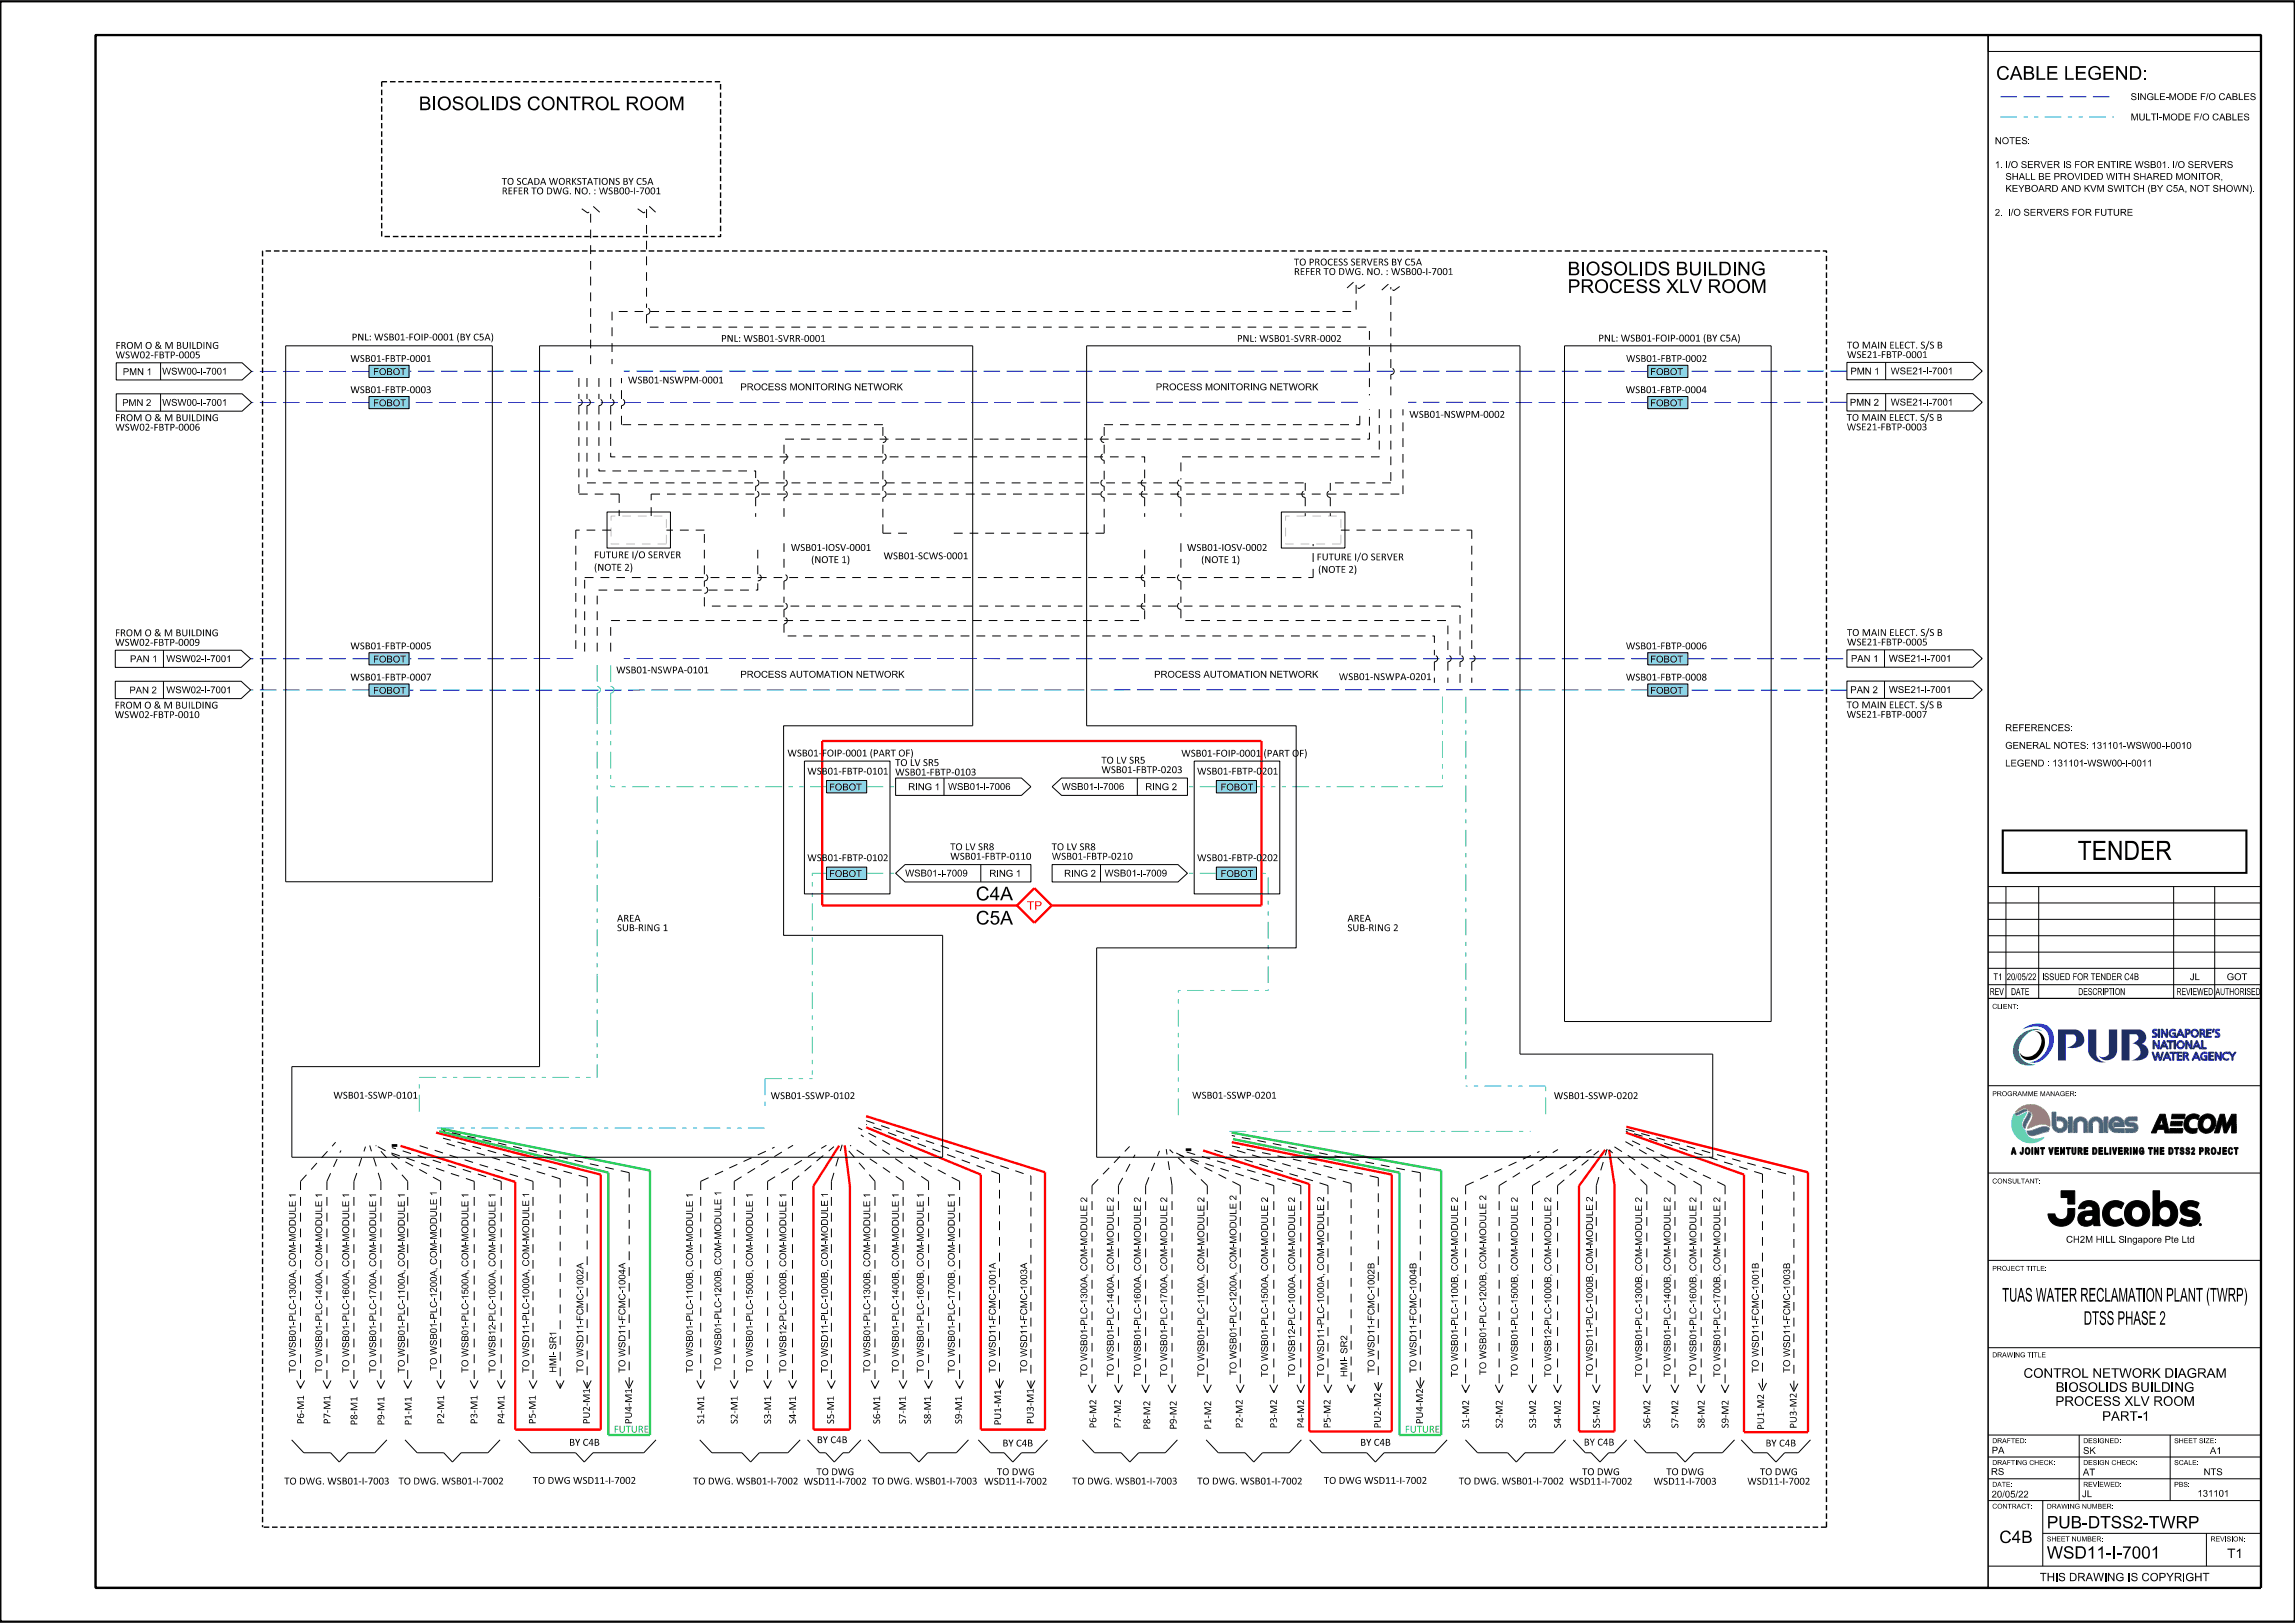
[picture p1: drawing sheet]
<svg xmlns="http://www.w3.org/2000/svg" width="420mm" height="297mm" viewBox="0 0 420 297" stroke-linecap="round" stroke-linejoin="round" font-family="sans-serif">
<defs><g id="words">
<text font-size="3.5" x="380.2" y="157.4">TENDER</text>
<g font-size="2.5">
<text x="365.3" y="14.6">CABLE LEGEND:</text>
<text x="76.7" y="20.2">BIOSOLIDS CONTROL ROOM</text>
<text x="286.9" y="53.6">PROCESS XLV ROOM</text>
<text x="286.9" y="50.4">BIOSOLIDS BUILDING</text>
<text x="178.6" y="164.8">C4A</text>
<text x="178.6" y="169.2">C5A</text>
<text x="366.4" y="238.2">TUAS WATER RECLAMATION PLANT (TWRP)</text>
<text x="381.3" y="242.4">DTSS PHASE 2</text>
</g>
<g font-size="2.2">
<text x="374.6" y="279.7">PUB-DTSS2-TWRP</text>
<text x="365.9" y="282.4">C4B</text>
<text x="374.6" y="285.2">WSD11-I-7001</text>
</g>
<g font-size="1.7">
<text x="370.3" y="252.1">CONTROL NETWORK DIAGRAM</text>
<text x="376.1" y="257.3">PROCESS XLV ROOM</text>
<text x="376.2" y="254.7">BIOSOLIDS BUILDING</text>
<text x="384.7" y="260">PART-1</text>
<text x="407.6" y="285.1">T1</text>
</g>
<text font-size="1.6" fill="#f00" x="187.9" y="166.5">TP</text>
<text font-size="1.5" x="373.3" y="289.3">THIS DRAWING IS COPYRIGHT</text>
<g font-size="1.2">
<text x="389.9" y="22">MULTI-MODE F/O CABLES</text>
<text x="389.9" y="18.3">SINGLE-MODE F/O CABLES</text>
<text x="365.1" y="26.4">NOTES:</text>
<text x="91.8" y="35.6">REFER TO DWG. NO. : WSB00-I-7001</text>
<text x="91.8" y="33.8">TO SCADA WORKSTATIONS BY C5A</text>
<text x="365.1" y="30.7">1. I/O SERVER IS FOR ENTIRE WSB01. I/O SERVERS</text>
<text x="366.9" y="35.1">KEYBOARD AND KVM SWITCH (BY C5A, NOT SHOWN).</text>
<text x="366.9" y="32.9">SHALL BE PROVIDED WITH SHARED MONITOR,</text>
<text x="365.1" y="39.5">2.</text>
<text x="367.5" y="39.5">I/O SERVERS FOR FUTURE</text>
<text x="236.8" y="50.3">REFER TO DWG. NO. : WSB00-I-7001</text>
<text x="236.8" y="48.6">TO PROCESS SERVERS BY C5A</text>
<text x="21.2" y="65.6">WSW02-FBTP-0005</text>
<text x="21.2" y="63.8">FROM O &amp; M BUILDING</text>
<text x="64.4" y="62.3">PNL: WSB01-FOIP-0001 (BY C5A)</text>
<text x="132" y="62.6">PNL: WSB01-SVRR-0001</text>
<text x="226.4" y="62.6">PNL: WSB01-SVRR-0002</text>
<text x="292.5" y="62.5">PNL: WSB01-FOIP-0001 (BY C5A)</text>
<text x="338" y="65.5">WSE21-FBTP-0001</text>
<text x="338" y="63.8">TO MAIN ELECT. S/S B</text>
<text x="22.5" y="68.6">PMN 1</text>
<text x="29.7" y="68.6">WSW00-I-7001</text>
<text x="64.1" y="66.2">WSB01-FBTP-0001</text>
<text x="64.1" y="71.9">WSB01-FBTP-0003</text>
<text x="68.3" y="68.6">FOBOT</text>
<text x="114.9" y="70.2">WSB01-NSWPM-0001</text>
<text x="135.5" y="71.4">PROCESS MONITORING NETWORK</text>
<text x="211.5" y="71.4">PROCESS MONITORING NETWORK</text>
<text x="297.5" y="71.9">WSB01-FBTP-0004</text>
<text x="297.6" y="66.2">WSB01-FBTP-0002</text>
<text x="302" y="68.6">FOBOT</text>
<text x="338.6" y="68.5">PMN 1</text>
<text x="346" y="68.5">WSE21-I-7001</text>
<text x="21.1" y="77.1">FROM O &amp; M BUILDING</text>
<text x="22.4" y="74.3">PMN 2</text>
<text x="29.7" y="74.3">WSW00-I-7001</text>
<text x="68.3" y="74.3">FOBOT</text>
<text x="257.9" y="76.5">WSB01-NSWPM-0002</text>
<text x="302" y="74.3">FOBOT</text>
<text x="338" y="77">TO MAIN ELECT. S/S B</text>
<text x="338.5" y="74.2">PMN 2</text>
<text x="346" y="74.2">WSE21-I-7001</text>
<text x="21.1" y="78.8">WSW02-FBTP-0006</text>
<text x="338" y="78.8">WSE21-FBTP-0003</text>
<text x="144.7" y="100.8">WSB01-IOSV-0001</text>
<text x="217.2" y="100.8">WSB01-IOSV-0002</text>
<text x="108.7" y="102.2">FUTURE I/O SERVER</text>
<text x="108.7" y="104.4">(NOTE 2)</text>
<text x="148.4" y="103">(NOTE 1)</text>
<text x="161.7" y="102.3">WSB01-SCWS-0001</text>
<text x="219.8" y="103">(NOTE 1)</text>
<text x="241" y="102.5">FUTURE I/O SERVER</text>
<text x="241.2" y="104.8">(NOTE 2)</text>
<text x="21.1" y="118.2">WSW02-FBTP-0009</text>
<text x="21.1" y="116.4">FROM O &amp; M BUILDING</text>
<text x="64.1" y="118.8">WSB01-FBTP-0005</text>
<text x="297.5" y="118.8">WSB01-FBTP-0006</text>
<text x="338" y="118.1">WSE21-FBTP-0005</text>
<text x="338" y="116.4">TO MAIN ELECT. S/S B</text>
<text x="23.8" y="121.2">PAN 1</text>
<text x="30.4" y="121.2">WSW02-I-7001</text>
<text x="64.1" y="124.5">WSB01-FBTP-0007</text>
<text x="68.3" y="121.2">FOBOT</text>
<text x="112.7" y="123.2">WSB01-NSWPA-0101</text>
<text x="135.5" y="124">PROCESS AUTOMATION NETWORK</text>
<text x="211.2" y="124">PROCESS AUTOMATION NETWORK</text>
<text x="245" y="124.5">WSB01-NSWPA-0201</text>
<text x="297.5" y="124.5">WSB01-FBTP-0008</text>
<text x="302" y="121.2">FOBOT</text>
<text x="338.7" y="121.1">PAN 1</text>
<text x="345.7" y="121.1">WSE21-I-7001</text>
<text x="21" y="131.4">WSW02-FBTP-0010</text>
<text x="21" y="129.7">FROM O &amp; M BUILDING</text>
<text x="23.7" y="126.9">PAN 2</text>
<text x="30.4" y="126.9">WSW02-I-7001</text>
<text x="68.3" y="126.9">FOBOT</text>
<text x="302" y="126.9">FOBOT</text>
<text x="337.9" y="131.3">WSE21-FBTP-0007</text>
<text x="337.9" y="129.6">TO MAIN ELECT. S/S B</text>
<text x="338.6" y="126.8">PAN 2</text>
<text x="345.7" y="126.8">WSE21-I-7001</text>
<text x="367" y="137">GENERAL NOTES: 131101-WSW00-I-0010</text>
<text x="367" y="133.8">REFERENCES:</text>
<text x="144.1" y="138.4">WSB01-FOIP-0001 (PART OF)</text>
<text x="147.7" y="141.7">WSB01-FBTP-0101</text>
<text x="163.8" y="141.9">WSB01-FBTP-0103</text>
<text x="163.8" y="140.2">TO LV SR5</text>
<text x="201.6" y="141.5">WSB01-FBTP-0203</text>
<text x="201.6" y="139.7">TO LV SR5</text>
<text x="216.2" y="138.5">WSB01-FOIP-0001 (PART OF)</text>
<text x="219.1" y="141.7">WSB01-FBTP-0201</text>
<text x="367" y="140.3">LEGEND : 131101-WSW00-I-0011</text>
<text x="151.7" y="144.6">FOBOT</text>
<text x="166.2" y="144.6">RING 1</text>
<text x="173.5" y="144.6">WSB01-I-7006</text>
<text x="194.3" y="144.6">WSB01-I-7006</text>
<text x="209.6" y="144.6">RING 2</text>
<text x="223.4" y="144.6">FOBOT</text>
<text x="173.9" y="155.6">TO LV SR8</text>
<text x="192.5" y="155.6">TO LV SR8</text>
<text x="147.7" y="157.6">WSB01-FBTP-0102</text>
<text x="151.7" y="160.5">FOBOT</text>
<text x="165.7" y="160.4">WSB01-I-7009</text>
<text x="173.9" y="157.3">WSB01-FBTP-0110</text>
<text x="181.1" y="160.4">RING 1</text>
<text x="192.5" y="157.3">WSB01-FBTP-0210</text>
<text x="194.7" y="160.4">RING 2</text>
<text x="202.1" y="160.4">WSB01-I-7009</text>
<text x="219.1" y="157.6">WSB01-FBTP-0202</text>
<text x="223.4" y="160.5">FOBOT</text>
<text x="112.9" y="170.4">SUB-RING 1</text>
<text x="112.9" y="168.7">AREA</text>
<text x="246.6" y="170.4">SUB-RING 2</text>
<text x="246.6" y="168.7">AREA</text>
<text x="364.8" y="179.4">T1</text>
<text x="367.3" y="179.4">20/05/22</text>
<text x="373.7" y="179.4">ISSUED FOR TENDER C4B</text>
<text x="400.7" y="179.4">JL</text>
<text x="364.1" y="182.1">REV</text>
<text x="368" y="182.1">DATE</text>
<text x="380.3" y="182.1">DESCRIPTION</text>
<text x="398.3" y="182.1">REVIEWED</text>
<text x="405.5" y="182.1">AUTHORISED</text>
<text x="61" y="201.1">WSB01-SSWP-0101</text>
<text x="141" y="201.1">WSB01-SSWP-0102</text>
<text x="218.1" y="201.1">WSB01-SSWP-0201</text>
<text x="284.3" y="201.1">WSB01-SSWP-0202</text>
<text x="54.1" y="227.2" transform="rotate(-90 54.1 227.2)">MODULE 1</text>
<text x="59" y="227.2" transform="rotate(-90 59 227.2)">MODULE 1</text>
<text x="63.9" y="227.2" transform="rotate(-90 63.9 227.2)">MODULE 1</text>
<text x="68.8" y="227.2" transform="rotate(-90 68.8 227.2)">MODULE 1</text>
<text x="74.1" y="227.2" transform="rotate(-90 74.1 227.2)">MODULE 1</text>
<text x="79.9" y="226.8" transform="rotate(-90 79.9 226.8)">MODULE 1</text>
<text x="85.7" y="227.2" transform="rotate(-90 85.7 227.2)">MODULE 1</text>
<text x="90.7" y="227.2" transform="rotate(-90 90.7 227.2)">MODULE 1</text>
<text x="96.8" y="227.1" transform="rotate(-90 96.8 227.1)">MODULE 1</text>
<text x="126.8" y="227.2" transform="rotate(-90 126.8 227.2)">MODULE 1</text>
<text x="132" y="226.8" transform="rotate(-90 132 226.8)">MODULE 1</text>
<text x="137.8" y="227.2" transform="rotate(-90 137.8 227.2)">MODULE 1</text>
<text x="143.9" y="227.2" transform="rotate(-90 143.9 227.2)">MODULE 1</text>
<text x="151.5" y="227.1" transform="rotate(-90 151.5 227.1)">MODULE 1</text>
<text x="159.3" y="227.2" transform="rotate(-90 159.3 227.2)">MODULE 1</text>
<text x="164.5" y="227.2" transform="rotate(-90 164.5 227.2)">MODULE 1</text>
<text x="169" y="227.2" transform="rotate(-90 169 227.2)">MODULE 1</text>
<text x="174.7" y="227.2" transform="rotate(-90 174.7 227.2)">MODULE 1</text>
<text x="199" y="228" transform="rotate(-90 199 228)">MODULE 2</text>
<text x="203.8" y="228" transform="rotate(-90 203.8 228)">MODULE 2</text>
<text x="208.8" y="228" transform="rotate(-90 208.8 228)">MODULE 2</text>
<text x="213.6" y="228" transform="rotate(-90 213.6 228)">MODULE 2</text>
<text x="220.4" y="228" transform="rotate(-90 220.4 228)">MODULE 2</text>
<text x="226.3" y="227.6" transform="rotate(-90 226.3 227.6)">MODULE 2</text>
<text x="232" y="228" transform="rotate(-90 232 228)">MODULE 2</text>
<text x="237" y="228" transform="rotate(-90 237 228)">MODULE 2</text>
<text x="242.3" y="227.9" transform="rotate(-90 242.3 227.9)">MODULE 2</text>
<text x="266.8" y="228" transform="rotate(-90 266.8 228)">MODULE 2</text>
<text x="272" y="227.6" transform="rotate(-90 272 227.6)">MODULE 2</text>
<text x="277.8" y="228" transform="rotate(-90 277.8 228)">MODULE 2</text>
<text x="283.9" y="228" transform="rotate(-90 283.9 228)">MODULE 2</text>
<text x="291.5" y="227.9" transform="rotate(-90 291.5 227.9)">MODULE 2</text>
<text x="300.5" y="228" transform="rotate(-90 300.5 228)">MODULE 2</text>
<text x="305.7" y="228" transform="rotate(-90 305.7 228)">MODULE 2</text>
<text x="310.4" y="228" transform="rotate(-90 310.4 228)">MODULE 2</text>
<text x="314.8" y="228" transform="rotate(-90 314.8 228)">MODULE 2</text>
<text x="378.1" y="227.4">CH2M HILL Singapore Pte Ltd</text>
<text x="54.1" y="237.9" transform="rotate(-90 54.1 237.9)">1300A,COM-</text>
<text x="59" y="237.9" transform="rotate(-90 59 237.9)">1400A,COM-</text>
<text x="63.9" y="237.9" transform="rotate(-90 63.9 237.9)">1600A,COM-</text>
<text x="68.8" y="237.9" transform="rotate(-90 68.8 237.9)">1700A,COM-</text>
<text x="74.1" y="237.9" transform="rotate(-90 74.1 237.9)">1100A,COM-</text>
<text x="79.9" y="237.5" transform="rotate(-90 79.9 237.5)">1200A,COM-</text>
<text x="85.7" y="237.9" transform="rotate(-90 85.7 237.9)">1500A,COM-</text>
<text x="90.7" y="237.9" transform="rotate(-90 90.7 237.9)">1000A,COM-</text>
<text x="96.8" y="237.8" transform="rotate(-90 96.8 237.8)">1000A,COM-</text>
<text x="106.8" y="236.1" transform="rotate(-90 106.8 236.1)">1002A</text>
<text x="114.4" y="236.1" transform="rotate(-90 114.4 236.1)">1004A</text>
<text x="126.8" y="237.9" transform="rotate(-90 126.8 237.9)">1100B,COM-</text>
<text x="132" y="237.5" transform="rotate(-90 132 237.5)">1200B,COM-</text>
<text x="137.8" y="237.9" transform="rotate(-90 137.8 237.9)">1500B,COM-</text>
<text x="143.9" y="237.9" transform="rotate(-90 143.9 237.9)">1000B,COM-</text>
<text x="151.5" y="237.8" transform="rotate(-90 151.5 237.8)">1000B,COM-</text>
<text x="159.3" y="237.9" transform="rotate(-90 159.3 237.9)">1300B,COM-</text>
<text x="164.5" y="237.9" transform="rotate(-90 164.5 237.9)">1400B,COM-</text>
<text x="169" y="237.9" transform="rotate(-90 169 237.9)">1600B,COM-</text>
<text x="174.7" y="237.9" transform="rotate(-90 174.7 237.9)">1700B,COM-</text>
<text x="182.2" y="236.1" transform="rotate(-90 182.2 236.1)">1001A</text>
<text x="188" y="236.1" transform="rotate(-90 188 236.1)">1003A</text>
<text x="199" y="238.6" transform="rotate(-90 199 238.6)">1300A,COM-</text>
<text x="203.8" y="238.6" transform="rotate(-90 203.8 238.6)">1400A,COM-</text>
<text x="208.8" y="238.6" transform="rotate(-90 208.8 238.6)">1600A,COM-</text>
<text x="213.6" y="238.6" transform="rotate(-90 213.6 238.6)">1700A,COM-</text>
<text x="220.4" y="238.6" transform="rotate(-90 220.4 238.6)">1100A,COM-</text>
<text x="226.3" y="238.3" transform="rotate(-90 226.3 238.3)">1200A,COM-</text>
<text x="232" y="238.6" transform="rotate(-90 232 238.6)">1500A,COM-</text>
<text x="237" y="238.6" transform="rotate(-90 237 238.6)">1000A,COM-</text>
<text x="242.3" y="238.5" transform="rotate(-90 242.3 238.5)">1000A,COM-</text>
<text x="251.5" y="236.1" transform="rotate(-90 251.5 236.1)">1002B</text>
<text x="259.2" y="236.1" transform="rotate(-90 259.2 236.1)">1004B</text>
<text x="266.8" y="238.6" transform="rotate(-90 266.8 238.6)">1100B,COM-</text>
<text x="272" y="238.3" transform="rotate(-90 272 238.3)">1200B,COM-</text>
<text x="277.8" y="238.6" transform="rotate(-90 277.8 238.6)">1500B,COM-</text>
<text x="283.9" y="238.6" transform="rotate(-90 283.9 238.6)">1000B,COM-</text>
<text x="291.5" y="238.5" transform="rotate(-90 291.5 238.5)">1000B,COM-</text>
<text x="300.5" y="238.6" transform="rotate(-90 300.5 238.6)">1300B,COM-</text>
<text x="305.7" y="238.6" transform="rotate(-90 305.7 238.6)">1400B,COM-</text>
<text x="310.4" y="238.6" transform="rotate(-90 310.4 238.6)">1600B,COM-</text>
<text x="314.8" y="238.6" transform="rotate(-90 314.8 238.6)">1700B,COM-</text>
<text x="321.9" y="236.1" transform="rotate(-90 321.9 236.1)">1001B</text>
<text x="327.6" y="236.1" transform="rotate(-90 327.6 236.1)">1003B</text>
<text x="54.1" y="241.8" transform="rotate(-90 54.1 241.8)">PLC-</text>
<text x="59" y="241.8" transform="rotate(-90 59 241.8)">PLC-</text>
<text x="63.9" y="241.8" transform="rotate(-90 63.9 241.8)">PLC-</text>
<text x="68.8" y="241.8" transform="rotate(-90 68.8 241.8)">PLC-</text>
<text x="74.1" y="241.8" transform="rotate(-90 74.1 241.8)">PLC-</text>
<text x="79.9" y="241.5" transform="rotate(-90 79.9 241.5)">PLC-</text>
<text x="85.7" y="241.8" transform="rotate(-90 85.7 241.8)">PLC-</text>
<text x="90.7" y="241.8" transform="rotate(-90 90.7 241.8)">PLC-</text>
<text x="96.8" y="241.7" transform="rotate(-90 96.8 241.7)">PLC-</text>
<text x="106.8" y="241.7" transform="rotate(-90 106.8 241.7)">FCMC-</text>
<text x="114.4" y="241.7" transform="rotate(-90 114.4 241.7)">FCMC-</text>
<text x="126.8" y="241.8" transform="rotate(-90 126.8 241.8)">PLC-</text>
<text x="132" y="241.5" transform="rotate(-90 132 241.5)">PLC-</text>
<text x="137.8" y="241.8" transform="rotate(-90 137.8 241.8)">PLC-</text>
<text x="143.9" y="241.8" transform="rotate(-90 143.9 241.8)">PLC-</text>
<text x="151.5" y="241.7" transform="rotate(-90 151.5 241.7)">PLC-</text>
<text x="159.3" y="241.8" transform="rotate(-90 159.3 241.8)">PLC-</text>
<text x="164.5" y="241.8" transform="rotate(-90 164.5 241.8)">PLC-</text>
<text x="169" y="241.8" transform="rotate(-90 169 241.8)">PLC-</text>
<text x="174.7" y="241.8" transform="rotate(-90 174.7 241.8)">PLC-</text>
<text x="182.2" y="241.7" transform="rotate(-90 182.2 241.7)">FCMC-</text>
<text x="188" y="241.7" transform="rotate(-90 188 241.7)">FCMC-</text>
<text x="199" y="242.6" transform="rotate(-90 199 242.6)">PLC-</text>
<text x="203.8" y="242.6" transform="rotate(-90 203.8 242.6)">PLC-</text>
<text x="208.8" y="242.6" transform="rotate(-90 208.8 242.6)">PLC-</text>
<text x="213.6" y="242.6" transform="rotate(-90 213.6 242.6)">PLC-</text>
<text x="220.4" y="242.6" transform="rotate(-90 220.4 242.6)">PLC-</text>
<text x="226.3" y="242.2" transform="rotate(-90 226.3 242.2)">PLC-</text>
<text x="232" y="242.6" transform="rotate(-90 232 242.6)">PLC-</text>
<text x="237" y="242.6" transform="rotate(-90 237 242.6)">PLC-</text>
<text x="242.3" y="242.5" transform="rotate(-90 242.3 242.5)">PLC-</text>
<text x="251.5" y="241.7" transform="rotate(-90 251.5 241.7)">FCMC-</text>
<text x="259.2" y="241.7" transform="rotate(-90 259.2 241.7)">FCMC-</text>
<text x="266.8" y="242.6" transform="rotate(-90 266.8 242.6)">PLC-</text>
<text x="272" y="242.2" transform="rotate(-90 272 242.2)">PLC-</text>
<text x="277.8" y="242.6" transform="rotate(-90 277.8 242.6)">PLC-</text>
<text x="283.9" y="242.6" transform="rotate(-90 283.9 242.6)">PLC-</text>
<text x="291.5" y="242.5" transform="rotate(-90 291.5 242.5)">PLC-</text>
<text x="300.5" y="242.6" transform="rotate(-90 300.5 242.6)">PLC-</text>
<text x="305.7" y="242.6" transform="rotate(-90 305.7 242.6)">PLC-</text>
<text x="310.4" y="242.6" transform="rotate(-90 310.4 242.6)">PLC-</text>
<text x="314.8" y="242.6" transform="rotate(-90 314.8 242.6)">PLC-</text>
<text x="321.9" y="241.7" transform="rotate(-90 321.9 241.7)">FCMC-</text>
<text x="327.6" y="241.7" transform="rotate(-90 327.6 241.7)">FCMC-</text>
<text x="54.1" y="251.2" transform="rotate(-90 54.1 251.2)">TO W SB01-</text>
<text x="59" y="251.2" transform="rotate(-90 59 251.2)">TO W SB01-</text>
<text x="63.9" y="251.2" transform="rotate(-90 63.9 251.2)">TO W SB01-</text>
<text x="68.8" y="251.2" transform="rotate(-90 68.8 251.2)">TO W SB01-</text>
<text x="74.1" y="251.2" transform="rotate(-90 74.1 251.2)">TO W SB01-</text>
<text x="79.9" y="250.9" transform="rotate(-90 79.9 250.9)">TO W SB01-</text>
<text x="85.7" y="251.2" transform="rotate(-90 85.7 251.2)">TO W SB01-</text>
<text x="90.7" y="251.2" transform="rotate(-90 90.7 251.2)">TO W SB12-</text>
<text x="96.8" y="251.2" transform="rotate(-90 96.8 251.2)">TO W SD11-</text>
<text x="101.8" y="251.2" transform="rotate(-90 101.8 251.2)">HMI</text>
<text x="101.8" y="248" transform="rotate(-90 101.8 248)">-SR1</text>
<text x="106.8" y="251.2" transform="rotate(-90 106.8 251.2)">TO W SD11-</text>
<text x="114.4" y="251.2" transform="rotate(-90 114.4 251.2)">TO W SD11-</text>
<text x="126.8" y="251.2" transform="rotate(-90 126.8 251.2)">TO W SB01-</text>
<text x="132" y="250.9" transform="rotate(-90 132 250.9)">TO W SB01-</text>
<text x="137.8" y="251.2" transform="rotate(-90 137.8 251.2)">TO W SB01-</text>
<text x="143.9" y="251.2" transform="rotate(-90 143.9 251.2)">TO W SB12-</text>
<text x="151.5" y="251.2" transform="rotate(-90 151.5 251.2)">TO W SD11-</text>
<text x="159.3" y="251.2" transform="rotate(-90 159.3 251.2)">TO W SB01-</text>
<text x="164.5" y="251.2" transform="rotate(-90 164.5 251.2)">TO W SB01-</text>
<text x="169" y="251.2" transform="rotate(-90 169 251.2)">TO W SB01-</text>
<text x="174.7" y="251.2" transform="rotate(-90 174.7 251.2)">TO W SB01-</text>
<text x="182.2" y="251.2" transform="rotate(-90 182.2 251.2)">TO W SD11-</text>
<text x="188" y="251.2" transform="rotate(-90 188 251.2)">TO W SD11-</text>
<text x="199" y="252" transform="rotate(-90 199 252)">TO W SB01-</text>
<text x="203.8" y="252" transform="rotate(-90 203.8 252)">TO W SB01-</text>
<text x="208.8" y="252" transform="rotate(-90 208.8 252)">TO W SB01-</text>
<text x="213.6" y="252" transform="rotate(-90 213.6 252)">TO W SB01-</text>
<text x="220.4" y="252" transform="rotate(-90 220.4 252)">TO W SB01-</text>
<text x="226.3" y="251.6" transform="rotate(-90 226.3 251.6)">TO W SB01-</text>
<text x="232" y="252" transform="rotate(-90 232 252)">TO W SB01-</text>
<text x="237" y="252" transform="rotate(-90 237 252)">TO W SB12-</text>
<text x="242.3" y="252" transform="rotate(-90 242.3 252)">TO W SD11-</text>
<text x="246.6" y="252" transform="rotate(-90 246.6 252)">HMI</text>
<text x="246.6" y="248.8" transform="rotate(-90 246.6 248.8)">-SR2</text>
<text x="251.5" y="251.2" transform="rotate(-90 251.5 251.2)">TO W SD11-</text>
<text x="259.2" y="251.2" transform="rotate(-90 259.2 251.2)">TO W SD11-</text>
<text x="266.8" y="252" transform="rotate(-90 266.8 252)">TO W SB01-</text>
<text x="272" y="251.6" transform="rotate(-90 272 251.6)">TO W SB01-</text>
<text x="277.8" y="252" transform="rotate(-90 277.8 252)">TO W SB01-</text>
<text x="283.9" y="252" transform="rotate(-90 283.9 252)">TO W SB12-</text>
<text x="291.5" y="252" transform="rotate(-90 291.5 252)">TO W SD11-</text>
<text x="300.5" y="252" transform="rotate(-90 300.5 252)">TO W SB01-</text>
<text x="305.7" y="252" transform="rotate(-90 305.7 252)">TO W SB01-</text>
<text x="310.4" y="252" transform="rotate(-90 310.4 252)">TO W SB01-</text>
<text x="314.8" y="252" transform="rotate(-90 314.8 252)">TO W SB01-</text>
<text x="321.9" y="251.2" transform="rotate(-90 321.9 251.2)">TO W SD11-</text>
<text x="327.6" y="251.2" transform="rotate(-90 327.6 251.2)">TO W SD11-</text>
<text x="55.6" y="258" transform="rotate(-90 55.6 258)">M 1</text>
<text x="60.5" y="258" transform="rotate(-90 60.5 258)">M 1</text>
<text x="81.3" y="258" transform="rotate(-90 81.3 258)">M 1</text>
<text x="87.4" y="258" transform="rotate(-90 87.4 258)">M 1</text>
<text x="92.3" y="258" transform="rotate(-90 92.3 258)">M 1</text>
<text x="98" y="258" transform="rotate(-90 98 258)">M 1</text>
<text x="107.9" y="256.7" transform="rotate(-90 107.9 256.7)">M 1</text>
<text x="115.6" y="256.7" transform="rotate(-90 115.6 256.7)">M 1</text>
<text x="183.2" y="256.9" transform="rotate(-90 183.2 256.9)">M 1</text>
<text x="189.2" y="256.7" transform="rotate(-90 189.2 256.7)">M 1</text>
<text x="252.7" y="257.5" transform="rotate(-90 252.7 257.5)">M 2</text>
<text x="260.4" y="256.7" transform="rotate(-90 260.4 256.7)">M 2</text>
<text x="322.8" y="257.8" transform="rotate(-90 322.8 257.8)">M 2</text>
<text x="328.8" y="257.6" transform="rotate(-90 328.8 257.6)">M 2</text>
<text x="55.6" y="260.6" transform="rotate(-90 55.6 260.6)">P6-</text>
<text x="60.5" y="260.6" transform="rotate(-90 60.5 260.6)">P7-</text>
<text x="65.4" y="260.8" transform="rotate(-90 65.4 260.8)">P8-</text>
<text x="65.4" y="258.2" transform="rotate(-90 65.4 258.2)">M 1</text>
<text x="70.3" y="260.8" transform="rotate(-90 70.3 260.8)">P9-</text>
<text x="70.3" y="258.2" transform="rotate(-90 70.3 258.2)">M 1</text>
<text x="75.3" y="260.8" transform="rotate(-90 75.3 260.8)">P1-</text>
<text x="75.3" y="258.2" transform="rotate(-90 75.3 258.2)">M 1</text>
<text x="81.3" y="260.6" transform="rotate(-90 81.3 260.6)">P2-</text>
<text x="87.4" y="260.6" transform="rotate(-90 87.4 260.6)">P3-</text>
<text x="92.3" y="260.6" transform="rotate(-90 92.3 260.6)">P4-</text>
<text x="98" y="260.6" transform="rotate(-90 98 260.6)">P5-</text>
<text x="107.9" y="260.6" transform="rotate(-90 107.9 260.6)">PU2-</text>
<text x="115.6" y="260.6" transform="rotate(-90 115.6 260.6)">PU4-</text>
<text x="128.9" y="260.6" transform="rotate(-90 128.9 260.6)">S1-</text>
<text x="128.9" y="258.1" transform="rotate(-90 128.9 258.1)">M 1</text>
<text x="135" y="260.6" transform="rotate(-90 135 260.6)">S2-</text>
<text x="135" y="258.1" transform="rotate(-90 135 258.1)">M 1</text>
<text x="141.1" y="260.6" transform="rotate(-90 141.1 260.6)">S3-</text>
<text x="141.1" y="258.1" transform="rotate(-90 141.1 258.1)">M 1</text>
<text x="145.7" y="260.6" transform="rotate(-90 145.7 260.6)">S4-</text>
<text x="145.7" y="258.1" transform="rotate(-90 145.7 258.1)">M 1</text>
<text x="152.6" y="260.6" transform="rotate(-90 152.6 260.6)">S5-</text>
<text x="152.6" y="258.1" transform="rotate(-90 152.6 258.1)">M 1</text>
<text x="161.1" y="260.6" transform="rotate(-90 161.1 260.6)">S6-</text>
<text x="161.1" y="258.1" transform="rotate(-90 161.1 258.1)">M 1</text>
<text x="165.8" y="260.6" transform="rotate(-90 165.8 260.6)">S7-</text>
<text x="165.8" y="258.1" transform="rotate(-90 165.8 258.1)">M 1</text>
<text x="170.4" y="260.6" transform="rotate(-90 170.4 260.6)">S8-</text>
<text x="170.4" y="258.1" transform="rotate(-90 170.4 258.1)">M 1</text>
<text x="176" y="260.6" transform="rotate(-90 176 260.6)">S9-</text>
<text x="176" y="258.1" transform="rotate(-90 176 258.1)">M 1</text>
<text x="183.2" y="260.8" transform="rotate(-90 183.2 260.8)">PU1-</text>
<text x="189.2" y="260.6" transform="rotate(-90 189.2 260.6)">PU3-</text>
<text x="200.6" y="261.4" transform="rotate(-90 200.6 261.4)">P6-</text>
<text x="200.6" y="258.8" transform="rotate(-90 200.6 258.8)">M 2</text>
<text x="205.1" y="261.4" transform="rotate(-90 205.1 261.4)">P7-</text>
<text x="205.1" y="258.8" transform="rotate(-90 205.1 258.8)">M 2</text>
<text x="210.5" y="261.6" transform="rotate(-90 210.5 261.6)">P8-</text>
<text x="210.5" y="259" transform="rotate(-90 210.5 259)">M 2</text>
<text x="215.3" y="261.6" transform="rotate(-90 215.3 261.6)">P9-</text>
<text x="215.3" y="259" transform="rotate(-90 215.3 259)">M 2</text>
<text x="221.6" y="261.6" transform="rotate(-90 221.6 261.6)">P1-</text>
<text x="221.6" y="259" transform="rotate(-90 221.6 259)">M 2</text>
<text x="227.4" y="261.4" transform="rotate(-90 227.4 261.4)">P2-</text>
<text x="227.4" y="258.8" transform="rotate(-90 227.4 258.8)">M 2</text>
<text x="233.7" y="261.4" transform="rotate(-90 233.7 261.4)">P3-</text>
<text x="233.7" y="258.8" transform="rotate(-90 233.7 258.8)">M 2</text>
<text x="238.7" y="261.4" transform="rotate(-90 238.7 261.4)">P4-</text>
<text x="238.7" y="258.8" transform="rotate(-90 238.7 258.8)">M 2</text>
<text x="243.5" y="261.4" transform="rotate(-90 243.5 261.4)">P5-</text>
<text x="243.5" y="258.8" transform="rotate(-90 243.5 258.8)">M 2</text>
<text x="252.7" y="261.4" transform="rotate(-90 252.7 261.4)">PU2-</text>
<text x="260.4" y="260.6" transform="rotate(-90 260.4 260.6)">PU4-</text>
<text x="268.9" y="261.4" transform="rotate(-90 268.9 261.4)">S1-</text>
<text x="268.9" y="258.9" transform="rotate(-90 268.9 258.9)">M 2</text>
<text x="275" y="261.4" transform="rotate(-90 275 261.4)">S2-</text>
<text x="275" y="258.9" transform="rotate(-90 275 258.9)">M 2</text>
<text x="281.1" y="261.4" transform="rotate(-90 281.1 261.4)">S3-</text>
<text x="281.1" y="258.9" transform="rotate(-90 281.1 258.9)">M 2</text>
<text x="285.7" y="261.4" transform="rotate(-90 285.7 261.4)">S4-</text>
<text x="285.7" y="258.9" transform="rotate(-90 285.7 258.9)">M 2</text>
<text x="292.8" y="261.4" transform="rotate(-90 292.8 261.4)">S5-</text>
<text x="292.8" y="258.9" transform="rotate(-90 292.8 258.9)">M 2</text>
<text x="302" y="261.4" transform="rotate(-90 302 261.4)">S6-</text>
<text x="302" y="258.9" transform="rotate(-90 302 258.9)">M 2</text>
<text x="307.1" y="261.4" transform="rotate(-90 307.1 261.4)">S7-</text>
<text x="307.1" y="258.9" transform="rotate(-90 307.1 258.9)">M 2</text>
<text x="311.9" y="261.4" transform="rotate(-90 311.9 261.4)">S8-</text>
<text x="311.9" y="258.9" transform="rotate(-90 311.9 258.9)">M 2</text>
<text x="316.3" y="261.4" transform="rotate(-90 316.3 261.4)">S9-</text>
<text x="316.3" y="258.9" transform="rotate(-90 316.3 258.9)">M 2</text>
<text x="322.8" y="261.6" transform="rotate(-90 322.8 261.6)">PU1-</text>
<text x="328.8" y="261.4" transform="rotate(-90 328.8 261.4)">PU3-</text>
<text x="104.2" y="264.6">BY C4B</text>
<text x="149.4" y="269.9">TO DWG</text>
<text x="149.5" y="264.1">BY C4B</text>
<text x="182.4" y="269.9">TO DWG</text>
<text x="183.5" y="264.7">BY C4B</text>
<text x="248.9" y="264.6">BY C4B</text>
<text x="289.5" y="269.9">TO DWG</text>
<text x="289.8" y="264.5">BY C4B</text>
<text x="304.9" y="269.9">TO DWG</text>
<text x="322.1" y="269.9">TO DWG</text>
<text x="323.1" y="264.7">BY C4B</text>
<text x="364.4" y="269.9">RS</text>
<text x="364.5" y="266">PA</text>
<text x="381.2" y="266.1">SK</text>
<text x="403.3" y="270">NTS</text>
<text x="404.4" y="266.1">A1</text>
<text x="52" y="271.7">TO DWG. WSB01-I-7003</text>
<text x="72.9" y="271.7">TO DWG. WSB01-I-7002</text>
<text x="97.5" y="271.5">TO DWG WSD11-I-7002</text>
<text x="126.8" y="271.7">TO DWG. WSB01-I-7002 WSD11-I-7002 TO DWG. WSB01-I-7003</text>
<text x="180.1" y="271.7">WSD11-I-7002</text>
<text x="196.2" y="271.7">TO DWG. WSB01-I-7003</text>
<text x="219.1" y="271.7">TO DWG. WSB01-I-7002</text>
<text x="242.3" y="271.5">TO DWG WSD11-I-7002</text>
<text x="267" y="271.7">TO DWG. WSB01-I-7002 WSD11-I-7002</text>
<text x="302.6" y="271.7">WSD11-I-7003</text>
<text x="319.7" y="271.7">WSD11-I-7002</text>
<text x="364.5" y="274">20/05/22</text>
<text x="381" y="274">JL</text>
<text x="381.2" y="270">AT</text>
<text x="402.1" y="273.9">131101</text>
</g>
<g font-size="1.2" fill="#32cd32">
<text x="112.3" y="262.2">FUTURE</text>
<text x="257.1" y="262.2">FUTURE</text>
</g>
<g font-size=".9">
<text x="364.6" y="184.6">CLIENT:</text>
<text x="364.6" y="200.6">PROGRAMME MANAGER:</text>
<text x="364.6" y="216.6">CONSULTANT:</text>
<text x="364.6" y="232.6">PROJECT TITLE:</text>
<text x="364.6" y="248.4">DRAWING TITLE</text>
<text x="364.6" y="264.1">DRAFTED:</text>
<text x="364.6" y="268.1">DRAFTING CHECK:</text>
<text x="381.2" y="264.1">DESIGNED:</text>
<text x="381.2" y="268.1">DESIGN CHECK:</text>
<text x="397.9" y="264.1">SHEET SIZE:</text>
<text x="397.9" y="268.1">SCALE:</text>
<text x="364.6" y="272.1">DATE:</text>
<text x="381.2" y="272.1">REVIEWED:</text>
<text x="397.9" y="272.1">PBS:</text>
<text x="364.6" y="276.1">CONTRACT:</text>
<text x="374.6" y="276.1">DRAWING NUMBER:</text>
<text x="374.6" y="282.1">SHEET NUMBER:</text>
<text x="404.5" y="282.1">REVISION:</text>
</g>
</g></defs>
<path d="M.1 296.4v.3h419.8v-296.4h-419.8v296.4" fill="none" stroke="#000" stroke-width=".25"/>
<g fill="#17308f">
<path d="M376.6 188.4h3.2a1.82 1.82 0 0 1 1.3 2.8 3.1 3.1 0 0 1-2.9 .5 1.6 1.6 0 0 0 1.7-2.1l-.5-.3h-1.3v4.8h-1.5z" fill-rule="evenodd"/>
<path d="M382.1 188.4h1.5v4.6a1.82 1.82 0 0 0 1.8 1.3 2.68 2.68 0 0 1-3.3-1.9z" fill-rule="evenodd"/>
<path d="M385.9 188.4h1.6v3.8a1.83 1.83 0 0 1-1.4 1.7 1.83 1.83 0 0 1-2-.7 1.26 1.26 0 0 0 1.8-.4z" fill-rule="evenodd"/>
<path d="M388.3 188.4h3.3a1.4 1.4 0 0 1 1.2 1.2 1.4 1.4 0 0 1-.8 1.4 1.5 1.5 0 0 1 1.2 1.6 1.5 1.5 0 0 1-1.5 1.4l-1.7 .1a2 2 0 0 0 1.7-1.5 1.53 1.53 0 0 0-1.5-1.6l.6-.3a.75 .75 0 0 0 .5-.7 .75 .75 0 0 0-.4-.7h-1.2v4.8h-1.4z" fill-rule="evenodd"/>
</g>
<path d="M370.1 188.4a4 4 0 0 1 4.9-.4 3.9 3.9 0 0 1-.6 5.4 2.74 2.74 0 0 1-2.9 .9 4 4 0 0 0 3.1-5.5 2.85 2.85 0 0 0-3.2-.8z" fill-rule="evenodd" fill="#0057b8"/>
<path d="M369.4 189.7a3.5 3.5 0 0 1 4.2-1.1l.1 .1a2.87 2.87 0 0 0-3.5 1.4 2.8 2.8 0 0 0-.6 3 2.8 2.8 0 0 0 2.6 1.7h.3a3.3 3.3 0 0 1-3.9-1.2 3.7 3.7 0 0 1 .8-3.9z" fill-rule="evenodd" fill="#008c95"/>
<g fill="none" stroke="#17308f" stroke-width=".18">
<path d="M394 190.4h.3l.6 1.1 .1-1.1h.2v1.5h-.3l-.6-1.1-.1 1.1h-.2zM394.1 188.4h.7l-.1 .2h-.3l-.2 .1 .6 .7-.3 .4h-.6v-.2l.6-.1v-.2l-.5-.3-.1-.2zM394.4 193.7h.1M394.4 193.7l-.3-1.2h-.3l.5 1.5h.3l.3-1.1 .3 1.1h.3l.4-1.5h-.2l-.3 1.2M394.4 193.7l.4-1.2h.2l.3 1.2M395 188.3h.2v1.5h-.2zM395.3 193.7h.1M395.5 188.3h.3l.6 1.1 .1-1.1h.2v1.5h-.3l-.6-1-.1 1h-.2zM396 190.4h.1l.7 1.5h-.2l-.2-.3h-.7l-.2 .3h-.2zM396 190.8l.3 .6h-.5zM396.5 189.4h.1M396.5 192.5h.2l.6 1.5h-.2l-.2-.3h-.7l-.1 .3h-.3z"/>
<path d="M396.6 192.9l.2 .6h-.5zM396.6 190.4h1.2v.3h-.5v1.2h-.2v-1.2h-.5zM397.1 188.6a.77 .77 0 0 1 1-.1v.2a.59 .59 0 0 0-.8 .1 .59 .59 0 0 0 .2 .8h.4v-.4h-.3v-.2h.5v.8h-.8l-.4-.6zM397.1 192.5h1.2v.3h-.5v1.2h-.2v-1.2h-.5zM397.9 190.4h.2v1.5h-.2zM398.4 192.5h.9v.2h-.6v.4h.5v.3h-.5v.4h.6v.2h-.9zM398.9 188.3h.2l.7 1.5h-.2l-.2-.3h-.8l-.1 .3h-.2zM399 188.7l.3 .6h-.6zM399.5 192.5l.7 .1a.42 .42 0 0 1 .3 .3 .42 .42 0 0 1-.3 .5l.4 .6h-.2l-.4-.6h-.3v.6h-.2zM399.7 192.8h.4l.1 .3-.5 .1zM399.9 188.3h.5a.48 .48 0 0 1 .4 .7 .48 .48 0 0 1-.6 .3v.5h-.3zM400 190.4h.3l.6 1.1v-1.1h.2v1.5h-.2l-.7-1.1v1.1h-.2z"/>
<path d="M400 193.4h.1M400.2 188.6l.4 .1v.2l-.4 .2zM401.8 192.5h.2l.7 1.5h-.3l-.1-.3h-.8l-.1 .3h-.3zM401.9 192.9l.3 .6h-.6zM402 190.4h.1l.7 1.5h-.2l-.2-.3h-.7l-.2 .3h-.3zM402 190.8l.3 .6h-.6zM402.6 188.3h.4a.44 .44 0 0 1 .5 .4 .44 .44 0 0 1-.2 .5l.3 .6h-.2l-.3-.6h-.3v.6h-.2zM402.8 188.6h.4l.1 .3-.5 .1zM402.9 192.8l.4-.3a.42 .42 0 0 1 .6 .3v.1a.58 .58 0 0 0-.9 .1 .58 .58 0 0 0 .3 .8h.4v-.4h-.3v-.2h.5v.8h-.7l-.4-.4-.1-.4zM402.9 190.4h.3v1.3h.6v.2h-.9zM403.8 188.3h.9v.3h-.6v.3h.5v.3h-.5v.4h.6v.2h-.9zM404.2 192.5h.9v.2h-.6v.4h.5v.3h-.5v.4h.6v.2h-.9z"/>
<path d="M405 188.3h.2M405 188.3h.2l-.1 .6h-.3zM405.4 192.5h.2l.7 1.1v-1.1h.2v1.5h-.2l-.7-1.1v1.1h-.2zM405.6 188.4h.6v.2h-.3l-.2 .1 .5 .7-.2 .4h-.6v-.2l.6-.1-.6-.7z"/>
<circle cx="399" cy="191.2" r=".5"/>
<circle cx="399.1" cy="191.2" r=".74"/>
<circle cx="401.7" cy="189.1" r=".51"/>
<circle cx="401.7" cy="189.1" r=".72"/>
</g>
<path d="M406.9 192.8l.1-.2a.48 .48 0 0 1 .5-.1 .48 .48 0 0 1 .4 .4 .58 .58 0 0 0-.8 0 .58 .58 0 0 0 0 .8 .58 .58 0 0 0 .8 0 .49 .49 0 0 1-.4 .4 .49 .49 0 0 1-.5-.2l-.3-.6z" fill-rule="evenodd" fill="#17308f"/>
<path d="M406.9 192.8l.3-.3a.42 .42 0 0 1 .7 .3v.1a.58 .58 0 0 0-.8 0 .58 .58 0 0 0 0 .8 .58 .58 0 0 0 .8 0 .49 .49 0 0 1-.4 .4 .49 .49 0 0 1-.5-.2l-.3-.6zM407.8 192.5h.3M407.8 192.5h.3l.4 .6 .5-.6h.2l-.5 .9v.6h-.3v-.6z" fill="none" stroke="#17308f" stroke-width=".18"/>
<g fill="#17308f">
<path d="M403.8 188.3h.9v.3h-.6v.3h.5v.3h-.5v.4h.6v.2h-.9z" fill-rule="evenodd"/>
<path d="M395.5 188.3h.3l.6 1.1 .1-1.1h.2v1.5h-.3l-.6-1-.1 1h-.2z" fill-rule="evenodd"/>
<path d="M395 188.3h.2v1.5h-.2z" fill-rule="evenodd"/>
<path d="M394.1 188.4h.7l-.1 .2h-.3l-.2 .1v.1l.5 .4a.44 .44 0 0 1-.2 .6h-.6v-.2h.5l.1-.1-.5-.5a.41 .41 0 0 1 .1-.6z" fill-rule="evenodd"/>
<path d="M397.1 188.6l.6-.3a.36 .36 0 0 1 .4 .4 .59 .59 0 0 0-.8 .1 .59 .59 0 0 0 .2 .8h.4v-.4h-.3v-.2h.5v.8h-.8l-.4-.6z" fill-rule="evenodd"/>
<path d="M398.9 188.3h.2l.7 1.5h-.2l-.2-.3h-.8l-.1 .3h-.2zM399 188.7l-.3 .6h.6z" fill-rule="evenodd"/>
<path d="M399.9 188.3h.5a.49 .49 0 0 1 .4 .7 .49 .49 0 0 1-.6 .3v.5h-.3zM400.2 188.6v.5l.4-.2v-.2z" fill-rule="evenodd"/>
<path d="M400.9 189.1a.75 .75 0 0 0 1.5 0 .75 .75 0 0 0-1.5 0zM401.1 189.1a.55 .55 0 0 1 1.1 0 .55 .55 0 0 1-1.1 0z" fill-rule="evenodd"/>
<path d="M402.6 188.3h.4a.44 .44 0 0 1 .5 .4 .44 .44 0 0 1-.2 .5l.3 .6h-.2l-.3-.6h-.3v.6h-.2zM402.8 188.6v.4h.4l.1-.3z" fill-rule="evenodd"/>
<path d="M405 188.3h.2l-.1 .6h-.3z" fill-rule="evenodd"/>
<path d="M405.5 188.5l.2-.2 .5 .1v.2h-.3l-.3 .2 .6 .4a.43 .43 0 0 1-.2 .6h-.6v-.2h.5l.1-.1-.5-.5z" fill-rule="evenodd"/>
<path d="M394 190.4h.3l.6 1.1 .1-1.1h.2v1.5h-.3l-.6-1.1-.1 1.1h-.2z" fill-rule="evenodd"/>
<path d="M398.3 191.2a.75 .75 0 0 0 1.5 0 .75 .75 0 0 0-1.5 0zM398.5 191.2a.51 .51 0 0 1 1 0 .51 .51 0 0 1-1 0z" fill-rule="evenodd"/>
<path d="M396 190.4h.1l.7 1.5h-.2l-.2-.3h-.7l-.2 .3h-.2zM396 190.8l-.2 .6h.5z" fill-rule="evenodd"/>
<path d="M402 190.4h.1l.7 1.5h-.2l-.2-.3h-.7l-.2 .3h-.3zM402 190.8l-.3 .6h.6z" fill-rule="evenodd"/>
<path d="M400 190.4h.3l.6 1.1v-1.1h.2v1.5h-.2l-.7-1.1v1.1h-.2z" fill-rule="evenodd"/>
<path d="M396.6 190.4h1.2v.3h-.5v1.2h-.2v-1.2h-.5z" fill-rule="evenodd"/>
<path d="M397.9 190.4h.2v1.5h-.2z" fill-rule="evenodd"/>
<path d="M402.9 190.4h.3v1.3h.6v.2h-.9z" fill-rule="evenodd"/>
<path d="M396.5 192.5h.2l.6 1.5h-.2l-.2-.3h-.7l-.1 .3h-.3zM396.6 192.9l-.3 .6h.5z" fill-rule="evenodd"/>
<path d="M397.1 192.5h1.2v.3h-.5v1.2h-.2v-1.2h-.5z" fill-rule="evenodd"/>
<path d="M404.2 192.5h.9v.2h-.6v.4h.5v.3h-.5v.4h.6v.2h-.9z" fill-rule="evenodd"/>
<path d="M405.4 192.5h.2l.7 1.1v-1.1h.2v1.5h-.2l-.7-1.1v1.1h-.2z" fill-rule="evenodd"/>
<path d="M402.9 192.8l.1-.2a.48 .48 0 0 1 .5-.1 .48 .48 0 0 1 .4 .4 .58 .58 0 0 0-.9 .1 .58 .58 0 0 0 .3 .8h.4v-.4h-.3v-.2h.5v.8h-.7l-.4-.4-.1-.4z" fill-rule="evenodd"/>
<path d="M398.4 192.5h.9v.2h-.6v.4h.5v.3h-.5v.4h.6v.2h-.9z" fill-rule="evenodd"/>
<path d="M399.5 192.5l.7 .1a.42 .42 0 0 1 .3 .3 .42 .42 0 0 1-.3 .5l.4 .6h-.2l-.4-.6h-.3v.6h-.2zM399.7 192.8v.4l.5-.1-.1-.3z" fill-rule="evenodd"/>
<path d="M401.8 192.5h.2l.7 1.5h-.3l-.1-.3h-.8l-.1 .3h-.3zM401.9 192.9l-.3 .6h.6z" fill-rule="evenodd"/>
<path d="M393.8 192.5h.3l.3 1.2 .4-1.2h.2l.3 1.2 .4-1.2h.2l-.4 1.5h-.3l-.3-1.1-.3 1.1h-.3z" fill-rule="evenodd"/>
<path d="M407.8 192.5h.3l.4 .6 .5-.6h.2l-.5 .9v.6h-.3v-.6z" fill-rule="evenodd"/>
</g>
<path d="M369.3 203.1l.8-.6 1.1-.4 1.1 .1 1 .3a3.3 3.3 0 0 1 1.8 3.6l-.8-.4h-.9l-2.3 .8 .8-1.9a1.17 1.17 0 0 0-.7-1.4l-.4-.4h-.5l-1.4 .7z" fill-rule="evenodd" fill="#95c11f"/>
<g fill="none" stroke="#95c11f" stroke-width=".18">
<path d="M368.9 203.5h.1M368.9 203.4v.1M369.4 203.3h.1M369.4 203.3l-.5 .2M370.1 202.9h.1M370.1 202.9l-.7 .4M370.7 202.8h.1M370.7 202.8l-.6 .1M370.7 202.8l.3 .1 .2 .4M371 202.2l-1 .4-1.1 .8M371 202.2h.1M371.1 206.5h.1"/>
<path d="M371.2 206.4h.1M371.2 206.4l-.1 .1M371.2 203.3h.1M371.3 203.3h.1M371.4 202.1h.1M371.4 202.1l-.4 .1M371.4 203.3h.1M371.5 203.3a1.02 1.02 0 0 1 .4 1.5M371.5 202.1h.4M371.5 205.5h.1M371.5 205.5l-.4 1M371.9 202.1h.1"/>
<path d="M371.9 204.8h.1M371.9 204.8l-.4 .7M371.9 202.1l1.3 .4a3.5 3.5 0 0 1 1.9 3.6M372.2 206.1h.1M372.2 206.1l-1 .3M372.5 205.9l-.2 .2M372.6 205.9h.1M372.6 205.9h-.1M372.7 205.9h-.1M372.7 205.9h.1M372.8 205.8l-.1 .1M372.8 205.8h.1"/>
<path d="M372.9 205.8h.1M372.9 205.8l.8-.1 .9 .1M374.6 205.8h.1M374.6 205.8v.1M374.6 205.9h.1M374.6 205.9l.4 .2M375 206.1h.1M375.1 206.1h.1"/>
</g>
<path d="M369.7 203.4h.1" fill="none" stroke="#497593" stroke-width=".18"/>
<path d="M368.8 203.8l1.5-.7 .5-.1a.17 .17 0 0 1 .2 .2 .17 .17 0 0 1-.3 .1l-1.6 .8-.3-.1z" fill-rule="evenodd" fill="#497593"/>
<g fill="none" stroke="#497593" stroke-width=".18">
<path d="M368.8 203.8h.1M368.8 203.8l.1 .3 .4-.1M368.9 203.8h.1M369.1 203.7h.1M369.1 203.7l-.2 .1M369.3 204h.1M369.4 204h.1M369.4 204h-.1M369.7 203.4h.1M369.7 203.4l-.6 .3M369.7 203.8l-.3 .2M369.7 203.3v.1"/>
<path d="M369.8 203.3h.1M369.8 203.8h-.1M369.9 203.3h.1M370 203.7l-.2 .1M370 203.7h.1M370.6 203h.1M370.6 203l-.7 .3M370.7 203h.1M370.7 203l.2 .3M370.9 203.3h.1M370.9 203.3l-.9 .4"/>
</g>
<path d="M371.2 203.5h.1a.81 .81 0 0 1 .1 1.3l-.6 .9-.2 .8-.3-.3-.1-.4 1-1.9z" fill-rule="evenodd" fill="#497593"/>
<g fill="none" stroke="#497593" stroke-width=".18">
<path d="M370.5 206.4h.1M370.6 205h.1M370.6 205l-.4 .8v.3l.3 .3M370.6 206.4v.1M370.6 204.9h.1M370.6 204.9v.1M370.6 206.5h.1M370.6 206.4h.1M370.7 206.2l-.1 .2M370.7 206.2h.1M370.7 206.1v.1M370.7 206.1h.1"/>
<path d="M370.8 205.7l-.1 .4M370.8 205.7h.1M370.9 204.4h.1M370.9 204.4l-.3 .5M371.1 205.2l-.2 .5M371.1 205.2h.1M371.1 203.9h.1M371.1 203.9v.1M371.1 204h.1M371.1 204l-.2 .4M371.2 203.9h.1M371.2 205.1l-.1 .1"/>
<path d="M371.2 205v.1M371.2 203.5h.1M371.2 203.5v.4M371.2 205h.1M371.3 205h.1M371.3 204.9v.1M371.3 204.9h.1M371.3 205h-.1M371.3 203.5h.1M371.3 203.5a.45 .45 0 0 1 .4 .6M371.3 204.8h.1M371.3 204.8v.1"/>
<path d="M371.7 204.1l-.4 .7M371.7 204.1h.1"/>
</g>
<path d="M375.5 203.5h.7l.1 2.6 .5 .4a.73 .73 0 0 0 .9-.7 .73 .73 0 0 0-.9-.7h-.4v-.7a1.54 1.54 0 0 1 2 1.4l-.1 .6a1.43 1.43 0 0 1-1.5 .9 1.43 1.43 0 0 1-1.3-1.3z" fill-rule="evenodd" fill="#497593"/>
<g fill="none" stroke="#497593" stroke-width=".18">
<path d="M375.5 203.5h.1M375.5 203.5l.1 2.7M375.5 203.5h.7l.1 2.6 .1 .1M375.6 206.2v.1M375.6 206.3h.1M375.6 206.3l.1 .2a1.45 1.45 0 0 0 1.5 .7M376.4 206.2v.1M377.2 207.2h.1M377.3 207.2h.1M378.3 206.3v.1a1.27 1.27 0 0 1-1 .8M378.3 206.3h.1M378.4 206.2v.1"/>
<path d="M378.4 206.2h.1M378.4 206.2v-.2a1.46 1.46 0 0 0-1.7-1.6h-.3v.7h.4a.73 .73 0 0 1 .9 .9 .73 .73 0 0 1-1.3 .3"/>
</g>
<path d="M368.6 203.9a.65 .65 0 0 0 1.1 .2l1.2-.5-.7 1.3a1.43 1.43 0 0 0 .4 2l.2 .5a1.76 1.76 0 0 0 2 1.1l1.3-.4-1.2 .8-1.6 .2a3.5 3.5 0 0 1-2.7-5.2z" fill-rule="evenodd" fill="#3abad9"/>
<g fill="none" stroke="#3abad9" stroke-width=".18">
<path d="M368.4 204.4h.1M368.4 204.4l-.2 1.4 .2 1.1M368.4 206.9h.1M368.4 206.9l.4 .7M368.6 203.9h.1M368.6 203.9l-.2 .5M368.8 207.6h.1M368.8 207.6a3.5 3.5 0 0 0 2.6 1.5M370.3 204.7h.1M370.3 204.7l-.1 .2a1.3 1.3 0 0 0 .4 1.9M370.3 204.6h.1M370.3 204.6v.1"/>
<path d="M370.3 204.5v.1M370.5 204.3l-.2 .2M370.5 204.3h.1M370.6 206.8v.1M370.6 206.8h.1M370.6 206.9l.1 .2M370.6 206.9h.1M370.7 207.2v.1M370.7 207.1v.1M370.7 207.3l.1 .1a1.77 1.77 0 0 0 1.9 1.1M370.7 207.3h.1M370.7 203.9h.1"/>
<path d="M370.7 203.9l-.1 .3M370.8 203.6l-.8 .4a.92 .92 0 0 1-1.4 0v-.1M370.9 203.6h.1M370.9 203.6l-.2 .3M371.4 209.1h.1M371.4 209.1h.5M371.9 209.1h.1M372.7 208.5h.1M372.8 208.9l-.9 .2M372.8 208.9h.1M372.9 208.9h.1M373.1 208.4l-.4 .1"/>
<path d="M373.1 208.4h.1M373.3 208.3h.1M373.3 208.3l-.1 .1M373.4 208.3h.1M373.5 208.3h.1M373.5 208.3h-.1M373.6 208.3h-.1M373.6 208.2v.1M373.8 208.2h.1M373.8 208.2h-.2M374.1 208.1l-.3 .1M374.1 208.1l-1.2 .8"/>
<path d="M374.1 208.1h.1"/>
</g>
<path d="M386.4 204.7l.9-.3a1.43 1.43 0 0 1 1.5 1.5v.3h-2v-.7l1.1-.1a.72 .72 0 0 0-.8-.3 .72 .72 0 0 0-.5 .8v.1a.96 .96 0 0 0 1.2 .5h1v.8h-1.5a1.42 1.42 0 0 1-1.3-2z" fill-rule="evenodd" fill="#497593"/>
<path d="M386.1 205.1h.1M386.1 205.1l-.2 .6a1.62 1.62 0 0 0 2.2 1.6h.7v-.8h-.8a1.05 1.05 0 0 1-1.4-.5v-.1M386.1 205h.1M386.1 205v.1M386.1 205a1.44 1.44 0 0 1 1.7-.6 1.44 1.44 0 0 1 1 1.5v.3h-2v-.7h1.1M386.6 205.9h.1M386.6 205.8v.1M386.6 205.8h.1M387.9 205.5v-.1a.72 .72 0 0 0-.8-.3 .72 .72 0 0 0-.5 .7M387.9 205.5h.1" fill="none" stroke="#497593" stroke-width=".18"/>
<path d="M378.5 204.4h.7v2.9h-.7z" fill-rule="evenodd" fill="#497593"/>
<path d="M378.5 204.4h.1M378.5 204.4h.7v2.9h-.7z" fill="none" stroke="#497593" stroke-width=".18"/>
<path d="M379.8 204.7l.5-.3h.7l.7 .4 .4 .7v1.8h-.7v-.9a1.03 1.03 0 0 0-.5-1.3 .64 .64 0 0 0-.8 .8v1.4h-.7v-1.8z" fill-rule="evenodd" fill="#497593"/>
<g fill="none" stroke="#497593" stroke-width=".18">
<path d="M379.4 207.3h.1M379.4 207.3h.7M380.1 207.3h.1M381.1 204.4l.1 .1M381.1 204.4h-.8l-.7 .6-.2 .5v1.8M381.1 204.4h.1M381.2 204.5h.1M381.2 205.3l.2 .3v1.7h.6M381.2 205.3a.64 .64 0 0 0-.7-.1 .64 .64 0 0 0-.4 .7v1.4M381.3 204.5a1.08 1.08 0 0 1 .7 .8M381.3 204.5h.1M382 205.4v1.9"/>
<path d="M382 207.3h.1M382 205.4h.1M382 205.3v.1M382 205.3h.1"/>
</g>
<path d="M382.7 204.7l.6-.3h.5l.8 .5a1.74 1.74 0 0 1 .3 1.5v.9h-.7l-.1-1.9a.64 .64 0 0 0-.6-.3 .64 .64 0 0 0-.6 .5v1.7h-.4a.19 .19 0 0 1-.2-.1 .19 .19 0 0 1-.1-.2v-1.5z" fill-rule="evenodd" fill="#497593"/>
<path d="M382.2 207.3h.1M382.9 205.5v1.8h-.7M382.9 205.5h.1M383 205.5a.65 .65 0 0 1 .8-.4 .65 .65 0 0 1 .4 .8v1.4h.7v-1a1.82 1.82 0 0 0-.4-1.6l-.9-.3a1.33 1.33 0 0 0-1.4 1.6v1.3M383 205.5h-.1M383 205.5h.1" fill="none" stroke="#497593" stroke-width=".18"/>
<path d="M385.1 204.4h.7l-.1 2.9h-.7z" fill-rule="evenodd" fill="#497593"/>
<path d="M385.1 204.4h.1M385.1 204.4v2.9M385.1 207.3h.1M385.1 204.4h.7v1.4l-.1 1.5h-.6" fill="none" stroke="#497593" stroke-width=".18"/>
<path d="M389.1 204.6a1.41 1.41 0 0 1 1.3-.2h.7v.7h-1.4l-.1 .3 1.1 .1 .5 .5a.87 .87 0 0 1-.8 1.3h-1.5v-.8h1.6a.17 .17 0 0 0 0-.2 .17 .17 0 0 0-.2-.1 1.21 1.21 0 0 1-1.4-.7v-.5z" fill-rule="evenodd" fill="#497593"/>
<g fill="none" stroke="#497593" stroke-width=".18">
<path d="M388.9 207.3h.1M389.6 205.3v.2h.9M389.6 205.3h.1M389.6 205.1v.1M389.6 205.2v.1M389.6 205.1h1.5v-.7h-1a.93 .93 0 0 0-1.3 .8 .93 .93 0 0 0 1.2 1h.5M390.5 205.5h.1M390.5 206.2v.1M390.5 206.3l.1 .1M390.6 205.5h.1M390.6 206.4h.1M390.6 206.4l-.2 .1h-1.5v.8"/>
<path d="M390.6 205.5l.5 .3M391.1 205.8h.1M391.1 205.9h.1M391.1 205.8v.1M391.1 205.9l.1 .1a.87 .87 0 0 1-.8 1.3h-1.5"/>
</g>
<path d="M370.9 207l.9-.1 1.7-.6 1-.1a.39 .39 0 0 1 .5 .4 .61 .61 0 0 1-.7 .5l-2 .7a.95 .95 0 0 1-1.4-.8z" fill-rule="evenodd" fill="#497593"/>
<g fill="none" stroke="#497593" stroke-width=".18">
<path d="M371.9 206.9h.1M371.9 206.9l-1 .1 .1 .1a.91 .91 0 0 0 1.2 .7M372.2 207.8h.1M372.5 206.7h.1M372.5 206.7l-.6 .2M372.5 207.7h.1M372.5 207.7l-.2 .1M373 206.4h.1M373 206.4l-.5 .3M373.1 206.4h.1M373.5 206.3l-.3 .1M373.5 206.3h.1"/>
<path d="M373.5 206.3l.9-.1 .6 .3M374.2 207.2l-1.6 .5M374.2 207.2h.1M374.3 207.1h.1M374.8 207.1h.1M374.8 207.1h-.5M375 206.5h.1M375 206.5l-.2 .6"/>
</g>
<g fill="none" stroke="#00ced1" stroke-width=".18">
<path d="M366.1 21.4h3M370.3 21.4h.8M372.3 21.4h.7M374.2 21.4h3.1M378.4 21.4h.8M380.4 21.4h.7M382.3 21.4h3.1M386.6 21.4h.3M109.3 125.6a.62 .62 0 0 1 .6 .6 .62 .62 0 0 1-.6 .6v5.7M109.3 121.7v3M109.3 133.7v.7M109.3 135.6v.8"/>
<path d="M109.3 137.6v3M111.8 125.6a.62 .62 0 0 1 .6 .6 .62 .62 0 0 1-.6 .6v5.7M111.8 121.8v3M111.8 133.7v.7M111.8 135.6v.8M111.8 137.6v3M264 127.5v3M264 131.7v.8M264 133.7v.7M264 135.6v3.1M264 139.8v.8M268.3 127.5v3"/>
<path d="M268.3 131.7v.8M268.3 133.7v.7M268.3 135.6v3.1M268.3 139.8v.8M109.3 141.8v.8M109.3 143.8v.7M109.3 145.7v3M109.3 149.9v.8M109.3 151.9v.7M109.3 153.8v3.1M109.3 158v.8M111.8 141.8v.8"/>
<path d="M111.8 143.8v.2M111.8 144h.8M113.8 144h.7M115.7 144h3M119.9 144h.8M121.9 144h.8M123.8 144h3.1M128.1 144h.7M130 144h.8M132 144h3M136.2 144h.7M138.1 144h.8"/>
<path d="M140.1 144h3.1M144.3 144h.8M146.3 144h.7M148.2 144h3.1M151.3 159.8h-2.6v.5M158.6 159.8h3M158.6 144h3M162.8 159.8h.8M162.8 144h.8M217.6 159.8h.8M217.6 144h.8M219.6 159.8h3"/>
<path d="M219.6 144h3M229.9 144h1.6M230.9 159.8h.7M232.7 144h.7M234.6 144h.7M236.5 144h3.1M240.8 144h.7M242.7 144h.8M244.7 144h3M248.9 144h.8M250.9 144h.7M252.8 144h3"/>
<path d="M257 144h.8M259 144h.8M264 143.8v.2h-3.1M264 141.8v.8M268.3 141.8v.8M268.3 143.8v3M268.3 148v.7M268.3 149.9v.8M268.3 151.9v3M268.3 156.1v.8M268.3 158v.8M268.3 160v3.1"/>
<path d="M109.3 160v.8M109.3 162v3M109.3 166.2v.7M109.3 168.1v.8M109.3 170.1v3M109.3 174.3v.8M109.3 176.2v.8M109.3 178.2v3.4M148.7 161.4v.8M148.7 163.4v.7M148.7 165.3v3.1M148.7 169.6v.7"/>
<path d="M148.7 171.5v.8M148.7 173.5v3M148.7 177.7v.8M148.7 179.6v.8M232.1 160.6v3M232.1 164.8v.8M232.1 166.8v.7M232.1 168.7v3.1M232.1 172.9v.8M232.1 174.9v.7M232.1 176.8v3.1M268.3 164.2v.8"/>
<path d="M268.3 166.2v.7M268.3 168.1v3.1M268.3 172.4v.7M268.3 174.3v.8M268.3 176.2v3.1M76.7 198.4v.8M79.8 197.2h-3.1M81 197.2h.7M82.9 197.2h.8M84.8 197.2h3.1M89.1 197.2h.8M91 197.2h.8"/>
<path d="M93 197.2h3M97.2 197.2h.8M99.2 197.2h.7M101.1 197.2h3M105.3 197.2h.8M107.3 197.2h.8M109.3 182.8v.7M109.3 184.7v.8M109.3 186.7v3M109.3 190.9v.8M109.3 192.9v.7M109.3 194.8l-.1 2.4"/>
<path d="M143.1 197.4h-3.1v3M144.3 197.4h.7M146.2 197.4h.8M148.2 197.4h.5M148.7 181.6v3M148.7 185.8v.8M148.7 187.8v.7M148.7 189.7v3.1M148.7 194v.7M148.7 195.9v.8M215.7 182.8v.8M215.7 184.8v3.1"/>
<path d="M215.7 189v.8M215.7 191v.7M215.7 192.9v3.1M215.7 197.2v.7M215.7 199.1v.7M216 181.3h-.3v.3M217.2 181.3h3.1M221.5 181.3h.7M223.4 181.3h.8M225.4 181.3h3M229.6 181.3h.8M232.1 181.1v.2h-.6"/>
<path d="M268.3 180.5v.8M268.3 182.4v.8M268.3 184.4v3M268.3 188.6v.8M268.3 190.6v.7M268.3 192.5v3M268.3 196.7v.8M268.3 198.7l.3 .1M269.7 198.8h.8M271.7 198.8h3M275.9 198.8h.8M277.9 198.8h.7"/>
<path d="M279.8 198.8h3.1M282.9 198.9v.8M76.7 200.3v3.1M80 206.4h3M84.2 206.4h.8M86.2 206.4h.7M88.1 206.4h3.1M92.4 206.4h.7M94.3 206.4h.8M96.2 206.4h3.1M100.5 206.4h.7M102.4 206.4h.8"/>
<path d="M104.4 206.4h3M108.6 206.4h.8M110.6 206.4h.7M112.5 206.4h3M116.7 206.4h.8M118.7 206.4h.8M120.6 206.4h3.1M124.8 206.4h.8M126.8 206.4h.8M128.8 206.4h3M133 206.4h.7M134.9 206.4h.8"/>
<path d="M136.9 206.4h3M140 201.6v.8M215.7 201v3.1M225 207h3.1M229.2 207h.8M231.2 207h.8M233.2 207h3M237.4 207h.7M239.3 207h.8M241.3 207h3M245.5 207h.8M247.4 207h.8"/>
<path d="M249.4 207h3M253.6 207h.8M255.6 207h.7M257.5 207h3.1M261.8 207h.7M263.7 207h.8M265.6 207h3.1M269.9 207h.8M271.9 207h.7M273.8 207h3M278 207h.8M280 207h.1"/>
<path d="M282.9 200.8v3.1"/>
</g>
<g fill="none" stroke="#00f" stroke-width=".18">
<path d="M366.1 17.7h3M370.3 17.7h3M374.5 17.7h3.1M378.8 17.7h3M383 17.7h3M46 73.7h.4M46 68h.4M47.6 73.7h3M47.6 68h3M51.8 73.7h3M51.8 68h3M56 73.7h3.1"/>
<path d="M56 68h3.1M60.3 73.7h3M60.3 68h3M64.5 73.7h3M64.5 68h3M74.9 67.9h.4M74.9 73.7h.1M76.1 73.7h3.1M76.5 67.9h3M80.3 73.7h3.1M80.7 67.9h3M84.6 73.7h3"/>
<path d="M84.9 67.9h3.1M88.8 73.7h3.1M92.2 67.9h-3M93 73.7h3.1M93.4 67.9h3M97.3 73.7h3M97.6 67.9h3.1M101.5 73.7h3.1M101.9 67.9h3M105.7 73.7h3.1M110 73.7h3M114.2 67.9h1.1"/>
<path d="M114.2 73.7h3.1M116.5 67.9h3M118.4 73.7h3.1M120.7 67.9h3.1M122.7 73.7h3M125 67.9h3M126.9 73.7h3.1M129.2 67.9h3M131.1 73.7h3.1M133.4 67.9h3.1M135.4 73.7h3M137.7 67.9h3"/>
<path d="M139.6 73.7h3.1M141.9 67.9h3M143.8 73.7h3.1M146.1 67.9h3.1M148.1 73.7h3M150.4 67.9h3M152.3 73.7h3.1M154.6 67.9h3M156.5 73.7h3.1M158.8 67.9h3.1M160.8 73.7h3M163.1 67.9h3"/>
<path d="M165 73.7h3.1M167.3 67.9h3M169.2 73.7h3.1M171.5 67.9h3.1M173.5 73.7h3M175.8 67.9h3M177.7 73.7h3.1M180 67.9h3M181.9 73.7h3.1M184.2 67.9h3.1M188.5 67.9h3M189.2 73.6l-3 .1"/>
<path d="M190.4 73.6h3.1M192.7 67.9h3M194.6 73.6h3.1M196.9 67.9h3.1M198.9 73.6h3M201.2 67.9h3M203.1 73.6h3.1M205.4 67.9h3M207.3 73.6h3.1M209.6 67.9h3.1M211.6 73.6h3M213.9 67.9h3"/>
<path d="M215.8 73.6h3.1M218.1 67.9h3M220 73.6h3.1M222.3 67.9h3.1M224.3 73.6h3M226.6 67.9h3M228.5 73.6h3.1M230.8 67.9h3M232.7 73.6h3.1M235 67.9h3.1M237 73.6h3M239.3 67.9h3"/>
<path d="M241.2 73.6h3.1M243.5 67.9h3M245.4 73.6h3.1M247.7 67.9h3.1M252 67.9h3M256.2 67.9h3M257.7 73.6h1.5M260.4 67.9h3.1M260.4 73.6h3.1M264.7 67.9h3M264.7 73.6h3M268.9 67.9h3"/>
<path d="M268.9 73.6h3M273.1 67.9h3.1M273.1 73.6l3.1 .1M277.4 67.9h3M277.4 73.7h3M281.6 67.9h3M281.6 73.7h3M285.8 67.9h3.1M285.8 73.7h3.1M290.1 67.9h3M290.1 73.7h3M294.3 67.9h3"/>
<path d="M294.3 73.7h3M298.5 73.7h3.1M298.5 68h3.1M309.5 73.7h3.1M309.6 67.9h3M313.8 73.7h3M313.8 67.9h3M318 73.7h3M318 67.9h3.1M322.2 73.7h3.1M322.3 67.9h3M329.5 73.6l-3 .1"/>
<path d="M329.5 67.9h-3M330.7 73.6h3M330.7 67.9h3.1M334.9 73.6h3.1M335 67.9h3M45.9 120.5h.5M45.9 126.3h.5M47.6 120.5h3M47.6 126.3h3M51.8 120.5h3M51.8 126.3h3M56 120.5h3.1"/>
<path d="M56 126.3h3.1M60.3 120.5h3M60.3 126.3h3M64.5 120.5h3M64.5 126.3h3M74.9 126.3h.8M75.3 120.5l-.4 .1M76.5 120.5h3M76.8 126.3h3.1M80.7 120.5h3M81.1 126.3h3M84.9 120.5h3.1"/>
<path d="M85.3 126.3h3.1M89.2 120.5h3M89.5 126.3h3.1M93.8 126.3h3M96.4 120.5h-3M97.6 120.5h3.1M98 126.3h3.1M101.9 120.5h3M102.2 126.3h3.1M106.5 126.3h3M110.7 126.3h3.1M114.2 120.5h1.1"/>
<path d="M116.5 120.5h3M118 126.3h-3.1M119.2 126.3h3M120.7 120.5h3.1M123.4 126.3h3.1M125 120.5h3M127.6 126.3h3.1M129.2 120.5h3M131.9 126.3h3M133.4 120.5h3.1M136.1 126.3h3.1M137.7 120.5h3"/>
<path d="M140.3 126.3h3.1M141.9 120.5h3M144.6 126.3h3M146.1 120.5h3.1M148.8 126.3h3.1M150.4 120.5h3M153 126.3h3.1M154.6 120.5h3M157.3 126.3h3M158.8 120.5h3.1M161.5 126.3h3.1M163.1 120.5h3"/>
<path d="M165.7 126.3h3.1M167.3 120.5h3M170 126.3h3M171.5 120.5h3.1M174.2 126.3h3.1M175.8 120.5h3M178.4 126.3h3.1M180 120.5h3M182.7 126.3h3M184.2 120.5h3.1M186.9 126.3h3.1M188.5 120.5h3"/>
<path d="M191.1 126.3h3.1M192.7 120.5h3M195.4 126.3h3M196.9 120.5h3.1M199.6 126.3h3.1M201.2 120.5h3M205.4 120.5h3M206.9 126.2l-3.1 .1M208.1 126.2h3M209.6 120.5h3.1M212.3 126.2h3.1M213.9 120.5h3"/>
<path d="M216.5 126.2h3.1M218.1 120.5h3M220.8 126.2h3M222.3 120.5h3.1M225 126.2h3.1M226.6 120.5h3M229.2 126.2h3.1M230.8 120.5h3M233.5 126.2h3M235 120.5h3.1M237.7 126.2h3.1M239.3 120.5h3"/>
<path d="M241.9 126.2h3.1M243.5 120.5h3M246.2 126.2h3M247.7 120.5h3.1M250.4 126.2h3.1M252 120.5h3M254.6 126.2h4.6M256.2 120.5h3M260.4 120.5h3.1M260.4 126.2h3.1M264.7 120.5h3M264.7 126.2h3"/>
<path d="M268.9 120.5h3M268.9 126.2h3M273.1 120.5h3.1M273.1 126.2l3.1 .1M277.4 120.5h3M277.4 126.3h3M281.6 120.5h3M281.6 126.3h3M285.8 120.5h3.1M285.8 126.3h3.1M290.1 120.5h3M290.1 126.3h3"/>
<path d="M294.3 120.5h3M294.3 126.3h3M298.5 120.5h3.1M298.5 126.3h3.1M308.9 120.5h3M309.6 126.3h3M313.1 120.5h3.1M313.8 126.3h3M317.4 120.5h3M318 126.3h3.1M321.6 120.5h3M322.3 126.3h3"/>
<path d="M325.8 120.5h3.1M326.5 126.3h3M330.1 120.5h3M330.7 126.3h3.1M334.3 120.5h3M335 126.3h3"/>
</g>
<path d="M186.1 165.7l3.2 3.2 3.2-3.2M186.1 165.7h-35.6v-30.1h80.4v30.1h-38.4M192.5 165.7l-3.2-3.2-3.2 3.2M79.8 207.3l30.1 7.6v46.7h-15.6v-45.3l-21-6.6M154.6 209.6l.9 7.4v44.6h-6.6v-44.6l4.7-7.3M158.5 204.3l32.7 10.2v47.1h-11.7v-46.7l-21-8.6M225.4 209l29.3 5.9v47h-15.1v-45.2l-19.4-6.2M294.5 210.4l1 6.6v44.9h-6.5v-44.9l4.8-6.6M297.6 206.2l33.3 8.3v47.6h-11.7v-47.2l-21.6-7.6" fill="none" stroke="#f00" stroke-width=".42"/>
<path d="M80.7 206.5l38.3 7.7v48.4h-7.7v-48l-30.9-7.6M225.4 207.3l38.3 6.9v48.4h-7.6v-48l-30.5-6.1" fill="none" stroke="#32cd32" stroke-width=".42"/>
<g fill="none" stroke="#c0c0c0" stroke-width=".18">
<path d="M111.8 96.6v1.6M111.8 99.4v.2h1.5M112.6 94.4h-.8v.9M113.9 94.4h1.6M114.6 99.6h1.6M116.7 94.4h1.7M117.5 99.6h1.6M119.6 94.4h1.6M120.3 99.6h1.7M122 95v1.6M122 97.9v1.6M235.3 99.4v.2h1.4"/>
<path d="M235.3 96.6v1.6M236 94.4h-.7v.9M237.3 94.4h1.6M238 99.6h1.6M240.2 94.4h1.6M240.9 99.6h1.6M243 94.4h1.7M243.8 99.6h1.6M245.4 95v1.6M245.4 97.9v1.6"/>
</g>
<path d="M17.5 6.4h396.3v284.2h-396.3z" fill="none" stroke="#000" stroke-width=".42"/>
<g fill="none" stroke="#000" stroke-width=".18">
<path d="M0 .2h420v296.6h-420zM363.9 6.4h49.9v3h-49.9zM363.9 6.4v284.2M363.9 177.2h49.9M363.9 174.2h49.9M363.9 171.2h49.9M363.9 168.2h49.9M363.9 165.2h49.9M363.9 162.2h49.9M367.1 162.2v20.5M373.1 162.2v20.5M397.8 162.2v20.5"/>
<path d="M405.3 162.2v20.5M363.9 198.7h49.9M363.9 182.7h49.9M363.9 180.2h49.9M363.9 214.7h49.9M368.1 211.2h.1M368.1 211.2h.2v-.2h.4l.1 .2h.1M368.4 210.7h.1M368.5 210h.1M368.5 210.7h.1M368.5 210h-.1l-.3 1.2M368.5 210.3l.1 .4"/>
<path d="M368.5 210.3h.1M368.5 210.3l-.1 .4M368.6 210l.4 1.2M368.6 210h.1M368.6 210.7h.1M368.9 211.2h.1M369 211.2h.1M369.7 210.9h.1M369.7 210.9v.1a.27 .27 0 0 0 .3 .3 .27 .27 0 0 0 .2-.3M369.9 210.9v.1M369.9 210.9h.1M369.9 210.8v.1"/>
<path d="M369.9 210.8h.1M369.9 210.8l-.1 .1M369.9 211h.1M369.9 211h.2M370.1 211h.1M370.2 211l.1-1h-.2v1M370.2 211h.1M370.8 210.1a.6 .6 0 0 1 .7 .2 .6 .6 0 0 1-.1 .8 .51 .51 0 0 1-.7 0 .51 .51 0 0 1-.1-.7zM371 210h.1M371 211h.1M371.1 211h.1M371.1 210.2h.1"/>
<path d="M371.1 210.2h-.2l-.1 .3 .2 .5M371.2 210.2l.1 .2-.1 .6M371.8 210h.2v1.2h-.2zM372.4 210h.2l.4 .8v-.8h.1v1.2h-.2l-.3-.8v.8h-.2zM372.9 210.8h.1M373.5 210h.7v.2h-.3v1h-.2v-1h-.2zM374.9 210h.2l.3 .9M374.9 210h.1M374.9 210l.3 1.2h.3l.3-1.2M375.4 210.9h.1M375.7 210h-.1l-.2 .9M375.8 210h.1"/>
<path d="M376.1 210h.6v.2h-.5v.3h.5v.2h-.5v.3h.6v.2h-.7zM377.1 210h.2l.3 .8v-.8h.2v1.2h-.2l-.3-.8v.8h-.2zM377.2 217.9h2.5v2.4h-1.3v-1.2h-1.2zM377.6 210.8h.1M378.1 210h.8v.2h-.3v1h-.2v-1h-.3zM379.7 211h.1M379.7 210.9v-.9h.2v.5a.52 .52 0 0 1-.5 .7l-.2-.2v-1h.2v1h.3M379.7 210.9h.1M379.7 210.9v.1M380.7 210.2h.1M380.7 210.2h-.2v.3h.3M380.7 210.2l.1 .1"/>
<path d="M380.8 210.7h.1M380.8 210.3h.1M380.8 210.5h.1M380.9 210.7l.2 .5M380.9 210.7l.1-.2a.36 .36 0 0 0-.1-.4 .36 .36 0 0 0-.4-.1h-.2v1.2h.2v-.5l.1 .1 .3 .4h.2M380.9 210.7h.1M380.9 210.3v.1M380.9 210.4h.1M380.9 210.4l-.1 .1M381.1 211.2h.1M381.4 210h.7v.2h-.5v.3h.5v.2h-.5v.3h.5v.2h-.7zM383 210h.2a.66 .66 0 0 1 .5 1.1l-.2 .1h-.5z"/>
<path d="M383.3 210.2h-.1v.8h.3M383.3 210.2h.1M383.3 210.2a.49 .49 0 0 1 .2 .8M383.5 211h.1M384.1 210h.7v.2h-.5v.3h.4v.2h-.4v.3h.5v.2h-.7zM385.2 210h.1v1h.5v.2h-.6zM386.1 210h.2v1.2h-.2zM386.6 210h.2l.2 .9M386.6 210h.1M386.6 210l.3 1.2h.2l.3-1.2M387 210.9h.1M387.3 210h.1"/>
<path d="M387.3 210h-.1l-.2 .9M387.4 210h.1M387.7 210h.7v.2h-.5v.3h.5v.2h-.5v.3h.5v.2h-.7zM389.1 210.2h.1M389.1 210.2h-.2v.3l.4-.1M389.2 210.2l.1 .1M389.3 210.7l.1 .1M389.3 210.7l.1-.1a.37 .37 0 0 0 0-.5 .37 .37 0 0 0-.4-.1h-.2v1.2h.1v-.5l.2 .1 .3 .4h.1M389.3 210.7h.1M389.3 210.3h.1M389.3 210.3v.1M389.3 210.4h.1"/>
<path d="M389.4 210.8h.1M389.4 210.8l.2 .4M389.5 211.2h.1M389.6 211.2h.1M389.9 210h.1v1.2h-.1zM390.4 210h.2l.3 .8 .1-.8h.1v1.2h-.2l-.3-.8v.8h-.2zM390.9 210.8h.1M391.9 210l.3 .1 .1 .3M391.9 210a.68 .68 0 0 0-.4 .7 .68 .68 0 0 0 .5 .6l.4-.2v-.5h-.5v.2h.2a.26 .26 0 0 1-.3 .2 .26 .26 0 0 1-.1-.4l.1-.3 .1-.1M391.9 210h.1M391.9 210.2h.1M392 210.2h.1"/>
<path d="M392 210.2l.1 .1M392.1 210.3h.1M392.1 210.3v.1M392.1 210.4h.1M392.3 210.4h.1M392.3 210.4h-.2M393.2 210h.7v.2h-.3v1h-.1v-1h-.3zM393.7 207.3h.1M394 217.9h1.2v2.5a1.83 1.83 0 0 1 2-.6 1.83 1.83 0 0 1 1.3 1.6 2.16 2.16 0 0 1-.5 2.3 2.16 2.16 0 0 1-2.3 .5l-.6-.5v.6h-1.2zM394.2 210h.2v.5h.4v-.5h.1v1.2h-.1v-.5h-.4v.5h-.2zM395.1 205.9h.1M395.1 205.9h.8"/>
<path d="M395.3 210h.7v.2h-.5v.3h.5v.2h-.5v.3h.5v.2h-.7zM395.6 204.7l.3 1.2M395.6 204.7h.1M395.6 204.7l-.5 1.2M395.9 205.9h.1M396.1 206.7h.1M396.1 206.7v.1a.4 .4 0 0 0 .3 .5h3M396.1 206.7h-1.3l-.2 .6h-.9M396.9 210h.2a.66 .66 0 0 1 .5 1.1l-.2 .1h-.5zM397 207.3l-.8-3.4h-.9l-1.6 3.4M397 207.3h.1M397.2 206h.1"/>
<path d="M397.3 205.2h.1M397.3 205.2l-.1 .8M397.3 205.2h2.1M397.3 210.2h-.2v.8h.3M397.3 210.2h.1M397.4 204.7h.1M397.4 204.7h2.4M397.4 210.2l.1 .4-.1 .4M397.4 211h.1M397.5 211.2h.1M398 210h.7v.2h-.3v1h-.1v-1h-.3zM399 210.9h.1"/>
<path d="M399.1 210.9h.1M399.1 210.8v.1M399.1 210.8h.1M399.1 210.8l-.1 .1M399.2 210a.43 .43 0 0 0-.2 .5 .43 .43 0 0 0 .5 .3 .19 .19 0 0 1-.1 .3 .19 .19 0 0 1-.3-.2M399.2 210h.1M399.3 210h.2l.2 .3M399.3 210h.1M399.4 207.3h.1M399.4 205.2l-.1 .8h-2.1M399.4 205.2h.1M399.5 206.5l-.1 .8"/>
<path d="M399.5 206.5h.1M399.5 206.5h-2.4l-.1 .8M399.5 210.3h-.1a.17 .17 0 0 0-.2-.1 .17 .17 0 0 0 0 .2 .17 .17 0 0 0 .2 .1 .4 .4 0 0 1 .3 .4 .4 .4 0 0 1-.4 .4 .4 .4 0 0 1-.3-.4M399.5 210.3h.1M399.5 210.3v.1M399.5 210.4h.1M399.7 210.3l-.2 .1M399.7 210.3h.1M399.8 204.7h.1M399.9 203.9h-2.4l-.1 .8M399.9 203.9h.1M399.9 203.9l-.1 .8"/>
<path d="M400 210.9h.1M400.2 210.9l.1 .1M400.2 210.9h.1M400.2 210.8v.1M400.2 210.8h.1M400.2 210.8l-.2 .1M400.3 210.4h.1M400.3 210l-.2 .1-.1 .4 .5 .3M400.3 211h.1M400.3 210h.1M400.3 210.4l.3 .2M400.3 210h.3a.16 .16 0 0 1 .1 .2 .16 .16 0 0 1-.2 .2"/>
<path d="M400.4 210.2h.1M400.4 210.2l.1 .1M400.4 210.2h-.1v.2M400.5 210.8h.1M400.5 210.8v.2h-.2M400.5 210.3h.1M400.5 210.3v.1M400.5 210.4h.1M400.6 210.6h.1M400.6 210.6a.38 .38 0 0 1 0 .6 .38 .38 0 0 1-.6-.3M401 210.4h.1M401 210.4h.2"/>
<path d="M401 211.2h.1M401.2 210.4h.1M401.2 210.3h.1M401.2 210.3v.1M401.3 211h.3v.2h-.6M401.3 210h.1M401.3 210l-.3 .4M401.3 211h.1M401.4 210.2h.1M401.4 210.2l.1 .1M401.4 210a.44 .44 0 0 1 .1 .7M401.4 210.2l-.2 .1"/>
<path d="M401.5 210.3h.1M401.5 210.3l-.5 .9M401.5 210.7l-.2 .3M401.5 210.7h.1M402 207.3h.1M402.1 206.4l-.1 .9M402.1 206.4h.1M402.3 204.9a.99 .99 0 0 0-1.6 .2 .99 .99 0 0 0 .6 1.4l.8-.1M402.3 204.9h.1M402.4 204.1l-.6-.2a1.81 1.81 0 0 0-2.1 1.2 1.81 1.81 0 0 0 1.1 2.2l.7 .1 .5-.1M402.4 204.1h.1M402.4 204.1l-.1 .8"/>
<path d="M402.5 210h.2a.41 .41 0 0 1 .5 .2 .41 .41 0 0 1-.1 .5l-.4 .1v.4h-.2zM402.9 204.3l.7-.4a1.57 1.57 0 0 1 1.7 .6 1.57 1.57 0 0 1 .1 1.7l-.1 .1a1.62 1.62 0 0 1-2.2 .9 1.62 1.62 0 0 1-.6-2.4zM402.9 210.2h.1M402.9 210.2h-.2v.4l.3-.1M402.9 210.2l.1 .1M403 210.5h.1M403 210.3h.1M403 210.3v.1M403 210.4h.1M403 210.4v.1M403.5 204.9a.77 .77 0 0 1 1-.1 .77 .77 0 0 1 .2 1 .8 .8 0 0 1-1 .8 .8 .8 0 0 1-.5-1.1zM404 210.2h.1"/>
<path d="M404 210.2h-.2v.3h.3M404 210.2l.1 .1M404.1 210.7h.1M404.1 210.3h.1M404.1 210.5h.1M404.1 210.7l.3 .5M404.1 210.7l.2-.2a.36 .36 0 0 0-.1-.4 .36 .36 0 0 0-.4-.1h-.2v1.2h.2v-.5l.1 .1 .3 .4h.2M404.1 210.3v.1M404.1 210.4h.1M404.1 210.4v.1M404.4 211.2h.1M404.8 210.1a.5 .5 0 0 1 .6 0 .5 .5 0 0 1 .1 .6 .48 .48 0 0 1-.6 .5 .48 .48 0 0 1-.2-.7z"/>
<path d="M405 211h.1M405.1 211h.1M405.2 207.3h.1M405.2 207.3h.9M405.2 211h.1M405.2 211l.1-.6-.2-.2-.3 .2v.4l.2 .2M405.9 211.2h.1M406 210.9l.1 .1M406 210.9h.1M406 210.8v.1M406 210.8h.1M406 210.8a.22 .22 0 0 0-.2 .2 .22 .22 0 0 0 .1 .2"/>
<path d="M406.1 207.3h.1M406.2 211h.1M406.3 203.9h.1M406.3 203.9l-1.1 3.4M406.3 203.9h.8l.4 1.9M406.4 211v-1h-.2v1M406.4 211h.1M406.4 211l-.2 .2h-.2M406.6 205.4h.1M406.6 205.4l.4 1.9M406.6 205.4l-.5 1.9M406.8 210h.7v.2h-.5v.3h.4v.2h-.4v.3h.5v.2h-.7z"/>
<path d="M407 207.3h.1M407.1 207.3h.4l.9-1.9v1.9h.9M407.5 205.8l.9-1.9h.8l.1 3.4M407.5 205.8h.1M408.1 210h.1M408.1 210a.68 .68 0 0 0-.3 .7 .68 .68 0 0 0 .5 .5l.3-.3M408.2 210h.2l.2 .3M408.3 211h.1M408.4 210.4l-.1-.1a.28 .28 0 0 0-.3 0 .28 .28 0 0 0 0 .4 .21 .21 0 0 0 0 .3 .21 .21 0 0 0 .3 0M408.4 210.4h.1M408.4 210.8h.1M408.4 210.8l-.1 .2"/>
<path d="M408.4 210.8l.2 .1M408.6 210.4h.1M408.6 210.4h-.2M408.6 210.9h.1M408.6 210.3h.1M408.6 210.3v.1M408.9 210h.7v.2h-.3v1h-.1v-1h-.3zM409.3 207.3h.1M363.9 230.6h49.9M374.8 222.1h1.3a1.2 1.2 0 0 0 1.4 1 1.2 1.2 0 0 0 .9-1.4v-.5h1.3a2.59 2.59 0 0 1-3.1 3.1 2.28 2.28 0 0 1-1.8-2.2zM380.9 220.2a1.94 1.94 0 0 1 2-.4 1.94 1.94 0 0 1 1.3 1.7v1.7l.2 1.1h-1.2l-.1-.5a1.56 1.56 0 0 1-1.9 .5 1.56 1.56 0 0 1-.9-1.7 1.95 1.95 0 0 1 2.1-1l.6-.1a.76 .76 0 0 0-.6-.8 .76 .76 0 0 0-.9 .5h-1.1zM381.6 222.6l.5-.2h.9a.88 .88 0 0 1-.4 1 .88 .88 0 0 1-1.1-.2z"/>
<path d="M385.6 220.2a2.6 2.6 0 0 1 3.1 0l-.5 1a1.26 1.26 0 0 0-1.7-.1 1.26 1.26 0 0 0-.2 1.7 1.26 1.26 0 0 0 1.7 .3l.2-.2 .5 .9a2.38 2.38 0 0 1-3.4-.2 2.38 2.38 0 0 1 .3-3.4zM390.5 221a1.14 1.14 0 0 1 1.4 .1 1.14 1.14 0 0 1 .2 1.4 1.04 1.04 0 0 1-1.2 .8 1.04 1.04 0 0 1-.8-1.2v-.5zM395.6 221a1.14 1.14 0 0 1 1.4 .1 1.14 1.14 0 0 1 .2 1.4 1.06 1.06 0 0 1-1.2 .8 1.06 1.06 0 0 1-.9-1.2l.1-.5zM399.5 220.1a2.75 2.75 0 0 1 2.9 .1l-.3 .9-1-.4a.65 .65 0 0 0-.9 .4l.2 .2 .4 .2a1.5 1.5 0 0 1 1.5 .6 1.5 1.5 0 0 1 .1 1.6 2.7 2.7 0 0 1-3.5 .1l.3-.9 .8 .3a1.58 1.58 0 0 0 1.3 0l.1-.2a.72 .72 0 0 0-.9-.4 1.38 1.38 0 0 1-1.4-.9 1.38 1.38 0 0 1 .4-1.6zM402.7 224h.1M402.6 224l.1 .2zM363.9 246.6h49.9M363.9 274.6h49.9M363.9 262.6h49.9M363.9 266.6h49.9M363.9 270.6h49.9M373.8 274.6v12"/>
<path d="M380.5 262.6v12M397.2 262.6v12M363.9 286.6h49.9M373.8 280.6h40M403.8 280.6v6"/>
<circle cx="391.1" cy="222" r="2.35"/>
<circle cx="402.7" cy="224.1" r=".15"/>
<circle cx="402.7" cy="224.1" r=".19"/>
</g>
<g fill="#000">
<path d="M371.8 210h.2v1.2h-.2zM386.1 210h.2v1.2h-.2zM389.9 210h.1v1.2h-.1z"/>
<path d="M366.3 151.8l.4 .3v7.5h44.2v-7.5h-44.2l-.4-.3h45v8.1h-45z" fill-rule="evenodd"/>
<path d="M372.4 188.7a2.03 2.03 0 0 1 1.7 3 2.81 2.81 0 0 1-3.5 2.1 1.68 1.68 0 0 1-1-1.2 1.9 1.9 0 0 0 3.3-.2 2.52 2.52 0 0 0 0-3.5z" fill-rule="evenodd"/>
<path d="M368.4 210l-.3 1.2h.2v-.2h.4l.1 .2h.2l-.4-1.2zM368.5 210.3l.1 .4h-.2z" fill-rule="evenodd"/>
<path d="M370.1 210h.2v.8a.31 .31 0 0 1-.2 .4 .31 .31 0 0 1-.4-.2v-.1l.2-.1v.2h.2z" fill-rule="evenodd"/>
<path d="M370.8 210.1a.68 .68 0 0 0-.2 .7 .68 .68 0 0 0 .6 .4 .64 .64 0 0 0 .4-.7 .64 .64 0 0 0-.8-.5zM370.9 210.3l.2-.1 .2 .2v.4l-.2 .3-.3-.2z" fill-rule="evenodd"/>
<path d="M372.4 210h.2l.4 .8v-.8h.1v1.2h-.2l-.3-.8v.8h-.2z" fill-rule="evenodd"/>
<path d="M373.5 210h.7v.2h-.3v1h-.2v-1h-.2z" fill-rule="evenodd"/>
<path d="M374.9 210h.2l.3 .9 .2-.9h.2l-.3 1.2h-.3z" fill-rule="evenodd"/>
<path d="M376.1 210h.6v.2h-.5v.3h.5v.2h-.5v.3h.6v.2h-.7z" fill-rule="evenodd"/>
<path d="M377.1 210h.2l.3 .8v-.8h.2v1.2h-.2l-.3-.8v.8h-.2z" fill-rule="evenodd"/>
<path d="M378.1 210h.8v.2h-.3v1h-.2v-1h-.3z" fill-rule="evenodd"/>
<path d="M379.2 210h.2v.8a.21 .21 0 0 0 .2 .2 .21 .21 0 0 0 .1-.3v-.7h.2v.5a.52 .52 0 0 1-.5 .7l-.2-.2z" fill-rule="evenodd"/>
<path d="M380.3 210h.2a.38 .38 0 0 1 .5 .1 .38 .38 0 0 1-.1 .5l-.1 .1 .3 .5h-.2l-.4-.5v.5h-.2zM380.5 210.2v.3l.4-.1-.1-.2z" fill-rule="evenodd"/>
<path d="M381.4 210h.7v.2h-.5v.3h.5v.2h-.5v.3h.5v.2h-.7z" fill-rule="evenodd"/>
<path d="M383 210v1.2h.2a.62 .62 0 0 0 .6-.6 .62 .62 0 0 0-.6-.6zM383.2 210.2h.1a.48 .48 0 0 1 .1 .8h-.2z" fill-rule="evenodd"/>
<path d="M384.1 210h.7v.2h-.5v.3h.4v.2h-.4v.3h.5v.2h-.7z" fill-rule="evenodd"/>
<path d="M385.2 210h.1v1h.5v.2h-.6z" fill-rule="evenodd"/>
<path d="M386.6 210h.2l.2 .9 .2-.9h.2l-.3 1.2h-.2z" fill-rule="evenodd"/>
<path d="M387.7 210h.7v.2h-.5v.3h.5v.2h-.5v.3h.5v.2h-.7z" fill-rule="evenodd"/>
<path d="M388.8 210h.2a.37 .37 0 0 1 .5 .2 .37 .37 0 0 1-.2 .5l.3 .5h-.2l-.4-.5-.1 .5h-.1zM388.9 210.2v.3h.4v-.3z" fill-rule="evenodd"/>
<path d="M390.4 210h.2l.3 .8 .1-.8h.1v1.2h-.2l-.3-.8v.8h-.2z" fill-rule="evenodd"/>
<path d="M391.6 210.1a.34 .34 0 0 1 .4-.1 .34 .34 0 0 1 .3 .4l-.5-.2-.1 .2v.4a.22 .22 0 0 0 .3 .2 .22 .22 0 0 0 .1-.2h-.2v-.2h.5v.5a.53 .53 0 0 1-.8 .1 .53 .53 0 0 1-.1-.8z" fill-rule="evenodd"/>
<path d="M393.2 210h.7v.2h-.3v1h-.1v-1h-.3z" fill-rule="evenodd"/>
<path d="M394.2 210h.2v.5h.4v-.5h.1v1.2h-.1v-.5h-.4v.5h-.2z" fill-rule="evenodd"/>
<path d="M395.3 203.9l-1.6 3.4h.9l.2-.6h1.2l.1 .1a.4 .4 0 0 0 .3 .5h3l.1-.8h-2.4l-.1 .8-.8-3.4zM395.6 204.7l.3 1.2h-.8z" fill-rule="evenodd"/>
<path d="M395.3 210h.7v.2h-.5v.3h.5v.2h-.5v.3h.5v.2h-.7z" fill-rule="evenodd"/>
<path d="M396.9 210v1.2h.2a.62 .62 0 0 0 .6-.6 .62 .62 0 0 0-.6-.6zM397.1 210.2h.1a.44 .44 0 0 1 .3 .4 .44 .44 0 0 1-.3 .4h-.1z" fill-rule="evenodd"/>
<path d="M397.3 205.2h2.1l-.1 .8h-2.1z" fill-rule="evenodd"/>
<path d="M397.5 203.9h2.4l-.1 .8h-2.4z" fill-rule="evenodd"/>
<path d="M398 210h.7v.2h-.3v1h-.1v-1h-.3z" fill-rule="evenodd"/>
<path d="M399.1 210.1a.29 .29 0 0 1 .4-.1 .29 .29 0 0 1 .1 .4l-.2-.1a.17 .17 0 0 0-.2-.1 .17 .17 0 0 0 0 .2 .17 .17 0 0 0 .2 .1 .39 .39 0 0 1 .4 .4 .39 .39 0 0 1-.4 .4 .39 .39 0 0 1-.4-.5h.1l.1 .2a.2 .2 0 0 0 .3-.1 .2 .2 0 0 0-.3-.2v-.1a.38 .38 0 0 1-.1-.5z" fill-rule="evenodd"/>
<path d="M400.2 210h.4a.16 .16 0 0 1 .1 .2 .16 .16 0 0 1-.2 .2v-.1a.15 .15 0 0 0-.2-.1 .15 .15 0 0 0-.1 .2 .15 .15 0 0 0 .2 .1 .4 .4 0 0 1 .4 .4 .4 .4 0 0 1-.4 .4 .4 .4 0 0 1-.4-.4l.2-.1 .2 .3a.21 .21 0 0 0 .1-.3 .21 .21 0 0 0-.3-.1l-.2-.2z" fill-rule="evenodd"/>
<path d="M400.2 204.4a1.77 1.77 0 0 1 1.9-.5l.4 .2-.2 .8a1.01 1.01 0 0 0-1.6 .1 1.01 1.01 0 0 0 .5 1.5l.9-.1-.2 .9a1.69 1.69 0 0 1-2-.6 1.69 1.69 0 0 1 .2-2.2z" fill-rule="evenodd"/>
<path d="M401.1 210.1a.41 .41 0 0 1 .6 .2 .41 .41 0 0 1-.3 .6l-.1 .1h.3v.2h-.6l.5-.8-.1-.2-.2 .2h-.2z" fill-rule="evenodd"/>
<path d="M402.5 210v1.2h.2v-.4a.41 .41 0 0 0 .5-.2 .41 .41 0 0 0-.1-.6zM402.7 210.2l.3 .1v.2l-.3 .1z" fill-rule="evenodd"/>
<path d="M402.9 204.3a1.66 1.66 0 0 0-.4 2.3 1.66 1.66 0 0 0 2.2 .5l.1-.1a1.91 1.91 0 0 0-.2-3l-.9-.1zM403.5 204.9a.77 .77 0 0 1 1-.1 .77 .77 0 0 1 .2 1 .8 .8 0 0 1-1 .8 .8 .8 0 0 1-.5-1.1z" fill-rule="evenodd"/>
<path d="M403.6 210h.2a.38 .38 0 0 1 .5 .1 .38 .38 0 0 1-.1 .5l-.1 .1 .3 .5h-.2l-.4-.5v.5h-.2zM403.8 210.2v.3l.3-.1v-.2z" fill-rule="evenodd"/>
<path d="M404.8 210.1l-.1 .2a.67 .67 0 0 0 .6 .9 .66 .66 0 0 0 .3-.7 .66 .66 0 0 0-.7-.5zM404.9 210.3l.2-.1 .2 .2v.5l-.2 .2-.3-.3z" fill-rule="evenodd"/>
<path d="M406.2 210h.2v.8a.3 .3 0 0 1 0 .4 .3 .3 0 0 1-.4 0 .3 .3 0 0 1-.1-.3l.2 .2 .1-.1z" fill-rule="evenodd"/>
<path d="M406.3 203.9h.8l.4 1.9 .9-1.9h.8l.1 3.4h-.9v-1.9l-.9 1.9h-.5l-.4-1.9-.5 1.9h-.9z" fill-rule="evenodd"/>
<path d="M406.8 210h.7v.2h-.5v.3h.4v.2h-.4v.3h.5v.2h-.7z" fill-rule="evenodd"/>
<path d="M408 210h.3l.1 .1a.16 .16 0 0 1 .2 .2 .16 .16 0 0 1-.2 .1l-.1-.1a.28 .28 0 0 0-.3 0 .28 .28 0 0 0 0 .4 .21 .21 0 0 0 .1 .4 .21 .21 0 0 0 .3-.3h.1a.33 .33 0 0 1-.2 .5 .33 .33 0 0 1-.4-.2l-.1-.5z" fill-rule="evenodd"/>
<path d="M408.9 210h.7v.2h-.3v1h-.1v-1h-.3z" fill-rule="evenodd"/>
<path d="M374.8 222.1h1.3a1.19 1.19 0 0 0 1.2 1.1 1.19 1.19 0 0 0 1.1-1.3v-.7h1.3a2.61 2.61 0 0 1-1.9 3.1 2.38 2.38 0 0 1-3-2.2z" fill-rule="evenodd"/>
<path d="M377.2 217.9h2.5v2.4h-1.3v-1.2h-1.2z" fill-rule="evenodd"/>
<path d="M380.9 220.2l-.5 1h1.1a.77 .77 0 0 1 .9-.5 .77 .77 0 0 1 .6 .8l-1.1 .1a1.43 1.43 0 0 0-1.6 1.6 1.43 1.43 0 0 0 1.9 1.1l.9-.5 .1 .5h1.2l-.2-1.2a4.2 4.2 0 0 0-.5-2.9 2.27 2.27 0 0 0-2.8 0zM381.6 222.6l.5-.2h.9a.89 .89 0 0 1-.5 .9 .89 .89 0 0 1-1-.1z" fill-rule="evenodd"/>
<path d="M385.6 220.2a2.6 2.6 0 0 1 3.1 0l-.5 1a1.25 1.25 0 0 0-1.7-.1 1.25 1.25 0 0 0-.2 1.7 1.25 1.25 0 0 0 1.7 .3l.2-.2 .5 .9a2.38 2.38 0 0 1-3.4-.2 2.38 2.38 0 0 1 .3-3.4z" fill-rule="evenodd"/>
<path d="M388.8 222a2.35 2.35 0 0 0 4.7 0 2.35 2.35 0 0 0-4.7 0zM390.5 221a1.13 1.13 0 0 1 1.3 .1 1.13 1.13 0 0 1 .3 1.3 1.04 1.04 0 0 1-1.2 .9 1.04 1.04 0 0 1-.8-1.2v-.5z" fill-rule="evenodd"/>
<path d="M394 217.9l-.1 6.4h1.2v-.6a1.96 1.96 0 0 0 2.4 .5 1.96 1.96 0 0 0 1-2.1 1.93 1.93 0 0 0-1-2.1 1.93 1.93 0 0 0-2.3 .4v-2.5zM395.7 221a1.13 1.13 0 0 1 1.3 .1 1.13 1.13 0 0 1 .2 1.3 1.09 1.09 0 0 1-1.4 .9 1.09 1.09 0 0 1-.6-1.5l.1-.5z" fill-rule="evenodd"/>
<path d="M399.5 220.1a2.81 2.81 0 0 1 2.9 .1l-.3 .9a1.42 1.42 0 0 0-1.8-.2v.3l.4 .2a2.03 2.03 0 0 1 1.9 1.1 1.59 1.59 0 0 1-2 1.9l-.8-.1-.9-.5 .3-.9a1.77 1.77 0 0 0 2.1 .3v-.4l-.4-.2a1.99 1.99 0 0 1-1.9-1 1.46 1.46 0 0 1 .5-1.5z" fill-rule="evenodd"/>
<path d="M402.6 224l.1 .2z" fill-rule="evenodd"/>
<path d="M402.5 224.1a.17 .17 0 0 1 .3 0 .17 .17 0 0 1-.3 0zM402.5 224.1a.15 .15 0 0 0 .3 0 .15 .15 0 0 0-.3 0z" fill-rule="evenodd"/>
<path d="M383.2 263.2h.4l.1 .1-.1 .2a.18 .18 0 0 0-.2-.3 .18 .18 0 0 0-.1 .3 .34 .34 0 0 1 .4 .3 .34 .34 0 0 1-.3 .4 .34 .34 0 0 1-.4-.4h.2a.21 .21 0 0 0 .1 .3 .21 .21 0 0 0 .2-.1 .21 .21 0 0 0 0-.3l-.4-.2z" fill-rule="evenodd"/>
<path d="M384.4 263.3a.42 .42 0 0 1 .7 .2h-.1a.36 .36 0 0 0-.6-.1 .36 .36 0 0 0 0 .5 .36 .36 0 0 0 .5 0l.1-.2h-.3v-.1h.4v.4a.49 .49 0 0 1-.7 0 .49 .49 0 0 1 0-.7z" fill-rule="evenodd"/>
<path d="M398 263.3a.35 .35 0 0 1 .4-.1 .35 .35 0 0 1 .2 .3h-.1a.21 .21 0 0 0-.2-.2 .21 .21 0 0 0-.2 .2h.1a.33 .33 0 0 1 .4 .3 .33 .33 0 0 1-.2 .4 .33 .33 0 0 1-.4-.3l.1-.1a.2 .2 0 0 0 .2 .3 .21 .21 0 0 0 .1-.4h-.1a.25 .25 0 0 1-.3-.1 .25 .25 0 0 1 0-.3z" fill-rule="evenodd"/>
<path d="M402.7 263.2h.3l.2 .1-.2 .2a.2 .2 0 0 0-.2-.2 .2 .2 0 0 0-.1 .2 .34 .34 0 0 1 .4 .3 .34 .34 0 0 1-.3 .4 .34 .34 0 0 1-.3-.4h.1a.21 .21 0 0 0 .1 .3 .21 .21 0 0 0 .3-.1 .21 .21 0 0 0-.1-.3l-.2-.1a.23 .23 0 0 1-.2-.2 .23 .23 0 0 1 .2-.2z" fill-rule="evenodd"/>
</g>
<path d="M222.6 142.8h7.3v2.3h-7.3z" fill="#87cefa"/>
<path d="M222.6 142.8h7.3v2.3h-7.3z" fill="none" stroke="#000" stroke-width=".18"/>
<path d="M222.6 158.7h7.3v2.2h-7.3z" fill="#87cefa"/>
<g fill="none" stroke="#000" stroke-width=".18">
<path d="M17.4 6.3h346.4v284.2h-346.4zM109.6 69.2v1.6M109.6 72.1v.9M109.6 77.1v1.6M109.9 73.1a.6 .6 0 0 1 .3 .7 .6 .6 0 0 1-.6 .4v1.6M111.8 69.2v1.6M111.8 72.1v.9M111.8 77.1v1.6M112 73.1a.6 .6 0 0 1 .3 .7 .6 .6 0 0 1-.5 .4v1.6M250.6 79.2v1.2h-.4M250.6 74.9v.1M250.6 76.3v1.6"/>
<path d="M252.4 74.9v1.6M252.4 77.8v1.6M109.6 85.8v.4h1.2M109.6 80v1.6M109.6 82.9v1.6M111.8 82.9v.7h.8M111.8 80v1.6M112.1 86.2h1.6M113.9 83.6h1.6M114.9 86.2h1.7M116.8 83.6h1.6M117.8 86.2h1.7"/>
<path d="M119.6 83.6h1.6M120.7 86.2h1.6M122.5 83.6h1.6M123.6 86.2h1.6M125.4 83.6h1.6M126.5 86.2h1.6M128.3 83.6h1.6M129.3 86.2h1.7M131.2 83.6h1.6M132.2 86.2h1.6M134 83.6h1.6M135.1 86.2h1.6"/>
<path d="M136.9 83.6h1.6M138 86.2h.3v1.3M139.8 83.6h1.6M142.7 83.6h1.6M143.5 81.4v1.6M143.5 91v.7M143.5 93v1.6M143.5 99.4v1.6M143.7 80.4h1.6M143.8 83.1a.62 .62 0 0 1 .3 .7 .62 .62 0 0 1-.6 .4M145.6 83.6h1.5M146.6 80.4h1.6"/>
<path d="M148.4 83.6h1.6M149.5 80.4h1.6M151.3 83.6h1.6M152.3 80.4h1.7M154.2 83.6h1.6M155.2 80.4h1.6M157.1 83.6h1.6M158.1 80.4h1.6M159.9 83.6h1.6M161 80.4h1.6M162.8 83.6h1.6M163.9 80.4h1.6"/>
<path d="M165.7 83.6h1.6M166.7 80.4h1.6M168.6 83.6h1.6M169.6 80.4h1.6M171.4 83.6h1.7M172.5 80.4h1.6M174.3 83.6h1.6M175.4 80.4h1.6M177.2 83.6h1.6M178.3 80.4h1.5M180.1 83.6h1.6M181.1 80.4h1.6"/>
<path d="M183 83.6h1.6M184 80.4h1.6M185.8 83.6h1.7M186.9 80.4h1.6M188.7 83.6h1.6M189.8 80.4h1.6M191.6 83.6h1.6M192.7 80.4h1.5M194.5 83.6h1.6M195.5 80.4h1.6M197.4 83.6h1.6M198.4 80.4h1.6"/>
<path d="M200.2 83.6h1.7M201.3 80.4h1.6M203.1 83.6h1.6M204.2 80.4h1.6M206 83.6h1.6M207 80.4h1.6M208.9 83.6h.6v1.1M209.5 85.9v1.6M209.9 80.4h1.6M212.8 80.4h1.6M215.7 80.4h1.6M216.1 84.6v1.7"/>
<path d="M216.1 87.5v.2M216.3 83.6h1.6M218.5 80.4h1.7M219.2 83.6h1.6M221.4 80.4h1.6M222.1 83.6h1.6M224.3 80.4h1.6M225 83.6h1.6M227.2 80.4h1.6M227.9 83.6h1.5M230 80.4h1.7M230.7 83.6h1.6"/>
<path d="M232.9 80.4h1.7M233.6 83.6h1.6M235.8 80.4h1.6M236.5 83.6h1.6M238.7 80.4h1.6M239.4 83.6h1.6M241.6 80.4h1.6M242.3 83.6h1.5M244.4 80.4h1.7M245.1 83.6h1.6M247.3 80.4h1.7M248 83.6h1.6"/>
<path d="M252.4 83.5l-1.5 .1M252.4 80.6v1.7M109.3 109v1.6M109.3 111.9v1.6M109.3 114.8v1.5M109.3 117.6v1.6M109.5 108h1.6M111.8 114.8v1.5M111.8 117.6v1.6M111.8 113.6h1.7M112.4 108h1.6M114.7 113.6h1.6"/>
<path d="M115.3 108h1.6M117.6 113.6h1.6M118.2 108h1.6M120.5 113.6h1.6M121 108h1.7M123.4 113.6h1.6M123.9 108h1.6M126.2 113.6h1.6M126.8 108h1.6M129.1 113.6h1.6M129.7 108h1.6M132 113.6h1.6"/>
<path d="M132.6 108h1.6M134.9 113.6h1.6M135.4 108h1.7M137.8 113.6h1.5M138.7 106.7v1.3h-.4M140.6 113.6h1.6M143.5 102.3v1.6M143.5 113.6h1.6M143.8 113a.62 .62 0 0 1 .3 .7 .62 .62 0 0 1-.6 .5v1.6M144.1 116.4h1.6M146.4 113.6h1.6M147 116.4h1.6"/>
<path d="M149.3 113.6h1.6M149.9 116.4h1.6M152.2 113.6h1.5M152.8 116.4h1.6M155 113.6h1.6M155.6 116.4h1.7M157.9 113.6h1.6M158.5 116.4h1.6M160.8 113.6h1.6M161.4 116.4h1.6M163.7 113.6h1.6M164.3 116.4h1.6"/>
<path d="M166.5 113.6h1.6M167.2 116.4h1.6M169.4 113.6h1.6M170 116.4h1.7M172.3 113.6h1.6M172.9 116.4h1.6M175.2 113.6h1.6M175.8 116.4h1.6M178 113.6h1.7M178.7 116.4h1.6M180.9 113.6h1.6M181.6 116.4h1.6"/>
<path d="M183.8 113.6h1.6M184.4 116.4h1.7M186.7 113.6h1.6M187.3 116.4h1.6M189.6 113.6h1.6M190.2 116.4h1.6M192.4 113.6h1.7M193.1 116.4h1.6M195.3 113.6h1.6M196 116.4h1.6M198.2 113.6h1.6M198.8 116.4h1.6"/>
<path d="M201.1 113.6h1.6M201.7 116.4h1.6M204 113.6h1.6M204.6 116.4h1.6M206.8 113.6h1.7M207.5 116.4h1.6M209.5 111.7v1.6M210.4 116.4h1.5M213.2 116.4h1.6M216.1 116.4h1.6M219 116.4h1.6M221.9 116.4h1.6"/>
<path d="M224.8 116.4h1.5M227.6 116.4h1.6M230.5 116.4h1.6M233.4 116.4h1.6M236.3 116.4h1.6M239.1 116.4h1.6M242 116.4h1.6M244.9 116.4h1.6M247.8 116.4h1.6M250.6 116.4h1.7M253.5 116.4h1.6M256.4 116.4h1.6"/>
<path d="M259.3 116.4h1.6M262.1 116.4h.4v1.2M262.5 118.9v1M262.8 120a.6 .6 0 0 1 .3 .7 .6 .6 0 0 1-.6 .4v1.6M265.3 120a.6 .6 0 0 1 .3 .7 .6 .6 0 0 1-.6 .4v1.6M262.5 124v1M265 124v1M192.5 144l1.8-1.6h23v3.2h-23zM192.5 158.2h23.1l1.7 1.6-1.7 1.6h-23.1zM201.4 158.2v3.2M208.1 142.4v3.2M222.6 158.7h7.3v2.2h-7.3z"/>
<path d="M120.1 263.5l-2.3 2.3M179 263.5l2.3 2.3h2.5l1.5 1.7 1.6-1.7h2.6l2.2-2.3M264.8 263.5l-2.2 2.3M318.7 263.5l2.2 2.3h2.5l1.6 1.7 1.6-1.7h2.5l2.2-2.3"/>
</g>
<g fill="#000">
<path d="M231.6 137.1h.1a2.03 2.03 0 0 0 0 1.7 .96 .96 0 0 1-.3-1.2z" fill-rule="evenodd"/>
<path d="M238.8 137.1a1.41 1.41 0 0 1 .1 1.7l-.1-.1a2.46 2.46 0 0 0 0-1.6z" fill-rule="evenodd"/>
</g>
<path d="M67.5 66.8h7.4v2.3h-7.4z" fill="#87cefa"/>
<path d="M67.5 66.8h7.4v2.3h-7.4z" fill="none" stroke="#000" stroke-width=".18"/>
<path d="M67.5 72.6h7.4v2.2h-7.4z" fill="#87cefa"/>
<path d="M67.5 72.6h7.4v2.2h-7.4z" fill="none" stroke="#000" stroke-width=".18"/>
<path d="M67.5 119.4h7.4v2.3h-7.4z" fill="#87cefa"/>
<path d="M67.5 119.4h7.4v2.3h-7.4z" fill="none" stroke="#000" stroke-width=".18"/>
<path d="M67.5 125.2h7.4v2.2h-7.4z" fill="#87cefa"/>
<g fill="none" stroke="#000" stroke-width=".18">
<path d="M21.3 72.1h23l1.7 1.6-1.7 1.5h-23zM21.3 66.4h23l1.7 1.6-1.7 1.5h-23zM29.4 66.4v3.1M29.4 72.1v3.1M52.3 63.3h37.8v98.1h-37.8zM178 63.3h-79.3v100.9M278.2 63.3v129.6M338 66.3h23l1.8 1.6-1.8 1.6h-23zM338 72h23l1.8 1.6-1.8 1.6h-23zM345.1 66.3v3.2M345.1 72v3.2M21.1 119h23l1.8 1.5-1.8 1.6h-23z"/>
<path d="M29.9 119v3.1M338 118.9h23l1.8 1.6-1.8 1.6h-23zM344.9 118.9v3.2M21.1 124.7h23l1.8 1.6-1.8 1.5h-23zM29.9 124.7v3.1M67.5 125.2h7.4v2.2h-7.4zM338 124.6h23l1.8 1.6-1.8 1.6h-23zM344.9 124.6v3.2"/>
</g>
<path d="M301.6 66.8h7.3v2.3h-7.3z" fill="#87cefa"/>
<path d="M301.6 66.8h7.3v2.3h-7.3z" fill="none" stroke="#000" stroke-width=".18"/>
<path d="M301.6 72.6h7.3v2.2h-7.3z" fill="#87cefa"/>
<path d="M301.6 72.6h7.3v2.2h-7.3z" fill="none" stroke="#000" stroke-width=".18"/>
<path d="M301.6 119.4h7.3v2.3h-7.3z" fill="#87cefa"/>
<g fill="none" stroke="#000" stroke-width=".18">
<path d="M105.9 69.2v1.6M105.9 72.1v.9M105.9 77.1v1.6M106.3 73.1a.6 .6 0 0 1 .3 .7 .6 .6 0 0 1-.7 .4v1.6M107.4 69.2v1.6M107.4 72.1v.9M107.4 77.1v1.6M107.7 73.1a.6 .6 0 0 1 .3 .7 .6 .6 0 0 1-.6 .4v1.6M113.7 69.2v.9M113.7 71.4v1.6M113.7 76.1v1.6M113.9 77.7h1.6"/>
<path d="M114 73.1a.6 .6 0 0 1 .3 .7 .6 .6 0 0 1-.6 .4v.6M116.8 77.7h1.6M119.7 77.7h1.6M122.6 77.7h1.5M125.4 77.7h1.6M128.3 77.7h1.6M131.2 77.7h1.6M134.1 77.7h1.6M136.9 77.7h1.6M139.8 77.7h1.6M142.7 77.7h1.6M145.6 77.7h1.6"/>
<path d="M148.4 77.7h1.7M151.3 77.7h1.6M154.2 77.7h1.6M157.1 77.7h1.6M159.9 77.7h1.7M161.6 78.1v1.7M161.9 79.8a.62 .62 0 0 1 .3 .7 .62 .62 0 0 1-.6 .5M178 63.3v69.5M201.8 79.8a.62 .62 0 0 0-.3 .7 .62 .62 0 0 0 .6 .5M202.1 77.7h1.6M202.1 78.1v1.7M205 77.7h1.6"/>
<path d="M207.8 77.7h1.6M210.7 77.7h1.6M213.6 77.7h1.6M216.5 77.7h1.6M219.4 77.7h1.5M222.2 77.7h1.6M225.1 77.7h1.6M228 77.7h1.6M230.9 77.7h1.6M233.8 77.7h1.5M236.6 77.7h1.6M239.5 77.7h1.6"/>
<path d="M242.4 77.7h1.6M245.3 77.7h1.6M248.8 76.1v1.6h-.7M254.5 74.9v1.6M254.5 77.8v1.6M256.8 74.9v1.1M256.8 77.3v1.6M278.2 63.3h-79.3v69.5M286.3 63.3h37.8v123.6h-37.8zM105.4 99.9v1.6M105.9 80v1.6M105.9 82.9v1.6"/>
<path d="M105.9 85.8v1.5M105.9 88.6v1.6M105.9 90.4h1.7M106.1 97h-.7v1.6M107.4 97h1.5M107.4 80v1.6M107.4 82.9v1.6M107.4 85.8v1.5M107.4 88.4h1.6M108.8 90.4h1.6M110.2 97h1.6M110.3 88.4h1.6"/>
<path d="M111.7 90.4h1.6v1.6M113.2 88.4h1.6M113.3 93.3v1.1M116.1 88.4h1.6M119 88.4h1.5M119.2 92.8v1.6M120.8 90.4h-1.6v1.1M121.8 88.4h1.6M122 97h1.2M122.1 90.4h1.5M124.4 97h1.6M124.7 88.4h1.6"/>
<path d="M124.9 90.4h1.6M127.3 97h1.6M127.6 88.4h1.6M127.8 90.4h1.6M128.9 97.7v1.6M130.5 88.4h1.6M130.7 90.4h1.6M133.3 88.4h1.6M133.6 90.4h1.6M136.2 88.4h1.6M136.5 90.4h1.5M138.3 93.9v.7"/>
<path d="M138.6 87.8a.6 .6 0 0 1 .3 .7 .6 .6 0 0 1-.6 .5v.8M138.6 89.9a.62 .62 0 0 1 .3 .7 .62 .62 0 0 1-.6 .4v1.6M139.1 88.4h1.6M139.3 90.4h1.6M142 88.4h1.6M142.2 90.4h1.6M143.5 84.2v.7M143.5 86.1v1.6M143.8 87.8a.6 .6 0 0 1 .3 .7 .6 .6 0 0 1-.6 .5v.8M143.8 89.9a.62 .62 0 0 1 .3 .7 .62 .62 0 0 1-.6 .4M144.9 88.4h1.6M145.1 90.4h1.6"/>
<path d="M147.7 88.4h1.6M148 90.4h1.6M150.6 88.4h1.6M150.8 90.4h1.6M153.5 88.4h1.6M153.7 90.4h1.6M156.4 88.4h1.6M156.6 90.4h1.6M159.2 88.4h1.7M159.5 90.4h1.6M161.6 81.4v1.6M161.6 86.1v1.6"/>
<path d="M161.6 93.1v1.6M161.6 96v1.6h1.5M161.9 83.1a.62 .62 0 0 1 .3 .7 .62 .62 0 0 1-.6 .4v.7M161.9 87.8a.6 .6 0 0 1 .3 .7 .6 .6 0 0 1-.6 .5v.8M161.9 89.9a.62 .62 0 0 1 .3 .7 .62 .62 0 0 1-.6 .4v.8M162.1 88.4h1.6M162.3 90.4h1.7M164.4 97.6h1.6M165 88.4h1.6M165.2 90.4h1.6M167.9 88.4h1.6M168.1 90.4h1.6"/>
<path d="M170.7 88.4h1.7M171 90.4h1.6M173.6 88.4h1.7M173.9 90.4h1.6M174.6 97.6h1.6M176.5 88.4h1.6M176.7 90.4h1.7M177.4 97.6h1.6M179.4 88.4h1.6M179.6 90.4h1.6M180.3 97.6h1.6M182.3 88.4h1.6"/>
<path d="M182.5 90.4h1.6M183.2 97.6h1.6M185.1 88.4h1.7M185.4 90.4h1.6M186.1 97.6h1.6M188 88.4h1.7M188.3 90.4h1.6M188.9 97.6h1.7M190.9 88.4h1.6M191.1 90.4h1.7M191.8 97.6h1.6M193.8 88.4h1.6"/>
<path d="M194 90.4h1.6M194.7 97.6h1.6M196.7 88.4h1.6M196.9 90.4h1.6M197.6 97.6h1.6M199.5 88.4h1.7M199.8 90.4h1.6M201.8 83.1a.62 .62 0 0 0-.3 .7 .62 .62 0 0 0 .6 .4v.7M201.8 87.8a.6 .6 0 0 0-.3 .7 .6 .6 0 0 0 .6 .5v.8M201.8 89.9a.62 .62 0 0 0-.3 .7 .62 .62 0 0 0 .6 .4v.8M202.1 96v1.6h-1.6M202.1 81.4v1.6"/>
<path d="M202.1 86.1v1.6M202.1 93.1v1.6M202.4 88.4h1.6M202.7 90.4h1.6M205.3 88.4h1.6M205.5 90.4h1.7M208.2 88.4h1.6M208.4 90.4h1.6M209.2 87.8a.6 .6 0 0 0-.3 .7 .6 .6 0 0 0 .6 .5v.8M209.2 89.9a.62 .62 0 0 0-.3 .7 .62 .62 0 0 0 .6 .4v1.6M209.5 93.9v.7M211.1 88.4h1.6"/>
<path d="M211.3 90.4h1.6M213.9 88.4h1.6M214.2 90.4h1.6M215.8 87.8a.6 .6 0 0 0-.3 .7 .6 .6 0 0 0 .6 .5v.8M215.8 89.9a.62 .62 0 0 0-.3 .7 .62 .62 0 0 0 .6 .4v1.6M216.1 93.9v.7M216.1 99.4v1.6M216.8 88.4h1.6M217.1 90.4h1.6M219.7 88.4h1.6M219.9 90.4h1.6M222.6 88.4h1.6"/>
<path d="M222.8 90.4h1.6M225.5 88.4h1.5M225.7 90.4h1.6M228.3 88.4h1.6M228.6 90.4h1.6M231.2 88.4h1.6M231.5 90.4h1.5M234.1 88.4h1.6M234.3 90.4h1.6M237 88.4h1.6M237.2 90.4h1.6M238.5 89.9a.62 .62 0 0 0-.2 .7 .62 .62 0 0 0 .6 .4v1.6"/>
<path d="M238.9 88.4v1.4M238.9 93.9v.5M240.1 90.4h1.6M243 90.4h1.6M243.2 89.9a.62 .62 0 0 0-.3 .7 .62 .62 0 0 0 .6 .4v1.6M243.5 88.4v1.4M243.5 93.9v.5M244.3 88.4h1.6M245.4 97h1.6M245.9 90.4h1.5M247.2 88.4h1.6M248.2 97h1.7"/>
<path d="M248.7 90.4h1.6M250 88.4h1.7M251.1 97h1.6M251.6 90.4h1.6M252.9 88.4h1.6M254 97h1.6M254.5 90.4h1.6M254.5 80.6v1.7M254.5 83.5v1.6M254.5 86.4v1.6M256.8 80.2v1.6M256.8 83.1v1.6"/>
<path d="M256.8 85.9v1.7M256.8 88.8v1.6M256.9 97h1.6M259.8 97h1.6M262.6 97h1.7M265.5 97h1.6M268.4 97h.9v1.6M269.3 99.9v1.6M105.4 102.8v1.5M105.4 105.6v1.6M105.4 108.5v1.6M105.4 111.4v1.6"/>
<path d="M105.4 114.3v1.6M105.4 117.2v1.5M128.9 109.3v1.6h.1M128.9 100.6v1.6M128.9 103.5v1.6M129.2 107.5a.6 .6 0 0 1 .3 .6 .6 .6 0 0 1-.6 .5M129.2 105.2a.62 .62 0 0 1 .3 .7 .62 .62 0 0 1-.6 .4v1M130.3 110.9h1.6M133.1 110.9h1.7M136 110.9h1.7M138.7 100.6v1.6M138.7 103.5v1.6"/>
<path d="M138.9 110.9h1.6M139 105.2a.62 .62 0 0 1 .3 .7 .62 .62 0 0 1-.6 .4M141.8 110.9h1.6M143.5 106.3v1.6M143.5 109.2v1.1M143.8 110.4a.6 .6 0 0 1 .3 .7 .6 .6 0 0 1-.6 .4v1.5M144.7 110.9h1.6M147.5 110.9h1.7M150.4 110.9h1.6M153.3 110.9h1.6M156.2 110.9h1.6M159.1 110.9h1.6"/>
<path d="M161.9 110.9h1.6M164.8 110.9h1.6M167.7 110.9h1.6M170.6 110.9h1.6M173.5 110.9h1.5M176.3 110.9h1.6M179.2 110.9h1.6M182.1 110.9h1.6M185 110.9h1.6M187.9 110.9h1.5M190.7 110.9h1.6M193.6 110.9h1.6"/>
<path d="M196.5 110.9h1.6M199.4 110.9h1.6M202.2 110.9h1.6M205.1 110.9h1.6M208 110.9h1.6M209.2 105.2a.62 .62 0 0 0-.3 .7 .62 .62 0 0 0 .6 .4v1.1M209.2 110.4a.6 .6 0 0 0-.3 .7 .6 .6 0 0 0 .6 .4M209.5 100.6v1.6M209.5 103.5v1.6M209.5 108.7v1.6M210.9 110.9h1.6M213.7 110.9h1.7"/>
<path d="M216.1 102.3v1.6M216.1 106.3v1.6M216.1 109.2v1.1M216.1 111.5v1.6M216.6 110.9h1.6M216.9 113.6h1.6M219.5 110.9h1.6M219.8 113.6h1.6M222.4 110.9h1.6M222.7 113.6h1.6M225.3 110.9h1.6M225.6 113.6h1.6"/>
<path d="M228.1 110.9h1.7M228.5 113.6h1.5M231 110.9h1.6M231.3 113.6h1.6M233.9 110.9h1.6M234.2 113.6h1.6M236.8 110.9h1.6M237.1 113.6h1.6M239.7 110.9h1.6M240 113.6h1.6M242.5 110.9h1.7M242.9 113.6h1.5"/>
<path d="M245.4 110.9h1.6M245.7 113.6h1.6M248.3 110.9h1.6M248.6 113.6h1.6M251.2 110.9h1.6M251.5 113.6h1.6M254.1 110.9h1.6M254.4 113.6h1.6M256.9 110.9h1.7M257.2 113.6h1.6M259.8 110.9h1.6M260.1 113.6h1.6"/>
<path d="M262.7 110.9h1.6M263 113.6h1.6M265 114.5v1.6M265 117.3v1.7M265.6 110.9h1.6v.4M267.2 112.5v1.6M267.2 115.4v1.6M267.2 118.3v1.6M267.5 120a.6 .6 0 0 1 .3 .7 .6 .6 0 0 1-.6 .4v1M269.3 102.8v1.5M269.3 105.6v1.6M269.3 108.5v1.6"/>
<path d="M269.3 111.4v1.6M269.3 114.3v1.6M269.3 117.2v1.5M269.6 120a.6 .6 0 0 1 .3 .7 .6 .6 0 0 1-.6 .4v1.6M301.6 119.4h7.3v2.3h-7.3zM267.2 123.3v1.7M269.3 124v1M98.7 164.2v31h-45.3v16.6h119.1M278.2 192.9h35.2v18.9M55 219v1.7M56.1 215l-1.1 1.2v1.6M58 212.8l-1.1 1.2"/>
<path d="M59.8 219v1.7M59.9 210.7l-1.1 1.2M60.5 214.7l-.7 1.5v1.6M61.4 209l-.6 .8M61.7 212.1l-.7 1.4M62.4 210.5l-.2 .4M64.8 219v1.7M65.3 214.7l-.5 1.5v1.6M66.2 211.9l-.5 1.5M66.9 209.8l-.3 .9M68.8 209.6l.1 .1M69.1 209.8l1.5 .8"/>
<path d="M69.7 210.7l1.1 1.2M71.6 211l1.6 .5M71.6 212.8l1.1 1.2M71.7 211.2l1.4 .8M71.7 210l.8 .2M73.6 215l1 1.2v1.6M73.7 210.6l1.5 .5M74.2 212.6l1.4 .8M74.4 211.9l1.5 .5M74.6 219v1.7M76.4 211.5l1.6 .4M76.7 214l1.4 .8"/>
<path d="M76.8 209.7l1.5 .4M77.1 212.9l1.5 .5M79.2 212.3l1.5 .5M79.2 215.4l1.4 .8v1.6M79.6 210.5l1.5 .5M79.8 213.8l1.5 .5M80.6 219v1.7M82 213.1l1.5 .5M82.3 211.4l1.5 .5M82.5 214.7l1.5 .5M84.7 214l1.5 .5M85 212.2l1.6 .5"/>
<path d="M85.3 215.6l1.5 .6v1.6M86.8 219v1.7M87.5 214.8l1.5 .5M87.8 213.1l1.5 .5M90.2 215.7l1.5 .5M90.5 214l1.6 .5M93.3 214.8l1.5 .5M96 215.7l1.5 .5M102.5 215.7v1.6M102.5 218.6v1.6M128.2 219v1.7M129.7 215.5l-1.5 .7v1.6"/>
<path d="M132.3 214.3l-1.5 .7M134.4 219v1.7M134.9 213.1l-1.4 .6M135.7 215.3l-1.3 .9v1.6M137.5 211.9l-1.4 .6M138.2 213.8l-1.4 .9M140.2 210.7l-1.5 .6M140.7 212.3l-1.4 .9M141.7 209.9l-.4 .2M143.1 210.8l-1.4 .9M145.1 209.6l-.9 .5M146.3 215.2l-1.3 1"/>
<path d="M148.5 213.3l-1.3 1M150.7 211.5l-1.3 1M152.2 216.2v1.6M152.2 219v1.7M152.6 209.8l-.9 .8M154.5 209.6h.1M155.3 210.6l1.1 1.2M155.6 209.6l.2 .1M156.8 210.4l1.3 .9M157.2 212.8l1.1 1.2M157.6 207.7l.4 .3M159.1 214.9l1 1.3v1.6"/>
<path d="M159.1 208.7l1.3 1M159.2 212.1l1.3 .8M160.1 219v1.7M161.5 210.4l1.3 .9M161.6 213.6l1.3 1M163.8 212l1.4 .9M163.9 215.3l1.4 .9v1.6M165.3 219v1.7M166.2 213.6l1.3 1M168.6 215.3l1.3 .9v1.6M169.9 219v1.7M236.3 211.7h55.4"/>
<path d="M55 221.9v1.7M55 224.8v1.6M55 227.7v1.6M55 230.6v1.6M55 233.4v1.7M55 236.3v1.6M55 239.2v1.6M59.8 221.9v1.7M59.8 224.8v1.6M59.8 227.7v1.6M59.8 230.6v1.6M59.8 233.4v1.7"/>
<path d="M59.8 236.3v1.6M59.8 239.2v1.6M64.8 221.9v1.7M64.8 224.8v1.6M64.8 227.7v1.6M64.8 230.6v1.6M64.8 233.4v1.7M64.8 236.3v1.6M64.8 239.2v1.6M74.6 221.9v1.7M74.6 224.8v1.6M74.6 239.2v1.6"/>
<path d="M80.6 221.9v1.7M80.6 224.8v1.6M80.6 227.7v1.6M80.6 230.6v1.6M80.6 233.4v1.7M80.6 236.3v1.6M80.6 239.2v1.6M86.8 221.9v1.7M86.8 224.8v1.6M86.8 227.7v1.6M86.8 230.6v1.6M86.8 233.4v1.7"/>
<path d="M86.8 236.3v1.6M86.8 239.2v1.6M102.5 221.5v1.6M102.5 224.3v1.7M102.5 227.2v1.6M102.5 230.1v1.6M102.5 233v1.6M102.5 235.9v1.6M102.5 238.7v1.6M128.2 221.9v1.7M128.2 224.8v1.6M128.2 227.7v1.6"/>
<path d="M128.2 230.6v1.6M128.2 233.4v1.7M128.2 236.3v1.6M128.2 239.2v1.6M134.4 221.9v1.7M134.4 224.8v1.6M134.4 227.7v1.6M134.4 230.6v1.6M134.4 233.4v1.7M134.4 236.3v1.6M134.4 239.2v1.6M152.2 221.9v1.7"/>
<path d="M152.2 224.8v1.6M152.2 227.7v1.6M152.2 230.6v1.6M152.2 233.4v1.7M152.2 236.3v1.6M152.2 239.2v1.6M160.1 221.9v1.7M160.1 224.8v1.6M160.1 227.7v1.6M160.1 230.6v1.6M160.1 233.4v1.7M160.1 236.3v1.6"/>
<path d="M160.1 239.2v1.6M165.3 221.9v1.7M165.3 224.8v1.6M165.3 227.7v1.6M165.3 230.6v1.6M165.3 233.4v1.7M165.3 236.3v1.6M165.3 239.2v1.6M169.9 221.9v1.7M169.9 224.8v1.6M169.9 227.7v1.6M169.9 230.6v1.6"/>
<path d="M169.9 233.4v1.7M169.9 236.3v1.6M169.9 239.2v1.6M54.3 252.6l.7 1.5M55 242.1v1.6M55 245v1.6M55 247.8v1.6M55 250.7v1.6M55 253.6v.5M55.7 252.6l-.7 1.5M59.1 252.6l.7 1.5M59.8 242.1v1.6"/>
<path d="M59.8 245v1.6M59.8 247.8v1.6M59.8 250.7v1.6M59.8 253.6v.5M60.6 252.6l-.8 1.5M64.1 252.6l.7 1.5M64.8 242.1v1.6M64.8 245v1.6M64.8 247.8v1.6M64.8 250.7v1.6M64.8 253.6v.5M65.5 252.6l-.7 1.5"/>
<path d="M73.9 252.6l.7 1.5M74.6 242.1v1.6M74.6 245v1.6M74.6 247.8v1.6M74.6 250.7v1.6M74.6 253.6v.5M75.4 252.6l-.8 1.5M79.9 252.6l.7 1.5M80.6 242.1v1.6M80.6 245v1.6M80.6 247.8v1.6M80.6 250.7v1.6"/>
<path d="M80.6 253.6v.5M81.4 252.6l-.8 1.5M86 252.6l.8 1.5M86.8 242.1v1.6M86.8 245v1.6M86.8 247.8v1.6M86.8 250.7v1.6M86.8 253.6v.5M87.5 252.6l-.7 1.5M101.8 252.6l.7 1.5M102.5 241.6v1.6M102.5 244.5v1.6"/>
<path d="M102.5 247.4v1.6M102.5 250.3v1.5M102.5 253.1v1M103.2 252.6l-.7 1.5M127.5 252.6l.7 1.5M128.2 242.1v1.6M128.2 245v1.6M128.2 247.8v1.6M128.2 250.7v1.6M128.2 253.6v.5M128.9 252.6l-.7 1.5M133.6 252.6l.8 1.5"/>
<path d="M134.4 242.1v1.6M134.4 245v1.6M134.4 247.8v1.6M134.4 250.7v1.6M134.4 253.6v.5M135.1 252.6l-.7 1.5M151.4 252.6l.8 1.5M152.2 242.1v1.6M152.2 245v1.6M152.2 247.8v1.6M152.2 250.7v1.6M152.2 253.6v.5"/>
<path d="M152.9 252.6l-.7 1.5M159.4 252.6l.7 1.5M160.1 242.1v1.6M160.1 245v1.6M160.1 247.8v1.6M160.1 250.7v1.6M160.1 253.6v.5M160.9 252.6l-.8 1.5M164.5 252.6l.8 1.5M165.3 242.1v1.6M165.3 245v1.6M165.3 247.8v1.6"/>
<path d="M165.3 250.7v1.6M165.3 253.6v.5M166 252.6l-.7 1.5M169.2 252.6l.7 1.5M169.9 242.1v1.6M169.9 245v1.6M169.9 247.8v1.6M169.9 250.7v1.6M169.9 253.6v.5M170.6 252.6l-.7 1.5M70.8 263.5l-2.2 2.3h-4.9l-1.6 1.7-1.6-1.7M158.9 263.5l2.2 2.3h5.5l1.6 1.7 1.6-1.7h5.2l2.2-2.3"/>
</g>
<path d="M71.7 209.6h1" fill="none" stroke="#000" stroke-width=".51"/>
<path d="M151.3 142.8h7.3v2.3h-7.3z" fill="#87cefa"/>
<path d="M151.3 142.8h7.3v2.3h-7.3z" fill="none" stroke="#000" stroke-width=".18"/>
<path d="M151.3 158.7h7.3v2.2h-7.3z" fill="#87cefa"/>
<g fill="none" stroke="#000" stroke-width=".18">
<path d="M111.1 93.7h11.6v6.6h-11.6zM234.5 93.7h11.6v6.6h-11.6zM178 132.8h-34.6v38.4h29.1v40.6M218.5 139.3h15.7v24.3h-15.7zM151.3 158.7h7.3v2.2h-7.3zM163.9 142.4h23l1.8 1.6-1.8 1.6h-23zM163.9 159.8l1.7-1.6h23.1v3.2h-23.1zM172.8 142.4v3.2M179.5 158.2v3.2M67.7 209.6l.3 1.1M68.4 211.9l.5 1.5M69.2 214.6l.5 1.6v1.6"/>
<path d="M69.7 219v1.7M81.7 209.2l1.6 .5M84.5 210.1l1.5 .5M87.2 211l1.6 .4M90 211.8l1.5 .5M91.7 216.2v1.6M91.7 219v1.7M92.7 212.7l1.6 .4M95.5 213.5l1.5 .5M97.5 216.2v1.6M97.5 219v1.7M98.2 214.4l1.6 .4"/>
<path d="M101 215.2l1.5 .5M140.5 219v1.7M141.9 215.3l-1.4 .9v1.6M144.3 213.8l-1.4 .9M145 216.2v1.6M145 219v1.7M146.8 212.3l-1.4 .9M149.2 210.8l-1.4 .9M151.2 209.6l-.9 .5M152.6 214.6l-.4 1.6M153.4 211.9l-.4 1.5M154.1 209.5l-.3 1.1"/>
<path d="M157.1 206.4l.7 .4M158.9 207.4l1.4 .7M161.5 208.7l1.4 .7M164 210l1.4 .8M166.5 211.4l1.5 .7M169.1 212.7l1.4 .8M171.6 214.1l1.5 .7M174.2 215.4l1.4 .8v1.6M175.6 219v1.7M69.7 221.9v1.7M69.7 224.8v1.6M69.7 227.7v1.6"/>
<path d="M69.7 230.6v1.6M69.7 233.4v1.7M69.7 236.3v1.6M69.7 239.2v1.6M91.7 221.9v1.7M91.7 224.8v1.6M91.7 227.7v1.6M91.7 230.6v1.6M91.7 233.4v1.7M91.7 236.3v1.6M91.7 239.2v1.6M97.5 221.9v1.7"/>
<path d="M97.5 224.8v1.6M97.5 227.7v1.6M97.5 230.6v1.6M97.5 233.4v1.7M97.5 236.3v1.6M97.5 239.2v1.6M140.5 221.9v1.7M140.5 224.8v1.6M140.5 227.7v1.6M140.5 230.6v1.6M140.5 233.4v1.7M140.5 236.3v1.6"/>
<path d="M140.5 239.2v1.6M145 221.9v1.7M145 224.8v1.6M145 227.7v1.6M145 230.6v1.6M145 233.4v1.7M145 236.3v1.6M145 239.2v1.6M175.6 221.9v1.7M175.6 224.8v1.6M175.6 227.7v1.6M175.6 230.6v1.6"/>
<path d="M175.6 233.4v1.7M175.6 236.3v1.6M175.6 239.2v1.6M69 252.6l.7 1.5M69.7 242.1v1.6M69.7 245v1.6M69.7 247.8v1.6M69.7 250.7v1.6M69.7 253.6v.5M70.4 252.6l-.7 1.5M91.7 242.1v1.6M91.7 245v1.6"/>
<path d="M91.7 247.8v1.6M91.7 250.7v1.6M91.7 253.6v.5M96.8 252.6l.7 1.5M97.5 242.1v1.6M97.5 245v1.6M97.5 247.8v1.6M97.5 250.7v1.6M97.5 253.6v.5M98.3 252.6l-.8 1.5M139.8 252.6l.7 1.5M140.5 242.1v1.6"/>
<path d="M140.5 245v1.6M140.5 247.8v1.6M140.5 250.7v1.6M140.5 253.6v.5M141.2 252.6l-.7 1.5M144.3 252.6l.7 1.5M145 242.1v1.6M145 245v1.6M145 247.8v1.6M145 250.7v1.6M145 253.6v.5M145.8 252.6l-.8 1.5"/>
<path d="M174.9 252.6l.7 1.5M175.6 242.1v1.6M175.6 245v1.6M175.6 247.8v1.6M175.6 250.7v1.6M175.6 253.6v.5M176.3 252.6l-.7 1.5M53.4 263.5l2.2 2.3h4.9"/>
</g>
<path d="M301.6 125.2h7.3v2.2h-7.3z" fill="#87cefa"/>
<g fill="none" stroke="#000" stroke-width=".18">
<path d="M0 .2h420v296.6h-420zM106.5 38.2l1 .7 .3-.1M108.1 39.1v1.6M108.5 37.8l1.2 1M116.7 38.2l1 .7h.2l.1-.1M118.3 38.3v1.6M118.8 37.8l1.2 1M108.1 42v1.6M108.1 44.9v1.6M108.1 47.8v1.6M108.1 50.6v1.6M108.1 53.5v1.6"/>
<path d="M108.1 56.4v1.6M108.1 59.3v1.6M112 57v1.6M112 59.9v1.6M113.2 57h1.7M116.1 57h1.6M118.3 41.2v1.6M118.3 44.1v1.5M118.3 46.9v1.6M118.3 49.8v1.6M118.3 52.7v1.6M118.3 55.6v.7"/>
<path d="M118.6 56.4a.62 .62 0 0 1 .3 .7 .62 .62 0 0 1-.6 .5v1.6M118.9 59.9h1.6M119 57h1.6M121.8 59.9h1.6M121.9 57h1.6M124.7 59.9h1.6M124.7 57h1.7M127.6 59.9h1.6M127.6 57h1.7M130.4 59.9h1.6M130.5 57h1.6M133.3 59.9h1.6"/>
<path d="M133.4 57h1.6M136.2 59.9h1.6M136.3 57h1.6M139.1 59.9h1.6M139.1 57h1.7M142 59.9h1.5M142 57h1.7M144.8 59.9h1.6M144.9 57h1.6M147.7 59.9h1.6M147.8 57h1.6M150.6 59.9h1.6"/>
<path d="M150.7 57h1.6M153.5 59.9h1.6M153.5 57h1.7M156.4 59.9h1.5M156.4 57h1.6M159.2 59.9h1.6M159.3 57h1.6M162.1 59.9h1.6M162.2 57h1.6M165 59.9h1.6M165.1 57h1.6M167.9 59.9h1.6"/>
<path d="M167.9 57h1.6M170.7 59.9h1.6M170.8 57h1.6M173.6 59.9h1.6M173.7 57h1.6M176.5 59.9h1.6M176.6 57h1.6M179.4 59.9h1.6M179.5 57h1.5M182.2 59.9h1.7M182.3 57h1.6M185.1 59.9h1.6"/>
<path d="M185.2 57h1.6M188 59.9h1.6M188.1 57h1.6M190.9 59.9h1.6M191 57h1.6M193.7 59.9h1.7M193.9 57h1.5M196.6 59.9h1.7M196.7 57h1.6M199.5 59.9h1.6M199.6 57h1.6M202.4 59.9h1.6"/>
<path d="M202.5 57h1.6M205.3 59.9h1.6M205.4 57h1.6M208.1 59.9h1.7M208.2 57h1.6M211 59.9h1.7M211.1 57h1.6M213.9 59.9h1.6M214 57h1.6M216.8 59.9h1.6M216.9 57h1.6M219.7 59.9h1.6"/>
<path d="M219.7 57h1.7M222.5 59.9h1.7M222.6 57h1.6M225.4 59.9h1.6M225.5 57h1.6M228.3 59.9h1.6M228.4 57h1.6M231.2 59.9h1.6M231.3 57h1.6M234.1 59.9h1.6M234.1 57h1.7M236.9 59.9h1.6"/>
<path d="M237 57h1.6M239.8 59.9h1.6M239.9 57h1.6M242.7 59.9h1.6M242.8 57h1.6M245.6 59.9h1.6M245.7 57h1.6M247.7 51.7l-1.2 1M248.2 52.1v1.7M248.2 55v1.7M248.5 59.9h1.5M249.8 52.1l-1 .7-.3-.2"/>
<path d="M254.1 52l-1.2 1.1M254.5 52.5v.4M254.5 54.2v1.6M254.5 57.1v1.6M254.5 60v1.6M256.2 52.4l-1 .7-.4-.1M108.1 62.2v1.5M108.1 65v1.6M112 62.8v1.6M112 65.7v.9M250.6 60.6v1.6M250.6 63.5v1.6"/>
<path d="M250.6 66.4v1.5M250.6 69.2v1.6M250.6 72.1v.3M254.5 62.8v1.6M254.5 65.7v1.6M254.5 70.7v1.7M254.8 67.4a.6 .6 0 0 1 .3 .7 .6 .6 0 0 1-.6 .4v1M240.3 99.6v.3M107 106.1v1.6M107 109v1.6M107 111.9v1.6M107 114.8v1.5"/>
<path d="M107 117.6v1.6M107 105.7h1.6M109.9 105.7h1.6M112.8 105.7h1.6M115.6 105.7h1.7M118.5 105.7h1.6M121.4 105.7h1.6M124.3 105.7h1.6M127.2 105.7h1.6M130 105.7h1.7M132.9 105.7h1.6M135.8 105.7h1.6"/>
<path d="M138.7 105.7h1.6M141.6 105.7h1.6M143.8 105.2a.62 .62 0 0 1 .3 .6 .62 .62 0 0 1-.6 .5M144.4 105.7h1.6M147.3 105.7h1.6M150.2 105.7h1.6M153.1 105.7h1.6M156 105.7h1.6M158.8 105.7h1.6M161.7 105.7h1.6M164.6 105.7h1.6M167.5 105.7h1.6"/>
<path d="M170.4 105.7h1.5M173.2 105.7h1.6M176.1 105.7h1.6M179 105.7h1.6M181.9 105.7h1.6M184.7 105.7h1.6M187.6 105.7h1.6M190.5 105.7h1.6M193.4 105.7h1.6M196.3 105.7h1.6M199.1 105.7h1.6M202 105.7h1.6"/>
<path d="M204.9 105.7h1.6M207.8 105.7h1.6M210.6 105.7h1.7M213.5 105.7h1.6M215.8 105.2a.62 .62 0 0 0-.3 .7 .62 .62 0 0 0 .6 .4M215.8 110.4a.6 .6 0 0 0-.3 .7 .6 .6 0 0 0 .6 .4M216.4 105.7h1.6M219.3 105.7h1.6M222.1 105.7h1.7M225 105.7h1.7M227.9 105.7h1.6M230.8 105.7h1.6"/>
<path d="M233.7 105.7h1.6M236.5 105.7h1.7M240.3 104.1v1.6h-.9M240.3 101.2v1.6M147.2 139.3h15.7v24.3h-15.7zM198.9 132.8h38.3v40.7h-36.5v38.3h112.7M301.6 125.2h7.3v2.2h-7.3zM81.1 206.9l.4 .1M81.1 208.3l1.4 .4M82.7 207.3l1.6 .3M83.7 209l1.5 .4M85.5 207.9l1.6 .4"/>
<path d="M86.5 209.8l1.5 .4M88.3 208.6l1.6 .3M89.3 210.5l1.5 .5M91.1 209.2l1.6 .3M92 211.3l1.6 .4M93.9 209.8l1.6 .4M94.8 212.1l1.5 .4M96.7 210.4l1.6 .4M97.6 212.8l1.5 .4M99.6 211.1l1.5 .4M100.4 213.6l1.5 .4M102.3 211.7l1.6 .4"/>
<path d="M103.1 214.3l1.6 .4M105.2 212.3l1.5 .4M105.9 215.1l1.6 .4v1.6M107.5 218.4v1.6M107.9 213l1.6 .3M110.8 213.6l1.5 .4M113.6 214.2l1.5 .4v1.6M115.1 217.5v1.6M158.5 205.1l1.5 .5M158.5 205.8h.1M159.8 206.3l1.5 .5M161.3 206l1.5 .5"/>
<path d="M162.5 207.3l1.5 .5M164 206.9l1.5 .5M165.2 208.3l1.5 .5M166.7 207.8l1.5 .5M167.9 209.3l1.5 .5M169.4 208.7l1.6 .6M170.6 210.3l1.5 .5M172.2 209.7l1.5 .5M173.3 211.3l1.5 .5M174.9 210.6l1.5 .5M176 212.3l1.5 .5M177.6 211.5l1.5 .5"/>
<path d="M178.7 213.3l1.5 .6M180.3 212.4l1.6 .5M181.4 214.3l1.5 .5v1.7M182.9 217.7v1.6M183.1 213.3l1.5 .6M185.8 214.2l1.5 .6M188.5 215.2h.2v1.6M188.7 218.1v1.6M199.8 219.8v1.6M201 215.8l-1.2 1.2v1.5M203 213.7l-1.1 1.2M204.7 219.8v1.6"/>
<path d="M205 211.6l-1.1 1.2M205.5 215.5l-.8 1.5v1.5M206.7 209.8l-.9 .9M206.8 213l-.7 1.4M207.7 211.3l-.3 .6M209.7 219.8v1.6M210.3 215.4l-.6 1.6v1.5M211.3 212.8l-.6 1.5M212.2 210.6l-.4 1M213.4 210.3l.2 1M213.8 212.5l.2 1.6M214.1 210.4l.6 .6"/>
<path d="M214.2 215.4l.3 1.6v1.5M214.5 219.8v1.6M215.3 211l1.4 .7M215.6 211.9l1.2 1.1M215.9 211.4l.8 .3M217.2 210.8l1.5 .5M217.7 213.9l1.2 1M217.8 212.3l1.5 .7M217.9 212.1l1.5 .4M219.8 215.8l1.1 1.2v1.5M220 211.6l1.5 .5M220.4 213.6l1.5 .7"/>
<path d="M220.6 212.9l1.5 .5M220.9 219.8v1.6M222.2 210.5l1.6 .5M222.7 212.4l1.6 .5M223 214.9l1.4 .7M223.3 213.8l1.6 .5M225 211.3l1.5 .5M225.4 207.8l.6 .1M225.5 213.3l1.5 .4M225.5 209.7l1.4 .3M225.5 216.2l1.5 .8v1.5M226.1 214.7l1.5 .5"/>
<path d="M226.4 210.5l1.5 .5M227 219.8v1.6M227.3 208.2l1.5 .3M227.8 212.2l1.5 .5M228.1 210.3l1.6 .3M228.2 214.1l1.6 .4M228.8 215.6l1.6 .5M229.1 211.3l1.6 .5M230.1 208.7l1.6 .3M230.5 213l1.5 .5M231 210.9l1.6 .3M231 214.9l1.5 .4"/>
<path d="M231.6 216.5l1.5 .5v1.5M231.9 212.2l1.5 .4M232.9 209.3l1.6 .3M233.1 219.8v1.6M233.2 213.9l1.6 .5M233.8 215.7l1.5 .4M233.8 211.5l1.5 .3M234.7 212.9l1.5 .5M235.8 209.8l1.5 .3M236 214.8l1.5 .4M236.5 216.5l1.6 .5v1.5M236.6 212.1l1.6 .4"/>
<path d="M237.4 213.7l1.6 .5M238.1 219.8v1.6M238.6 210.4l1.5 .3M238.7 215.6l1.6 .5M239.4 212.7l1.6 .4M240.2 214.5l1.6 .5M241.4 211l1.6 .3M241.5 216.5l1.5 .5v1.5M242.2 213.3l1.6 .4M243 215.3l1.5 .5M243 219.8v1.6M244.2 211.5l1.6 .3"/>
<path d="M245 214l1.6 .3M245.7 216.1l1.6 .5v1.6M247.1 212.1l1.5 .3M247.3 219.5v1.6M247.9 214.6l1.5 .3M249.9 212.6l1.6 .3M250.6 215.2l1.6 .3v1.6M252.2 218.4v1.6M252.7 213.2l1.6 .3M255.5 213.7l1.6 .4M258.3 214.3l1.6 .3v1.6M259.9 217.5v1.6"/>
<path d="M268.2 219.8v1.6M269.7 216.3l-1.5 .7v1.5M272.3 215l-1.4 .8M274.4 219.8v1.6M274.9 213.9l-1.4 .6M275.7 216.1l-1.3 .9v1.5M277.5 212.7l-1.4 .6M278.2 214.6l-1.4 .8M280.1 211.5l-1.4 .6M280.5 219.8v1.6M280.6 213.1l-1.3 .8M281.7 210.7l-.4 .2"/>
<path d="M281.8 216.1l-1.3 .9v1.5M283.1 211.6l-1.4 .8M284.3 214.6l-1.4 .8M285 219.8v1.6M285.1 210.4l-.9 .5M286.3 215.9l-1.3 1.1v1.5M286.7 213.1l-1.3 .8M288.5 214.1l-1.3 1M289.2 211.6l-1.4 .8M290.7 212.2l-1.2 1.1M291.3 210.4l-1 .5M292.1 219.8v1.6"/>
<path d="M292.6 215.4l-.5 1.6v1.5M292.6 210.6l-1 .8M293.4 212.7l-.5 1.5M294.1 210.3l-.3 1.1M294.5 210.4l.6 .6M295.5 209.9l1.3 .8M296.1 211.9l1.1 1.1M297.5 208.9l1.4 .8M297.5 207l.4 .1M297.6 206.7l1.5 .4M297.9 211.4l1.3 .9M298.1 213.9l1.2 1.1"/>
<path d="M298.7 208.8l1.4 .7M299 207.5l1.6 .4M300 210.4l1.3 .8M300.2 215.8l1.2 1.2v1.5M300.3 213l1.4 .9M300.4 207.4l1.5 .5M301.3 210l1.4 .7M301.4 219.8v1.6M301.8 208.3l1.5 .5M302.5 211.8l1.3 .8M302.7 214.5l1.4 .9M303.1 208.2l1.6 .4"/>
<path d="M303.9 211.3l1.4 .6M304.6 209.2l1.5 .5M304.9 213.3l1.5 .8M305.2 216.1l1.3 .9v1.5M305.9 209l1.5 .4M306.5 212.5l1.4 .7M306.5 219.8v1.6M307.3 210l1.5 .5M307.4 214.7l1.4 .8M308.7 209.7l1.5 .5M309.1 213.7l1.4 .8M309.9 216.1l1.4 .9v1.5"/>
<path d="M310 210.9l1.6 .5M311.3 219.8v1.6M311.4 210.5l1.6 .5M311.6 215l1.5 .7M312.8 211.8l1.5 .5M314.2 211.3l1.6 .4M314.3 216.2l1.4 .8v1.5M315.5 212.7l1.6 .4M315.7 219.8v1.6M317 212.1l1.5 .4M318.3 213.5l1.5 .5M319.8 212.8l1.5 .5"/>
<path d="M321 214.4l1.5 .4v1.7M322.5 217.7v1.6M322.5 213.6l1.6 .4M325.3 214.4l1.5 .4M328.1 215.2h.2v1.6M328.3 218.1v1.6M107.5 221.3v1.5M107.5 224.1v1.6M107.5 227v1.6M107.5 229.9v1.6M107.5 232.8v1.6M107.5 235.7v1.5"/>
<path d="M107.5 238.5v1.6M115.1 220.4v1.6M115.1 223.2v1.7M115.1 226.1v1.6M115.1 229v1.6M115.1 231.9v1.6M115.1 234.8v1.6M115.1 237.6v1.7M182.9 220.6v1.6M182.9 223.5v1.6M182.9 226.4v1.6M182.9 229.2v1.7"/>
<path d="M182.9 232.1v1.6M182.9 235v1.6M182.9 237.9v1.6M188.7 221v1.6M188.7 223.9v1.6M188.7 226.7v1.6M188.7 229.6v1.6M188.7 232.5v1.6M188.7 235.4v1.6M188.7 238.3v1.6M199.8 222.7v1.6M199.8 225.6v1.6"/>
<path d="M199.8 228.5v1.6M199.8 231.3v1.6M199.8 234.2v1.6M199.8 237.1v1.6M199.8 240v1.6M204.7 222.7v1.6M204.7 225.6v1.6M204.7 228.5v1.6M204.7 231.3v1.6M204.7 234.2v1.6M204.7 237.1v1.6M204.7 240v1.6"/>
<path d="M209.7 222.7v1.6M209.7 225.6v1.6M209.7 228.5v1.6M209.7 231.3v1.6M209.7 234.2v1.6M209.7 237.1v1.6M209.7 240v1.6M214.5 222.7v1.6M214.5 225.6v1.6M214.5 228.5v1.6M214.5 231.3v1.6M214.5 234.2v1.6"/>
<path d="M214.5 237.1v1.6M214.5 240v1.6M220.9 222.7v1.6M220.9 225.6v1.6M220.9 240v1.6M227 222.7v1.6M227 225.6v1.6M227 228.5v1.6M227 231.3v1.6M227 234.2v1.6M227 237.1v1.6M227 240v1.6"/>
<path d="M233.1 222.7v1.6M233.1 225.6v1.6M233.1 228.5v1.6M233.1 231.3v1.6M233.1 234.2v1.6M233.1 237.1v1.6M233.1 240v1.6M238.1 222.7v1.6M238.1 225.6v1.6M238.1 228.5v1.6M238.1 231.3v1.6M238.1 234.2v1.6"/>
<path d="M238.1 237.1v1.6M238.1 240v1.6M243 222.7v1.6M243 225.6v1.6M243 228.5v1.6M243 231.3v1.6M243 234.2v1.6M243 237.1v1.6M243 240v1.6M247.3 222.4v1.5M247.3 225.2v1.6M247.3 228.1v1.6"/>
<path d="M247.3 231v1.6M247.3 233.9v1.6M247.3 236.7v1.6M247.3 239.6v1.6M252.2 221.3v1.5M252.2 224.1v1.6M252.2 227v1.6M252.2 229.9v1.6M252.2 232.8v1.6M252.2 235.7v1.5M252.2 238.5v1.6M259.9 220.4v1.6"/>
<path d="M259.9 223.2v1.7M259.9 226.1v1.6M259.9 229v1.6M259.9 231.9v1.6M259.9 234.8v1.6M259.9 237.6v1.7M268.2 222.7v1.6M268.2 225.6v1.6M268.2 228.5v1.6M268.2 231.3v1.6M268.2 234.2v1.6M268.2 237.1v1.6"/>
<path d="M268.2 240v1.6M274.4 222.7v1.6M274.4 225.6v1.6M274.4 228.5v1.6M274.4 231.3v1.6M274.4 234.2v1.6M274.4 237.1v1.6M274.4 240v1.6M280.5 222.7v1.6M280.5 225.6v1.6M280.5 228.5v1.6M280.5 231.3v1.6"/>
<path d="M280.5 234.2v1.6M280.5 237.1v1.6M280.5 240v1.6M285 222.7v1.6M285 225.6v1.6M285 228.5v1.6M285 231.3v1.6M285 234.2v1.6M285 237.1v1.6M285 240v1.6M292.1 222.7v1.6M292.1 225.6v1.6"/>
<path d="M292.1 228.5v1.6M292.1 231.3v1.6M292.1 234.2v1.6M292.1 237.1v1.6M292.1 240v1.6M301.4 222.7v1.6M301.4 225.6v1.6M301.4 228.5v1.6M301.4 231.3v1.6M301.4 234.2v1.6M301.4 237.1v1.6M301.4 240v1.6"/>
<path d="M306.5 222.7v1.6M306.5 225.6v1.6M306.5 228.5v1.6M306.5 231.3v1.6M306.5 234.2v1.6M306.5 237.1v1.6M306.5 240v1.6M311.3 222.7v1.6M311.3 225.6v1.6M311.3 228.5v1.6M311.3 231.3v1.6M311.3 234.2v1.6"/>
<path d="M311.3 237.1v1.6M311.3 240v1.6M315.7 222.7v1.6M315.7 225.6v1.6M315.7 228.5v1.6M315.7 231.3v1.6M315.7 234.2v1.6M315.7 237.1v1.6M315.7 240v1.6M322.5 220.6v1.6M322.5 223.5v1.6M322.5 226.4v1.6"/>
<path d="M322.5 229.2v1.7M322.5 232.1v1.6M322.5 235v1.6M322.5 237.9v1.6M328.3 221v1.6M328.3 223.9v1.6M328.3 226.7v1.6M328.3 229.6v1.6M328.3 232.5v1.6M328.3 235.4v1.6M328.3 238.3v1.6M91 252.6l.7 1.5 .8-1.5"/>
<path d="M106.8 252.6l.7 1.5M107.5 241.4v1.6M107.5 244.3v1.6M107.5 247.2v1.6M107.5 250v1.6M107.5 252.9v1.2M108.2 252.6l-.7 1.5M114.4 252.6l.7 1.5 .8-1.5M115.1 240.5v1.6M115.1 243.4v1.6M115.1 246.3v1.6M115.1 249.2v1.6"/>
<path d="M115.1 252v1.6M182.2 252.6l.7 1.5 .8-1.5M182.9 240.8v1.6M182.9 243.6v1.6M182.9 246.5v1.6M182.9 249.4v1.6M182.9 252.3v1.6M188 252.6l.7 1.5M188.7 241.1v1.6M188.7 244v1.6M188.7 246.9v1.6M188.7 249.8v1.6"/>
<path d="M188.7 252.7v1.4M189.4 252.6l-.7 1.5M199.1 253.4l.7 1.4M199.8 242.8v1.7M199.8 245.7v1.6M199.8 248.6v1.6M199.8 251.5v1.6M199.8 254.4v.4M200.6 253.4l-.8 1.4M204 253.4l.7 1.4M204.7 242.8v1.7M204.7 245.7v1.6"/>
<path d="M204.7 248.6v1.6M204.7 251.5v1.6M204.7 254.4v.4M205.4 253.4l-.7 1.4M209 253.4l.7 1.4M209.7 242.8v1.7M209.7 245.7v1.6M209.7 248.6v1.6M209.7 251.5v1.6M209.7 254.4v.4M210.4 253.4l-.7 1.4M213.7 253.4l.8 1.4"/>
<path d="M214.5 242.8v1.7M214.5 245.7v1.6M214.5 248.6v1.6M214.5 251.5v1.6M214.5 254.4v.4M215.2 253.4l-.7 1.4M220.2 253.4l.7 1.4M220.9 242.8v1.7M220.9 245.7v1.6M220.9 248.6v1.6M220.9 251.5v1.6M220.9 254.4v.4"/>
<path d="M221.7 253.4l-.8 1.4M226.3 253.4l.7 1.4M227 242.8v1.7M227 245.7v1.6M227 248.6v1.6M227 251.5v1.6M227 254.4v.4M227.7 253.4l-.7 1.4M232.4 253.4l.7 1.4M233.1 242.8v1.7M233.1 245.7v1.6M233.1 248.6v1.6"/>
<path d="M233.1 251.5v1.6M233.1 254.4v.4M233.8 253.4l-.7 1.4M237.3 253.4l.8 1.4M238.1 242.8v1.7M238.1 245.7v1.6M238.1 248.6v1.6M238.1 251.5v1.6M238.1 254.4v.4M238.8 253.4l-.7 1.4M242.3 253.4l.7 1.4M243 242.8v1.7"/>
<path d="M243 245.7v1.6M243 248.6v1.6M243 251.5v1.6M243 254.4v.4M243.7 253.4l-.7 1.4M246.6 253.4l.7 1.4M247.3 242.5v1.6M247.3 245.4v1.6M247.3 248.2v1.7M247.3 251.1v1.6M247.3 254v.8M248 253.4l-.7 1.4"/>
<path d="M251.5 253.1l.7 1.4M252.2 241.4v1.6M252.2 244.3v1.6M252.2 247.2v1.6M252.2 250v1.6M252.2 252.9v1.6M252.9 253.1l-.7 1.4M259.2 252.6l.7 1.5 .7-1.5M259.9 240.5v1.6M259.9 243.4v1.6M259.9 246.3v1.6M259.9 249.2v1.6"/>
<path d="M259.9 252v1.6M267.5 253.4l.7 1.4M268.2 242.8v1.7M268.2 245.7v1.6M268.2 248.6v1.6M268.2 251.5v1.6M268.2 254.4v.4M269 253.4l-.8 1.4M273.6 253.4l.8 1.4M274.4 242.8v1.7M274.4 245.7v1.6M274.4 248.6v1.6"/>
<path d="M274.4 251.5v1.6M274.4 254.4v.4M275.1 253.4l-.7 1.4M279.8 253.4l.7 1.4M280.5 242.8v1.7M280.5 245.7v1.6M280.5 248.6v1.6M280.5 251.5v1.6M280.5 254.4v.4M281.2 253.4l-.7 1.4M284.3 253.4l.7 1.4M285 242.8v1.7"/>
<path d="M285 245.7v1.6M285 248.6v1.6M285 251.5v1.6M285 254.4v.4M285.8 253.4l-.8 1.4M291.4 253.4l.7 1.4M292.1 242.8v1.7M292.1 245.7v1.6M292.1 248.6v1.6M292.1 251.5v1.6M292.1 254.4v.4M292.8 253.4l-.7 1.4"/>
<path d="M300.7 253.4l.7 1.4M301.4 242.8v1.7M301.4 245.7v1.6M301.4 248.6v1.6M301.4 251.5v1.6M301.4 254.4v.4M302.1 253.4l-.7 1.4M305.8 253.4l.7 1.4M306.5 242.8v1.7M306.5 245.7v1.6M306.5 248.6v1.6M306.5 251.5v1.6"/>
<path d="M306.5 254.4v.4M307.2 253.4l-.7 1.4M310.6 253.4l.7 1.4M311.3 242.8v1.7M311.3 245.7v1.6M311.3 248.6v1.6M311.3 251.5v1.6M311.3 254.4v.4M312 253.4l-.7 1.4M315 253.4l.7 1.4M315.7 242.8v1.7M315.7 245.7v1.6"/>
<path d="M315.7 248.6v1.6M315.7 251.5v1.6M315.7 254.4v.4M316.4 253.4l-.7 1.4M321.8 253.1l.7 1.4 .8-1.4M322.5 240.8v1.6M322.5 243.6v1.6M322.5 246.5v1.6M322.5 249.4v1.6M322.5 252.3v1.6M327.6 253.2l.7 1.4 .7-1.4M328.3 241.1v1.6"/>
<path d="M328.3 244v1.6M328.3 246.9v1.6M328.3 249.8v1.6M328.3 252.7v1.5M74.1 263.5l2.2 2.3h4.9l1.6 1.7 1.6-1.7h4.9l2.2-2.3M94.9 263.5l2.3 2.3h8.1l1.6 1.7 1.6-1.7h9.3M128.1 263.5l2.2 2.3h5.5l1.6 1.7 1.6-1.7h5.2l2.2-2.3M147.8 263.5l2.2 2.3h1.1l1.6 1.7 1.6-1.7h1l2.3-2.3M198.1 263.5l2.2 2.3h4.9l1.6 1.7 1.6-1.7h4.9l2.2-2.3M220.7 263.5l2.3 2.3h4.9l1.5 1.7 1.6-1.7h4.9l2.3-2.3M239.7 263.5l2.2 2.3h8.2l1.6 1.7 1.6-1.7h9.3M268.2 263.5l2.2 2.3h5.5l1.6 1.7 1.6-1.7h5.2l2.2-2.3"/>
<path d="M287.9 263.5l2.2 2.3h1.1l1.6 1.7 1.6-1.7h1.1l2.2-2.3M299 263.5l2.3 2.3h5.5l1.6 1.7 1.6-1.7h5.2l2.2-2.3"/>
</g>
<g fill="none" stroke="#000" stroke-width=".25">
<path d="M69.8 16.4v1M69.8 17.9v1M69.8 19.4v1.1M70.8 15h-1v.9M71.4 15h1M72.9 15h1M74.4 15h1M75.9 15h1M77.5 15h1M79 15h1M80.5 15h1M82 15h1"/>
<path d="M83.5 15h1.1M85.1 15h1M86.6 15h1M88.1 15h1M89.6 15h1.1M91.2 15h1M92.7 15h1M94.2 15h1.1M95.7 15h1.1M97.3 15h1M98.8 15h1M100.3 15h1"/>
<path d="M101.8 15h1.1M103.4 15h1M104.9 15h1M106.4 15h1M107.9 15h1M109.5 15h1M111 15h1M112.5 15h1M114 15h1M115.6 15h1M117.1 15h1M118.6 15h1"/>
<path d="M120.1 15h1M121.6 15h1.1M123.2 15h1M124.7 15h1M126.2 15h1M127.7 15h1.1M129.3 15h1M130.8 15h1M131.9 15.4v1M131.9 16.9v1M131.9 18.4v1.1M131.9 20v1"/>
<path d="M69.8 21v1M69.8 22.5v1M69.8 24v1M69.8 25.5v1.1M69.8 27.1v1M69.8 28.6v1M69.8 30.1v1M69.8 31.6v1.1M69.8 33.2v1M69.8 34.7v1M69.8 36.2v1M69.8 37.7v1"/>
<path d="M69.8 39.3v1M131.9 21.5v1M131.9 23v1M131.9 24.5v1M131.9 26.1v1M131.9 27.6v1M131.9 29.1v1M131.9 30.6v1M131.9 32.2v1M131.9 33.7v1M131.9 35.2v1M131.9 36.7v1"/>
<path d="M131.9 38.2v1.1M131.9 39.8v1M48 47.4v1.1M48 49v1M48 50.5v1M48 52v1M48 53.5v1M48 55.1v1M48 56.6v1M48 58.1v1M48 59.6v1M48.1 45.9l-.1 1"/>
<path d="M48.6 45.9h1M50.1 45.9h1.1M51.6 45.9h1.1M53.2 45.9h1M54.7 45.9h1M56.2 45.9h1M57.7 45.9h1.1M59.3 45.9h1M60.8 45.9h1M62.3 45.9h1M63.9 45.9h.9M65.4 45.9h1"/>
<path d="M66.9 45.9h1M68.4 45.9h1M69.8 42.3v1M69.8 40.8v1M69.9 45.9h1M70.4 43.3h1M71.5 45.9h1M71.9 43.3h1M73 45.9h1M73.4 43.3h1M74.5 45.9h1M74.9 43.3h1.1"/>
<path d="M76 45.9h1M76.4 43.3h1.1M77.5 45.9h1.1M78 43.3h1M79.1 45.9h1M79.5 43.3h1M80.6 45.9h1M81 43.3h1.1M82.1 45.9h1M82.5 43.3h1.1M83.6 45.9h1.1M84.1 43.3h1"/>
<path d="M85.2 45.9h1M85.6 43.3h1M86.7 45.9h1M87.1 43.3h1.1M88.2 45.9h1.1M88.7 43.3h1M89.7 45.9h1.1M90.2 43.3h1M91.3 45.9h1M91.7 43.3h1M92.8 45.9h1M93.2 43.3h1"/>
<path d="M94.3 45.9h1M94.8 43.3h1M95.8 45.9h1.1M96.3 43.3h1M97.4 45.9h1M97.8 43.3h1M98.9 45.9h1M99.3 43.3h1M100.4 45.9h1M100.9 43.3h.9M102 45.9h.9M102.4 43.3h1"/>
<path d="M103.5 45.9h1M103.9 43.3h1M105 45.9h1M105.4 43.3h1M106.5 45.9h1M106.9 43.3h1M108 45.9h1M108.5 43.3h1M109.6 45.9h1M110 43.3h1M111.1 45.9h1M111.5 43.3h1"/>
<path d="M112.6 45.9h1M113 43.3h1.1M114.1 45.9h1M114.5 43.3h1.1M115.6 45.9h1.1M116.1 43.3h1M117.2 45.9h1M117.6 43.3h1M118.7 45.9h1M119.1 43.3h1.1M120.2 45.9h1M120.6 43.3h1.1"/>
<path d="M121.7 45.9h1.1M122.2 43.3h1M123.3 45.9h1M123.7 43.3h1M124.8 45.9h1M125.2 43.3h1.1M126.3 45.9h1.1M126.8 43.3h1M127.8 45.9h1.1M128.3 43.3h1M129.4 45.9h1M129.8 43.3h1"/>
<path d="M130.9 45.9h1M131.9 42.8v.5h-.6M131.9 41.3v1M132.4 45.9h1M133.9 45.9h1.1M135.5 45.9h1M137 45.9h1M138.5 45.9h1M140.1 45.9h.9M141.6 45.9h1M143.1 45.9h1M144.6 45.9h1"/>
<path d="M146.1 45.9h1M147.7 45.9h1M149.2 45.9h1M150.7 45.9h1M152.2 45.9h1M153.7 45.9h1.1M155.3 45.9h1M156.8 45.9h1M158.3 45.9h1M159.8 45.9h1.1M161.4 45.9h1M162.9 45.9h1"/>
<path d="M164.4 45.9h1.1M165.9 45.9h1.1M167.5 45.9h1M169 45.9h1M170.5 45.9h1M172 45.9h1.1M173.6 45.9h1M175.1 45.9h1M176.6 45.9h1M178.2 45.9h.9M179.7 45.9h1M181.2 45.9h1"/>
<path d="M182.7 45.9h1M184.2 45.9h1M185.8 45.9h1M187.3 45.9h1M188.8 45.9h1M190.3 45.9h1M191.8 45.9h1.1M193.4 45.9h1M194.9 45.9h1M196.4 45.9h1M197.9 45.9h1.1M199.5 45.9h1"/>
<path d="M201 45.9h1M202.5 45.9h1.1M204 45.9h1.1M205.6 45.9h1M207.1 45.9h1M208.6 45.9h1M210.1 45.9h1.1M211.7 45.9h1M213.2 45.9h1M214.7 45.9h1M216.3 45.9h.9M217.8 45.9h1"/>
<path d="M219.3 45.9h1M220.8 45.9h1M222.3 45.9h1M223.9 45.9h1M225.4 45.9h1M226.9 45.9h1M228.4 45.9h1M229.9 45.9h1.1M231.5 45.9h1M233 45.9h1M234.5 45.9h1M236 45.9h1.1"/>
<path d="M237.6 45.9h1M239.1 45.9h1M240.6 45.9h1.1M242.1 45.9h1.1M243.7 45.9h1M245.2 45.9h1M246.7 45.9h1M248.2 45.9h1.1M249.8 45.9h1M251.3 45.9h1M252.8 45.9h1M254.4 45.9h.9"/>
<path d="M255.9 45.9h1M257.4 45.9h1M258.9 45.9h1M260.4 45.9h1M262 45.9h1M263.5 45.9h1M265 45.9h1M266.5 45.9h1M268 45.9h1.1M269.6 45.9h1M271.1 45.9h1M272.6 45.9h1"/>
<path d="M274.1 45.9h1.1M275.7 45.9h1M277.2 45.9h1M278.7 45.9h1.1M280.2 45.9h1.1M281.8 45.9h1M283.3 45.9h1M284.8 45.9h1M286.3 45.9h1.1M287.9 45.9h1M289.4 45.9h1M290.9 45.9h1"/>
<path d="M292.5 45.9h.9M294 45.9h1M295.5 45.9h1M297 45.9h1M298.5 45.9h1M300.1 45.9h1M301.6 45.9h1M303.1 45.9h1M304.6 45.9h1M306.1 45.9h1.1M307.7 45.9h1M309.2 45.9h1"/>
<path d="M310.7 45.9h1M312.2 45.9h1.1M313.8 45.9h1M315.3 45.9h1M316.8 45.9h1.1M318.3 45.9h1.1M319.9 45.9h1M321.4 45.9h1M322.9 45.9h1M324.4 45.9h1.1M326 45.9h1M327.5 45.9h1"/>
<path d="M329 45.9h1M330.6 45.9h.9M332.1 45.9h1M333.6 45.9h.7v.4M334.3 46.8v1M334.3 48.3v1.1M334.3 49.8v1.1M334.3 51.4v1M334.3 52.9v1M334.3 54.4v1M334.3 55.9v1.1M334.3 57.5v1"/>
<path d="M334.3 59v1M48 61.2v1M48 62.7v1M48 64.2v1M48 65.7v1M48 67.2v1.1M48 68.8v1M48 70.3v1M48 71.8v1M48 73.3v1.1M48 74.9v1M48 76.4v1"/>
<path d="M48 77.9v1M48 79.4v1.1M334.3 60.5v1M334.3 62.1v.9M334.3 63.6v1M334.3 65.1v1M334.3 66.6v1M334.3 68.1v1M334.3 69.7v1M334.3 71.2v1M334.3 72.7v1M334.3 74.2v1"/>
<path d="M334.3 75.7v1.1M334.3 77.3v1M334.3 78.8v1M48 81v1M48 82.5v1M48 84v1M48 85.5v1.1M48 87.1v1M48 88.6v1M48 90.1v1M48 91.6v1M48 93.2v1"/>
<path d="M48 94.7v1M48 96.2v1M48 97.7v1M48 99.3v1M334.3 80.3v1M334.3 81.8v1.1M334.3 83.4v1M334.3 84.9v1M334.3 86.4v1.1M334.3 87.9v1.1M334.3 89.5v1M334.3 91v1"/>
<path d="M334.3 92.5v1M334.3 94v1.1M334.3 95.6v1M334.3 97.1v1M334.3 98.6v1M48 100.8v1M48 102.3v1M48 103.8v1M48 105.3v1.1M48 106.9v1M48 108.4v1M48 109.9v1"/>
<path d="M48 111.4v1.1M48 113v1M48 114.5v1M48 116v1M48 117.5v1.1M48 119.1v1M334.3 100.2v.9M334.3 101.7v1M334.3 103.2v1M334.3 104.7v1M334.3 106.2v1M334.3 107.8v1"/>
<path d="M334.3 109.3v1M334.3 110.8v1M334.3 112.3v1M334.3 113.8v1.1M334.3 115.4v1M334.3 116.9v1M334.3 118.4v1M334.3 119.9v1.1M48 120.6v1M48 122.1v1M48 123.6v1.1M48 125.2v1"/>
<path d="M48 126.7v1M48 128.2v1M48 129.7v1M48 131.3v1M48 132.8v1M48 134.3v1M48 135.8v1M48 137.4v1M48 138.9v1M334.3 121.5v1M334.3 123v1M334.3 124.5v1.1"/>
<path d="M334.3 126v1.1M334.3 127.6v1M334.3 129.1v1M334.3 130.6v1M334.3 132.1v1.1M334.3 133.7v1M334.3 135.2v1M334.3 136.7v1M334.3 138.3v.9M334.3 139.8v1M48 140.4v1M48 141.9v1"/>
<path d="M48 143.4v1.1M48 145v1M48 146.5v1M48 148v1M48 149.5v1.1M48 151.1v1M48 152.6v1M48 154.1v1M48 155.6v1.1M48 157.2v1M48 158.7v1M334.3 141.3v1"/>
<path d="M334.3 142.8v1M334.3 144.3v1M334.3 145.9v1M334.3 147.4v1M334.3 148.9v1M334.3 150.4v1M334.3 151.9v1.1M334.3 153.5v1M334.3 155v1M334.3 156.5v1M334.3 158v1.1M334.3 159.6v1"/>
<path d="M48 160.2v1M48 161.7v1.1M48 163.3v1M48 164.8v1M48 166.3v1M48 167.8v1M48 169.4v1M48 170.9v1M48 172.4v1M48 173.9v1M48 175.5v1M48 177v1"/>
<path d="M48 178.5v1M334.3 161.1v1M334.3 162.6v1.1M334.3 164.1v1.1M334.3 165.7v1M334.3 167.2v1M334.3 168.7v1M334.3 170.2v1.1M334.3 171.8v1M334.3 173.3v1M334.3 174.8v1M334.3 176.4v.9"/>
<path d="M334.3 177.9v1M334.3 179.4v1M48 180v1M48 181.5v1.1M48 183.1v1M48 184.6v1M48 186.1v1M48 187.6v1.1M48 189.2v1M48 190.7v1M48 192.2v1M48 193.7v1.1"/>
<path d="M48 195.3v1M48 196.8v1M48 198.3v1M48 199.8v1.1M334.3 180.9v1M334.3 182.4v1M334.3 184v1M334.3 185.5v1M334.3 187v1M334.3 188.5v1M334.3 190v1.1M334.3 191.6v1"/>
<path d="M334.3 193.1v1M334.3 194.6v1M334.3 196.1v1.1M334.3 197.7v1M334.3 199.2v1M48 201.4v1M48 202.9v1M48 204.4v1M48 205.9v1M48 207.5v1M48 209v1M48 210.5v1"/>
<path d="M48 212v1M48 213.6v1M48 215.1v1M48 216.6v1M48 218.1v1M48 219.6v1.1M334.3 200.7v1.1M334.3 202.2v1.1M334.3 203.8v1M334.3 205.3v1M334.3 206.8v1M334.3 208.3v1.1"/>
<path d="M334.3 209.9v1M334.3 211.4v1M334.3 212.9v1M334.3 214.5v.9M334.3 216v1M334.3 217.5v1M334.3 219v1M48 221.2v1M48 222.7v1M48 224.2v1M48 225.7v1.1M48 227.3v1"/>
<path d="M48 228.8v1M48 230.3v1M48 231.8v1.1M48 233.4v1M48 234.9v1M48 236.4v1M48 237.9v1.1M48 239.5v1M334.3 220.5v1M334.3 222.1v1M334.3 223.6v1M334.3 225.1v1"/>
<path d="M334.3 226.6v1M334.3 228.1v1.1M334.3 229.7v1M334.3 231.2v1M334.3 232.7v1M334.3 234.2v1.1M334.3 235.8v1M334.3 237.3v1M334.3 238.8v1.1M48 241v1M48 242.5v1M48 244v1"/>
<path d="M48 245.6v1M48 247.1v1M48 248.6v1M48 250.1v1M48 251.7v1M48 253.2v1M48 254.7v1M48 256.2v1M48 257.7v1.1M48 259.3v1M334.3 240.3v1.1M334.3 241.9v1"/>
<path d="M334.3 243.4v1M334.3 244.9v1M334.3 246.4v1.1M334.3 248v1M334.3 249.5v1M334.3 251v1M334.3 252.6v.9M334.3 254.1v1M334.3 255.6v1M334.3 257.1v1M334.3 258.6v1M48 260.8v1"/>
<path d="M48 262.3v1M48 263.8v1.1M48 265.4v1M48 266.9v1M48 268.4v1M48 269.9v1.1M48 271.5v1M48 273v1M48 274.5v1M48 276v1.1M48 277.6v1M48 279.1v.4"/>
<path d="M48.3 279.5h1M49.8 279.5h1M51.3 279.5h1M52.8 279.5h1M54.4 279.5h1M55.9 279.5h1M57.4 279.5h1M58.9 279.5h1M60.5 279.5h1M62 279.5h1M63.5 279.5h1M65 279.5h1"/>
<path d="M66.5 279.5h1.1M68.1 279.5h1M69.6 279.5h1M71.1 279.5h1M72.6 279.5h1.1M74.2 279.5h1M75.7 279.5h1M77.2 279.5h1M78.7 279.5h1.1M80.3 279.5h1M81.8 279.5h1M83.3 279.5h1"/>
<path d="M84.8 279.5h1.1M86.4 279.5h1M87.9 279.5h1M89.4 279.5h1M90.9 279.5h1M92.5 279.5h1M94 279.5h1M95.5 279.5h1M97 279.5h1M98.6 279.5h1M100.1 279.5h1M101.6 279.5h1"/>
<path d="M103.1 279.5h1M104.6 279.5h1.1M106.2 279.5h1M107.7 279.5h1M109.2 279.5h1M110.7 279.5h1.1M112.3 279.5h1M113.8 279.5h1M115.3 279.5h1M116.8 279.5h1.1M118.4 279.5h1M119.9 279.5h1"/>
<path d="M121.4 279.5h1M122.9 279.5h1.1M124.5 279.5h1M126 279.5h1M127.5 279.5h1M129 279.5h1M130.6 279.5h1M132.1 279.5h1M133.6 279.5h1M135.1 279.5h1M136.7 279.5h1M138.2 279.5h1"/>
<path d="M139.7 279.5h1M141.2 279.5h1M142.7 279.5h1.1M144.3 279.5h1M145.8 279.5h1M147.3 279.5h1M148.8 279.5h1.1M150.4 279.5h1M151.9 279.5h1M153.4 279.5h1M154.9 279.5h1.1M156.5 279.5h1"/>
<path d="M158 279.5h1M159.5 279.5h1M161 279.5h1.1M162.6 279.5h1M164.1 279.5h1M165.6 279.5h1M167.1 279.5h1M168.7 279.5h1M170.2 279.5h1M171.7 279.5h1M173.2 279.5h1M174.8 279.5h1"/>
<path d="M176.3 279.5h1M177.8 279.5h1M179.3 279.5h1M180.8 279.5h1.1M182.4 279.5h1M183.9 279.5h1M185.4 279.5h1M186.9 279.5h1.1M188.5 279.5h1M190 279.5h1M191.5 279.5h1M193 279.5h1.1"/>
<path d="M194.6 279.5h1M196.1 279.5h1M197.6 279.5h1M199.1 279.5h1.1M200.7 279.5h1M202.2 279.5h1M203.7 279.5h1M205.2 279.5h1M206.8 279.5h1M208.3 279.5h1M209.8 279.5h1M211.3 279.5h1"/>
<path d="M212.9 279.5h1M214.4 279.5h1M215.9 279.5h1M217.4 279.5h1M218.9 279.5h1.1M220.5 279.5h1M222 279.5h1M223.5 279.5h1M225 279.5h1.1M226.6 279.5h1M228.1 279.5h1M229.6 279.5h1"/>
<path d="M231.1 279.5h1.1M232.7 279.5h1M234.2 279.5h1M235.7 279.5h1M237.2 279.5h1.1M238.8 279.5h1M240.3 279.5h1M241.8 279.5h1M243.3 279.5h1M244.9 279.5h1M246.4 279.5h1M247.9 279.5h1"/>
<path d="M249.4 279.5h1M251 279.5h1M252.5 279.5h1M254 279.5h1M255.5 279.5h1M257 279.5h1.1M258.6 279.5h1M260.1 279.5h1M261.6 279.5h1M263.1 279.5h1.1M264.7 279.5h1M266.2 279.5h1"/>
<path d="M267.7 279.5h1M269.2 279.5h1.1M270.8 279.5h1M272.3 279.5h1M273.8 279.5h1M275.3 279.5h1.1M276.9 279.5h1M278.4 279.5h1M279.9 279.5h1M281.4 279.5h1M283 279.5h1M284.5 279.5h1"/>
<path d="M286 279.5h1M287.5 279.5h1M289.1 279.5h1M290.6 279.5h1M292.1 279.5h1M293.6 279.5h1M295.1 279.5h1.1M296.7 279.5h1M298.2 279.5h1M299.7 279.5h1M301.2 279.5h1.1M302.8 279.5h1"/>
<path d="M304.3 279.5h1M305.8 279.5h1M307.3 279.5h1.1M308.9 279.5h1M310.4 279.5h1M311.9 279.5h1M313.4 279.5h1.1M315 279.5h1M316.5 279.5h1M318 279.5h1M319.5 279.5h1M321.1 279.5h1"/>
<path d="M322.6 279.5h1M324.1 279.5h1M325.6 279.5h1M327.2 279.5h1M328.7 279.5h1M330.2 279.5h1M331.7 279.5h1M334.3 278.4v1.1h-1.1M334.3 260.2v1M334.3 261.7v1M334.3 263.2v1M334.3 264.7v1"/>
<path d="M334.3 266.2v1.1M334.3 267.8v1M334.3 269.3v1M334.3 270.8v1M334.3 272.3v1.1M334.3 273.9v1M334.3 275.4v1M334.3 276.9v1.1"/>
</g>
<g fill="#000">
<path d="M367.2 31.8a.52 .52 0 0 1 .9 .2h-.2a.27 .27 0 0 0-.3-.2 .27 .27 0 0 0-.3 .3l.1 .1a.44 .44 0 0 1 .6 .1 .44 .44 0 0 1-.1 .6 .51 .51 0 0 1-.8-.4h.1a.3 .3 0 0 0 .4 .4 .3 .3 0 0 0 .2-.5 .48 .48 0 0 1-.6-.6z" fill-rule="evenodd"/>
<path d="M371.8 34.5a.63 .63 0 0 0 1.2 0 .63 .63 0 0 0-1.2 0zM371.9 34.5a.5 .5 0 0 1 1 0 .5 .5 0 0 1-1 0z" fill-rule="evenodd"/>
<path d="M378.4 32.3a.62 .62 0 0 0 1.2 0 .62 .62 0 0 0-1.2 0zM378.5 32.3a.46 .46 0 0 1 .9 0 .46 .46 0 0 1-.9 0z" fill-rule="evenodd"/>
<path d="M385.8 34a.48 .48 0 0 1 .5-.2 .48 .48 0 0 1 .3 .4h-.1a.3 .3 0 0 0-.3-.2 .3 .3 0 0 0-.3 .2l.1 .1a.44 .44 0 0 1 .6 .2 .44 .44 0 0 1 0 .5 .52 .52 0 0 1-.6 .1 .52 .52 0 0 1-.3-.4h.2a.3 .3 0 0 0 .3 .3 .3 .3 0 0 0 .3-.4h-.1a.48 .48 0 0 1-.6-.6z" fill-rule="evenodd"/>
<path d="M390.6 31.8a.48 .48 0 0 1 .8 .2h-.1a.28 .28 0 0 0-.4-.2 .28 .28 0 0 0-.2 .3l.1 .1a.46 .46 0 0 1 .5 .1 .46 .46 0 0 1 .1 .5 .51 .51 0 0 1-.6 .2 .51 .51 0 0 1-.3-.5h.1a.31 .31 0 0 0 .4 .3 .31 .31 0 0 0 .2-.4h-.1a.44 .44 0 0 1-.5-.1 .44 .44 0 0 1 0-.5z" fill-rule="evenodd"/>
<path d="M390.2 34a.53 .53 0 0 1 1 .2l-.2 .1a.44 .44 0 0 0-.7-.2 .44 .44 0 0 0 0 .6 .39 .39 0 0 0 .4 .3 .39 .39 0 0 0 .3-.3h.2a.6 .6 0 0 1-.9 .4 .6 .6 0 0 1-.2-1z" fill-rule="evenodd"/>
<path d="M393.4 33.8h.1a1.37 1.37 0 0 0 0 1.7 1.1 1.1 0 0 1-.2-1.5z" fill-rule="evenodd"/>
<path d="M396.6 34a.52 .52 0 0 1 .6-.2 .52 .52 0 0 1 .3 .4l-.1 .1a.44 .44 0 0 0-.6-.2 .44 .44 0 0 0-.1 .6 .36 .36 0 0 0 .4 .3 .36 .36 0 0 0 .3-.3h.2a.6 .6 0 0 1-.9 .4 .6 .6 0 0 1-.1-1z" fill-rule="evenodd"/>
<path d="M399.7 32.3a.63 .63 0 0 0 1.2 0 .63 .63 0 0 0-1.2 0zM400 31.9a.45 .45 0 0 1 .6 .1 .45 .45 0 0 1-.1 .7 .45 .45 0 0 1-.6-.2z" fill-rule="evenodd"/>
<path d="M402.1 34.5a.65 .65 0 0 0 1.3 0 .65 .65 0 0 0-1.3 0zM402.3 34.5a.46 .46 0 0 1 .9 0 .46 .46 0 0 1-.9 0z" fill-rule="evenodd"/>
<path d="M403.8 32.3a.65 .65 0 0 0 1.3 0 .65 .65 0 0 0-1.3 0zM404.1 31.9a.45 .45 0 0 1 .7 .1 .45 .45 0 0 1-.1 .7 .45 .45 0 0 1-.7-.2z" fill-rule="evenodd"/>
<path d="M405.2 33.9a.48 .48 0 0 1 .7 .3h-.1a.28 .28 0 0 0-.3-.2 .28 .28 0 0 0-.3 .3h.1a.49 .49 0 0 1 .6 .7 .53 .53 0 0 1-.5 .2 .53 .53 0 0 1-.4-.5h.1a.32 .32 0 0 0 .4 .3 .32 .32 0 0 0 .2-.4 .47 .47 0 0 1-.5-.1 .47 .47 0 0 1-.1-.5z" fill-rule="evenodd"/>
<path d="M407.4 34.5a.65 .65 0 0 0 1.3 0 .65 .65 0 0 0-1.3 0zM407.6 34.5a.47 .47 0 0 1 .9 0 .47 .47 0 0 1-.9 0z" fill-rule="evenodd"/>
<path d="M411.7 33.8a1.09 1.09 0 0 1 .2 1.5l-.2 .2a1.4 1.4 0 0 0 0-1.7z" fill-rule="evenodd"/>
<path d="M28.5 75.8v.2a.51 .51 0 0 1-.2 .7 .55 .55 0 0 0 .9 .3l.3 .1v-.2a.24 .24 0 0 1-.2-.1 .24 .24 0 0 1 .1-.3l-.2-.1a.19 .19 0 0 1-.1 .3 .19 .19 0 0 1-.2-.2l-.1-.1a.35 .35 0 0 0 .3-.5 .35 .35 0 0 0-.6-.1zM28.6 76.1a.2 .2 0 0 1 .4 0 .2 .2 0 0 1-.4 0zM28.5 76.8a.25 .25 0 0 1 .5 0 .25 .25 0 0 1-.5 0z" fill-rule="evenodd"/>
<path d="M28.6 62.6l-.1 .2a.49 .49 0 0 1-.1 .7 .52 .52 0 0 0 .9 .2l.3 .1v-.1a.23 .23 0 0 1-.3-.2 .23 .23 0 0 1 .2-.2v-.2h-.2v.3a.26 .26 0 0 1-.3-.2 .26 .26 0 0 1 .2-.3v-.2l-.2-.2zM28.7 62.8a.18 .18 0 0 1 .3 0 .18 .18 0 0 1-.3 0zM28.6 63.4l.2-.2 .1 .2a.21 .21 0 0 1 .1 .3 .21 .21 0 0 1-.4-.1z" fill-rule="evenodd"/>
<path d="M31.6 67.4a.48 .48 0 0 1 .7 .3h-.1a.28 .28 0 0 0-.3-.3 .28 .28 0 0 0-.3 .3l.1 .1a.5 .5 0 0 1 .6 .6 .53 .53 0 0 1-.5 .2 .53 .53 0 0 1-.4-.4h.1a.32 .32 0 0 0 .4 .3 .32 .32 0 0 0 .3-.4l-.1-.1a.47 .47 0 0 1-.5-.1 .47 .47 0 0 1-.1-.5z" fill-rule="evenodd"/>
<path d="M83.9 61h.1a2.05 2.05 0 0 0 0 1.6 1.41 1.41 0 0 1-.1-1.6z" fill-rule="evenodd"/>
<path d="M89.9 61a1.34 1.34 0 0 1 .1 1.6h-.1a1.88 1.88 0 0 0 0-1.6z" fill-rule="evenodd"/>
<path d="M312 61.1l.1 .1a2.08 2.08 0 0 0 0 1.6 1.54 1.54 0 0 1-.1-1.7z" fill-rule="evenodd"/>
<path d="M318 61.2l.1-.1a1.44 1.44 0 0 1 .1 1.7h-.2a1.77 1.77 0 0 0 0-1.6z" fill-rule="evenodd"/>
<path d="M352.9 75.6l.1 .1-.5 1.6h-.2z" fill-rule="evenodd"/>
<path d="M353 62.4h.1l-.6 1.6-.1 .1z" fill-rule="evenodd"/>
<path d="M28.5 115.2l-.1 .2a.45 .45 0 0 1-.1 .6 .46 .46 0 0 0 .3 .5 .46 .46 0 0 0 .5-.2l.3 .1 .1-.1a.24 .24 0 0 1-.2-.2 .24 .24 0 0 1 .1-.2v-.2h-.2a.19 .19 0 0 1-.1 .3 .19 .19 0 0 1-.2-.2l-.1-.1a.34 .34 0 0 0 .3-.5 .34 .34 0 0 0-.6 0zM28.6 115.3a.19 .19 0 0 1 .3 0 .19 .19 0 0 1 0 .3 .19 .19 0 0 1-.3-.1zM28.6 115.9l.2 .1a.21 .21 0 0 1 .1 .3 .21 .21 0 0 1-.4-.1z" fill-rule="evenodd"/>
<path d="M109 103.1h.2a1.99 1.99 0 0 0 0 1.7h-.1a1.44 1.44 0 0 1-.1-1.7z" fill-rule="evenodd"/>
<path d="M115.4 103.1a1.47 1.47 0 0 1 .1 1.7l-.1-.1a2.04 2.04 0 0 0 0-1.6z" fill-rule="evenodd"/>
<path d="M116.7 100.7l.1 .1-.6 1.6h-.1z" fill-rule="evenodd"/>
<path d="M148.8 101.7h.1a2.13 2.13 0 0 0 0 1.7 1.34 1.34 0 0 1-.1-1.7z" fill-rule="evenodd"/>
<path d="M155.1 101.7a1.44 1.44 0 0 1 .1 1.7l-.1-.1a1.98 1.98 0 0 0 0-1.6z" fill-rule="evenodd"/>
<path d="M220.2 101.7h.1a2.19 2.19 0 0 0 0 1.7h-.1a1.43 1.43 0 0 1 0-1.7z" fill-rule="evenodd"/>
<path d="M226.5 101.7a1.44 1.44 0 0 1 .1 1.7h-.2a1.8 1.8 0 0 0 .1-1.7z" fill-rule="evenodd"/>
<path d="M241.5 103.5h.2a2.21 2.21 0 0 0 0 1.7h-.1a1.8 1.8 0 0 1-.1-1.7z" fill-rule="evenodd"/>
<path d="M247.9 103.5a1.4 1.4 0 0 1 .1 1.7l-.1-.1a2.04 2.04 0 0 0 0-1.6z" fill-rule="evenodd"/>
<path d="M248.9 101.1l.2 .1-.6 1.6h-.2z" fill-rule="evenodd"/>
<path d="M352.9 115h.2l-.7 1.7z" fill-rule="evenodd"/>
<path d="M28.5 128.4l-.1 .2a.51 .51 0 0 1-.1 .7 .51 .51 0 0 0 .8 .3h.3l-.2-.2a.24 .24 0 0 0 .1-.2 .24 .24 0 0 0-.1-.2h-.1a.18 .18 0 0 1 0 .3 .18 .18 0 0 1-.3-.2v-.1a.35 .35 0 0 0 .3-.5 .35 .35 0 0 0-.6-.1zM28.5 128.7a.2 .2 0 0 1 .4 0 .2 .2 0 0 1-.4 0zM28.6 129.1l.1 .1a.2 .2 0 0 1 .2 .3 .2 .2 0 0 1-.4 0l-.1-.3z" fill-rule="evenodd"/>
<path d="M32.3 120a.5 .5 0 0 1 .8 .3h-.2a.25 .25 0 0 0-.3-.3 .25 .25 0 0 0-.1 .4 .44 .44 0 0 1 .6 .2 .44 .44 0 0 1-.2 .5 .51 .51 0 0 1-.7-.3h.1a.31 .31 0 0 0 .4 .3 .31 .31 0 0 0 .2-.4l-.1-.1a.52 .52 0 0 1-.6-.5z" fill-rule="evenodd"/>
<path d="M159.5 137.1h.1a2.05 2.05 0 0 0 0 1.7 1.41 1.41 0 0 1-.1-1.7z" fill-rule="evenodd"/>
<path d="M166.7 137.1h.1a1.42 1.42 0 0 1 .1 1.6h-.2a2.06 2.06 0 0 0 0-1.6z" fill-rule="evenodd"/>
<path d="M352.9 128.2h.1l-.5 1.7h-.2z" fill-rule="evenodd"/>
<path d="M367.2 135.9a.59 .59 0 0 1 1 .2l-.1 .1a.46 .46 0 0 0-.7-.2 .46 .46 0 0 0-.1 .7 .4 .4 0 0 0 .4 .2 .4 .4 0 0 0 .4-.3h-.4v-.2h.5v.4a.67 .67 0 0 1-1 .1 .67 .67 0 0 1 0-1z" fill-rule="evenodd"/>
<path d="M377.1 136.4a.65 .65 0 0 0 1.3 0 .65 .65 0 0 0-1.3 0zM377.4 136a.45 .45 0 0 1 .7 .1 .45 .45 0 0 1-.1 .7 .45 .45 0 0 1-.7-.2z" fill-rule="evenodd"/>
<path d="M380.9 135.9a.48 .48 0 0 1 .8 .2h-.2a.27 .27 0 0 0-.3-.2 .27 .27 0 0 0-.2 .3v.1a.47 .47 0 0 1 .5 .1 .47 .47 0 0 1 .1 .5 .51 .51 0 0 1-.5 .2 .51 .51 0 0 1-.4-.5h.2a.31 .31 0 0 0 .3 .3 .31 .31 0 0 0 .3-.4h-.1a.52 .52 0 0 1-.6-.5z" fill-rule="evenodd"/>
<path d="M391 135.9a.48 .48 0 0 1 .5-.1 .48 .48 0 0 1 .3 .3h-.1a.29 .29 0 0 0-.3-.2 .29 .29 0 0 0-.3 .3l.1 .1a.44 .44 0 0 1 .6 .1 .44 .44 0 0 1 0 .5 .52 .52 0 0 1-.6 .2 .52 .52 0 0 1-.3-.5h.2a.3 .3 0 0 0 .3 .3 .3 .3 0 0 0 .2-.4 .48 .48 0 0 1-.6-.6z" fill-rule="evenodd"/>
<path d="M374.3 178.2a.37 .37 0 0 1 .4-.1 .37 .37 0 0 1 .2 .4h-.1a.22 .22 0 0 0-.3-.3 .22 .22 0 0 0-.1 .4 .41 .41 0 0 1 .6 .2 .41 .41 0 0 1-.3 .6 .41 .41 0 0 1-.5-.3l.1-.1a.25 .25 0 0 0 .1 .3 .25 .25 0 0 0 .3-.2 .25 .25 0 0 0-.1-.3 .38 .38 0 0 1-.4-.2 .38 .38 0 0 1 .1-.4z" fill-rule="evenodd"/>
<path d="M375.2 178.2a.39 .39 0 0 1 .4-.1 .39 .39 0 0 1 .2 .4h-.1a.23 .23 0 0 0-.3-.3 .23 .23 0 0 0-.1 .3l.1 .1a.41 .41 0 0 1 .5 .3 .41 .41 0 0 1-.4 .5 .41 .41 0 0 1-.4-.4h.1a.26 .26 0 0 0 .2 .3 .26 .26 0 0 0 .3-.2 .26 .26 0 0 0-.2-.3 .35 .35 0 0 1-.4-.2 .35 .35 0 0 1 .1-.4z" fill-rule="evenodd"/>
<path d="M380.3 178.3a.63 .63 0 0 0-.1 .7 .63 .63 0 0 0 .7 .3 .67 .67 0 0 0 .2-.7 .67 .67 0 0 0-.6-.5zM380.4 178.4a.36 .36 0 0 1 .5-.1 .36 .36 0 0 1 .1 .4 .37 .37 0 0 1-.3 .5 .37 .37 0 0 1-.4-.5z" fill-rule="evenodd"/>
<path d="M389 178.1a.41 .41 0 0 1 .7 .4h-.2a.32 .32 0 0 0-.4-.2 .32 .32 0 0 0-.2 .4 .34 .34 0 0 0 .2 .5 .34 .34 0 0 0 .5-.3 .35 .35 0 0 1-.2 .5 .35 .35 0 0 1-.5-.2l-.1-.5z" fill-rule="evenodd"/>
<path d="M407.7 178.3a.58 .58 0 0 1 1 .2h-.1a.46 .46 0 0 0-.7-.2 .46 .46 0 0 0-.1 .7 .4 .4 0 0 0 .5 .2 .4 .4 0 0 0 .3-.3h-.4v-.2h.6v.5a.68 .68 0 0 1-1 0 .68 .68 0 0 1-.1-.9z" fill-rule="evenodd"/>
<path d="M408.9 178.7a.65 .65 0 0 0 1.3 0 .65 .65 0 0 0-1.3 0zM409.1 178.7a.47 .47 0 0 1 .9 0 .47 .47 0 0 1-.9 0z" fill-rule="evenodd"/>
<path d="M410.2 178.1h1v.2h-.4v1h-.1v-1h-.5z" fill-rule="evenodd"/>
<path d="M125.6 229.9a.63 .63 0 0 0 1.2 0 .63 .63 0 0 0-1.2 0zM125.8 229.6a.5 .5 0 0 1 .8 0 .5 .5 0 0 1-.2 .8 .5 .5 0 0 1-.7-.3z" fill-rule="evenodd"/>
<path d="M125.6 225a.63 .63 0 0 0 1.2 0 .63 .63 0 0 0-1.2 0zM125.8 224.7a.5 .5 0 0 1 .8 .1 .5 .5 0 0 1-.2 .7 .5 .5 0 0 1-.7-.3z" fill-rule="evenodd"/>
<path d="M125.7 238.6l.2-.1v.2a.44 .44 0 0 0-.1 .6 .44 .44 0 0 0 .6 .1 .39 .39 0 0 0 .3-.4 .39 .39 0 0 0-.3-.3v-.2a.62 .62 0 0 1 .1 1.1 .62 .62 0 0 1-1-.4z" fill-rule="evenodd"/>
<path d="M125.7 230.8l.2-.1v.1a.44 .44 0 0 0-.1 .7 .44 .44 0 0 0 .6 0 .36 .36 0 0 0 .3-.4 .36 .36 0 0 0-.3-.3v-.2a.6 .6 0 0 1 .3 .9 .6 .6 0 0 1-.9 .2l-.3-.4z" fill-rule="evenodd"/>
<path d="M163.2 229.9a.65 .65 0 0 0 1.3 0 .65 .65 0 0 0-1.3 0zM163.5 229.6a.5 .5 0 0 1 .8 0 .5 .5 0 0 1-.2 .8 .5 .5 0 0 1-.7-.3z" fill-rule="evenodd"/>
<path d="M163.2 225a.65 .65 0 0 0 1.3 0 .65 .65 0 0 0-1.3 0zM163.5 224.7a.5 .5 0 0 1 .8 .1 .5 .5 0 0 1-.2 .7 .5 .5 0 0 1-.7-.3z" fill-rule="evenodd"/>
<path d="M163.4 238.6l.2-.1v.2a.44 .44 0 0 0-.1 .6 .44 .44 0 0 0 .6 .1 .39 .39 0 0 0 .3-.4 .39 .39 0 0 0-.4-.3l.1-.2a.6 .6 0 0 1 .3 .9 .6 .6 0 0 1-.9 .1l-.3-.3z" fill-rule="evenodd"/>
<path d="M163.4 230.8l.2-.1v.1a.44 .44 0 0 0-.2 .7 .44 .44 0 0 0 .7 0 .36 .36 0 0 0 .3-.4 .36 .36 0 0 0-.4-.3l.1-.2a.6 .6 0 0 1 .3 .9 .6 .6 0 0 1-.9 .2l-.3-.4z" fill-rule="evenodd"/>
<path d="M197.7 230.6a.65 .65 0 0 0 1.3 0 .65 .65 0 0 0-1.3 0zM197.9 230.4a.47 .47 0 0 1 .7-.1 .47 .47 0 0 1 0 .8 .48 .48 0 0 1-.6-.1 .48 .48 0 0 1-.1-.6z" fill-rule="evenodd"/>
<path d="M197.7 225.8a.65 .65 0 0 0 1.3 0 .65 .65 0 0 0-1.3 0zM197.9 225.8a.47 .47 0 0 1 .9 0 .47 .47 0 0 1-.9 0z" fill-rule="evenodd"/>
<path d="M197.9 239.4l.2-.1v.2a.44 .44 0 0 0-.1 .6 .44 .44 0 0 0 .6 .1 .39 .39 0 0 0 .3-.4 .39 .39 0 0 0-.4-.4l.1-.1a.6 .6 0 0 1 .3 .8 .6 .6 0 0 1-.9 .2l-.3-.4z" fill-rule="evenodd"/>
<path d="M197.9 231.6l.2-.1v.1a.47 .47 0 0 0 0 .8 .47 .47 0 0 0 .7-.3v-.4l-.3-.1 .1-.2a.6 .6 0 0 1 .3 .9 .6 .6 0 0 1-.9 .1l-.3-.3z" fill-rule="evenodd"/>
<path d="M202.6 230.6a.63 .63 0 0 0 1.2 0 .63 .63 0 0 0-1.2 0zM202.7 230.4a.47 .47 0 0 1 .8-.1 .47 .47 0 0 1-.1 .8 .48 .48 0 0 1-.6-.1 .48 .48 0 0 1-.1-.6z" fill-rule="evenodd"/>
<path d="M202.6 225.8a.62 .62 0 0 0 1.2 0 .62 .62 0 0 0-1.2 0zM202.7 225.8a.47 .47 0 0 1 .9 0 .47 .47 0 0 1-.9 0z" fill-rule="evenodd"/>
<path d="M202.7 239.4l.2-.1 .1 .2a.44 .44 0 0 0-.2 .6 .44 .44 0 0 0 .6 .1 .39 .39 0 0 0 .3-.4 .39 .39 0 0 0-.3-.4v-.1a.6 .6 0 0 1 .4 .8 .6 .6 0 0 1-1 .2l-.2-.4z" fill-rule="evenodd"/>
<path d="M202.7 231.6l.2-.1 .1 .1a.47 .47 0 0 0 0 .8 .47 .47 0 0 0 .7-.3l-.1-.4-.2-.1v-.2a.6 .6 0 0 1 .4 .9 .6 .6 0 0 1-1 .1l-.2-.3z" fill-rule="evenodd"/>
<path d="M219.1 230.6a.65 .65 0 0 0 1.3 0 .65 .65 0 0 0-1.3 0zM219.3 230.4a.47 .47 0 0 1 .8-.1 .47 .47 0 0 1-.1 .8 .49 .49 0 0 1-.6-.1 .49 .49 0 0 1-.1-.6z" fill-rule="evenodd"/>
<path d="M219.2 225.8a.62 .62 0 0 0 1.2 0 .62 .62 0 0 0-1.2 0zM219.3 225.8a.47 .47 0 0 1 .9 0 .47 .47 0 0 1-.9 0z" fill-rule="evenodd"/>
<path d="M219.3 239.4l.2-.1v.2a.44 .44 0 0 0-.1 .6 .44 .44 0 0 0 .6 .1 .39 .39 0 0 0 .3-.4 .39 .39 0 0 0-.3-.4v-.1a.62 .62 0 0 1 .1 1 .62 .62 0 0 1-1-.4z" fill-rule="evenodd"/>
<path d="M219.3 231.6l.2-.1v.1a.47 .47 0 0 0 .1 .8 .47 .47 0 0 0 .7-.3l-.1-.4-.2-.1v-.2a.6 .6 0 0 1 .3 .9 .6 .6 0 0 1-.9 .1l-.3-.3z" fill-rule="evenodd"/>
<path d="M230.8 230.6a.65 .65 0 0 0 1.3 0 .65 .65 0 0 0-1.3 0zM231 230.4a.47 .47 0 0 1 .7-.1 .47 .47 0 0 1-.1 .8 .49 .49 0 0 1-.5-.1 .49 .49 0 0 1-.1-.6z" fill-rule="evenodd"/>
<path d="M230.8 225.8a.62 .62 0 0 0 1.2 0 .62 .62 0 0 0-1.2 0zM230.9 225.8a.5 .5 0 0 1 1 0 .5 .5 0 0 1-1 0z" fill-rule="evenodd"/>
<path d="M230.9 239.4l.2-.1 .1 .2a.44 .44 0 0 0-.2 .6 .44 .44 0 0 0 .7 .1 .39 .39 0 0 0 .2-.4 .39 .39 0 0 0-.3-.4v-.1a.62 .62 0 0 1 .2 1 .62 .62 0 0 1-1-.4z" fill-rule="evenodd"/>
<path d="M230.9 231.6l.2-.1 .1 .1a.47 .47 0 0 0 0 .8 .47 .47 0 0 0 .7-.3l-.1-.4-.2-.1v-.2a.6 .6 0 0 1 .4 .9 .6 .6 0 0 1-.9 .1l-.3-.3z" fill-rule="evenodd"/>
<path d="M276.5 230.6a.65 .65 0 0 0 1.3 0 .65 .65 0 0 0-1.3 0zM276.7 230.4a.47 .47 0 0 1 .7-.1 .47 .47 0 0 1 0 .8 .49 .49 0 0 1-.6-.1 .49 .49 0 0 1-.1-.6z" fill-rule="evenodd"/>
<path d="M276.5 225.8a.65 .65 0 0 0 1.3 0 .65 .65 0 0 0-1.3 0zM276.6 225.8a.5 .5 0 0 1 1 0 .5 .5 0 0 1-1 0z" fill-rule="evenodd"/>
<path d="M276.6 239.4l.3-.1v.2a.44 .44 0 0 0-.2 .6 .44 .44 0 0 0 .7 .1 .39 .39 0 0 0 .2-.4 .39 .39 0 0 0-.3-.4l.1-.1a.62 .62 0 0 1 .1 1 .62 .62 0 0 1-1-.4z" fill-rule="evenodd"/>
<path d="M276.6 231.6l.3-.1v.1a.47 .47 0 0 0 0 .8 .47 .47 0 0 0 .7-.3v-.4l-.3-.1 .1-.2a.6 .6 0 0 1 .3 .9 .6 .6 0 0 1-.9 .1l-.3-.3z" fill-rule="evenodd"/>
<path d="M320.7 239.6l.3-.1v.1a.44 .44 0 0 0-.2 .7 .44 .44 0 0 0 .7 0 .36 .36 0 0 0 .2-.3 .36 .36 0 0 0-.3-.4l.1-.1a.6 .6 0 0 1 .2 .8 .6 .6 0 0 1-.9 .2 .6 .6 0 0 1-.1-.9z" fill-rule="evenodd"/>
<path d="M320.7 236.9l.3-.1v.2a.41 .41 0 0 0-.2 .5 .41 .41 0 0 0 .6 .2 .38 .38 0 0 0 .3-.4 .38 .38 0 0 0-.3-.4l.1-.2a.6 .6 0 0 1 .2 .9 .6 .6 0 0 1-.9 .2 .6 .6 0 0 1-.1-.9z" fill-rule="evenodd"/>
<path d="M326.5 239.6l.2-.1v.1a.44 .44 0 0 0-.1 .7 .44 .44 0 0 0 .6 0 .36 .36 0 0 0 .3-.3 .36 .36 0 0 0-.3-.4v-.1a.6 .6 0 0 1 .3 .8 .6 .6 0 0 1-.9 .2 .6 .6 0 0 1-.1-.9z" fill-rule="evenodd"/>
<path d="M326.5 236.9l.2-.1v.2a.41 .41 0 0 0-.2 .5 .41 .41 0 0 0 .6 .2 .38 .38 0 0 0 .4-.4 .38 .38 0 0 0-.3-.4v-.2a.6 .6 0 0 1 .3 .9 .6 .6 0 0 1-.9 .2 .6 .6 0 0 1-.1-.9z" fill-rule="evenodd"/>
<path d="M54.4 258.8a.59 .59 0 0 0 .2 .6 .59 .59 0 0 0 .6 .1 .4 .4 0 0 0 .5-.5 .4 .4 0 0 0-.6-.3 .4 .4 0 0 0-.1 .6 .43 .43 0 0 1-.5-.6zM55 259.1a.25 .25 0 0 1 .5 0 .25 .25 0 0 1-.5 0z" fill-rule="evenodd"/>
<path d="M125.6 249.4a.63 .63 0 0 0 1.2 0 .63 .63 0 0 0-1.2 0zM125.8 249.2a.5 .5 0 0 1 .8 0 .5 .5 0 0 1-.2 .7 .5 .5 0 0 1-.7-.3z" fill-rule="evenodd"/>
<path d="M125.6 245.8l.3-.2v.2a.29 .29 0 0 0-.3 .3 .29 .29 0 0 0 .4 .2 .47 .47 0 0 1 .1-.5 .47 .47 0 0 1 .5-.1 .51 .51 0 0 1 .2 .5 .51 .51 0 0 1-.4 .4v-.2a.31 .31 0 0 0 .3-.3 .31 .31 0 0 0-.4-.3v.1a.44 .44 0 0 1-.2 .5 .44 .44 0 0 1-.5 0l-.1-.3z" fill-rule="evenodd"/>
<path d="M163.2 249.4a.65 .65 0 0 0 1.3 0 .65 .65 0 0 0-1.3 0zM163.5 249.2a.5 .5 0 0 1 .8 0 .5 .5 0 0 1-.2 .7 .5 .5 0 0 1-.7-.3z" fill-rule="evenodd"/>
<path d="M163.3 245.8l.3-.2v.2a.29 .29 0 0 0-.3 .3 .29 .29 0 0 0 .4 .2 .47 .47 0 0 1 .1-.5 .47 .47 0 0 1 .5-.1 .51 .51 0 0 1 .2 .5 .51 .51 0 0 1-.4 .4v-.2a.31 .31 0 0 0 .3-.3 .31 .31 0 0 0-.4-.3v.1a.44 .44 0 0 1-.2 .5 .44 .44 0 0 1-.5 0l-.1-.3z" fill-rule="evenodd"/>
<path d="M197.7 250.2a.65 .65 0 0 0 1.3 0 .65 .65 0 0 0-1.3 0zM197.9 250a.47 .47 0 0 1 .7-.1 .47 .47 0 0 1 0 .7 .48 .48 0 0 1-.6 0 .48 .48 0 0 1-.1-.6z" fill-rule="evenodd"/>
<path d="M197.8 246.5l.3-.1v.2a.29 .29 0 0 0-.3 .3 .29 .29 0 0 0 .4 .2v-.1a.5 .5 0 0 1 .6-.6 .53 .53 0 0 1 .2 .6 .53 .53 0 0 1-.4 .4v-.2a.31 .31 0 0 0 .3-.3 .31 .31 0 0 0-.4-.3v.1a.44 .44 0 0 1-.2 .5 .44 .44 0 0 1-.5 0l-.1-.3z" fill-rule="evenodd"/>
<path d="M202.6 250.2a.63 .63 0 0 0 1.2 0 .63 .63 0 0 0-1.2 0zM202.7 250a.47 .47 0 0 1 .8-.1 .47 .47 0 0 1-.1 .7 .48 .48 0 0 1-.6 0 .48 .48 0 0 1-.1-.6z" fill-rule="evenodd"/>
<path d="M202.6 246.5l.3-.1v.2a.29 .29 0 0 0-.3 .3 .29 .29 0 0 0 .4 .2v-.1a.5 .5 0 0 1 .7-.6 .53 .53 0 0 1 .2 .6 .53 .53 0 0 1-.5 .4v-.2a.31 .31 0 0 0 .3-.3 .31 .31 0 0 0-.4-.3v.1a.44 .44 0 0 1-.1 .5 .44 .44 0 0 1-.6 0l-.1-.3z" fill-rule="evenodd"/>
<path d="M219.1 250.2a.65 .65 0 0 0 1.3 0 .65 .65 0 0 0-1.3 0zM219.3 250a.47 .47 0 0 1 .8-.1 .47 .47 0 0 1-.1 .7 .49 .49 0 0 1-.6 0 .49 .49 0 0 1-.1-.6z" fill-rule="evenodd"/>
<path d="M219.3 246.5l.2-.1v.2a.28 .28 0 0 0-.3 .3 .28 .28 0 0 0 .4 .2v-.1a.49 .49 0 0 1 .6-.6 .53 .53 0 0 1 .2 .6 .53 .53 0 0 1-.4 .4v-.2a.31 .31 0 0 0 .3-.3 .31 .31 0 0 0-.4-.3v.1a.44 .44 0 0 1-.2 .5 .44 .44 0 0 1-.5 0l-.1-.3z" fill-rule="evenodd"/>
<path d="M230.8 250.2a.65 .65 0 0 0 1.3 0 .65 .65 0 0 0-1.3 0zM231 250a.47 .47 0 0 1 .7-.1 .47 .47 0 0 1-.1 .7 .49 .49 0 0 1-.5 0 .49 .49 0 0 1-.1-.6z" fill-rule="evenodd"/>
<path d="M230.9 246.5l.2-.1v.2a.28 .28 0 0 0-.2 .3 .28 .28 0 0 0 .3 .2l.1-.1a.49 .49 0 0 1 .6-.6 .53 .53 0 0 1 .2 .6 .53 .53 0 0 1-.5 .4v-.2a.31 .31 0 0 0 .4-.3 .31 .31 0 0 0-.4-.3l-.1 .1a.44 .44 0 0 1-.1 .5 .44 .44 0 0 1-.5 0l-.1-.3z" fill-rule="evenodd"/>
<path d="M245.5 246.8l.2-.1v.2a.25 .25 0 0 0-.3 .3 .25 .25 0 0 0 .4 .1 .44 .44 0 0 1 .2-.5 .44 .44 0 0 1 .6 .1 .51 .51 0 0 1-.4 .7v-.1a.3 .3 0 0 0 .3-.3 .3 .3 0 0 0-.4-.2 .52 .52 0 0 1-.5 .6 .5 .5 0 0 1-.1-.8z" fill-rule="evenodd"/>
<path d="M276.5 250.2a.65 .65 0 0 0 1.3 0 .65 .65 0 0 0-1.3 0zM276.7 250a.47 .47 0 0 1 .7-.1 .47 .47 0 0 1 0 .7 .49 .49 0 0 1-.6 0 .49 .49 0 0 1-.1-.6z" fill-rule="evenodd"/>
<path d="M276.6 246.5l.3-.1v.2a.28 .28 0 0 0-.3 .3 .28 .28 0 0 0 .3 .2l.1-.1a.49 .49 0 0 1 .6-.6 .53 .53 0 0 1 .2 .6 .53 .53 0 0 1-.4 .4v-.2a.31 .31 0 0 0 .3-.3 .31 .31 0 0 0-.4-.3l-.1 .1a.44 .44 0 0 1-.1 .5 .44 .44 0 0 1-.5 0l-.1-.3z" fill-rule="evenodd"/>
<path d="M320.6 249.4a.65 .65 0 0 0 1.3 0 .65 .65 0 0 0-1.3 0zM320.9 249.2a.5 .5 0 0 1 .7 0 .5 .5 0 0 1-.1 .7 .5 .5 0 0 1-.7-.3z" fill-rule="evenodd"/>
<path d="M320.7 245.8l.3-.2v.2a.29 .29 0 0 0-.3 .3 .29 .29 0 0 0 .3 .2h.1a.47 .47 0 0 1 .1-.5 .47 .47 0 0 1 .5-.1 .51 .51 0 0 1 .2 .5 .51 .51 0 0 1-.4 .4v-.2a.31 .31 0 0 0 .3-.3 .31 .31 0 0 0-.4-.3l-.1 .1a.44 .44 0 0 1-.1 .5 .44 .44 0 0 1-.5 0l-.1-.3z" fill-rule="evenodd"/>
<path d="M326.4 249.4a.63 .63 0 0 0 1.2 0 .63 .63 0 0 0-1.2 0zM326.6 249.2a.5 .5 0 0 1 .8 0 .5 .5 0 0 1-.2 .7 .5 .5 0 0 1-.7-.3z" fill-rule="evenodd"/>
<path d="M326.5 245.7l.2-.1v.2a.28 .28 0 0 0-.3 .3 .28 .28 0 0 0 .4 .2 .46 .46 0 0 1 .1-.5 .46 .46 0 0 1 .5-.1 .51 .51 0 0 1 .2 .5 .51 .51 0 0 1-.4 .4v-.2a.31 .31 0 0 0 .3-.3 .31 .31 0 0 0-.4-.3v.1a.44 .44 0 0 1-.2 .5 .44 .44 0 0 1-.5 0l-.1-.3z" fill-rule="evenodd"/>
<path d="M366.8 272.8h.1l-.4 1.3h-.1z" fill-rule="evenodd"/>
<path d="M369.2 272.8h.1l-.3 1.3h-.2z" fill-rule="evenodd"/>
<path d="M405.8 268.8a.52 .52 0 0 1 .8 .3h-.1a.27 .27 0 0 0-.3-.3 .27 .27 0 0 0-.3 .3l.1 .1a.43 .43 0 0 1 .6 .2 .43 .43 0 0 1-.2 .5 .48 .48 0 0 1-.7-.3h.1a.31 .31 0 0 0 .4 .3 .31 .31 0 0 0 .2-.4v-.1a.48 .48 0 0 1-.6-.6z" fill-rule="evenodd"/>
</g>
<path d="M217 210.4h1" fill="none" stroke="#000" stroke-width=".51"/>
<use href="#words"/>
</svg>
